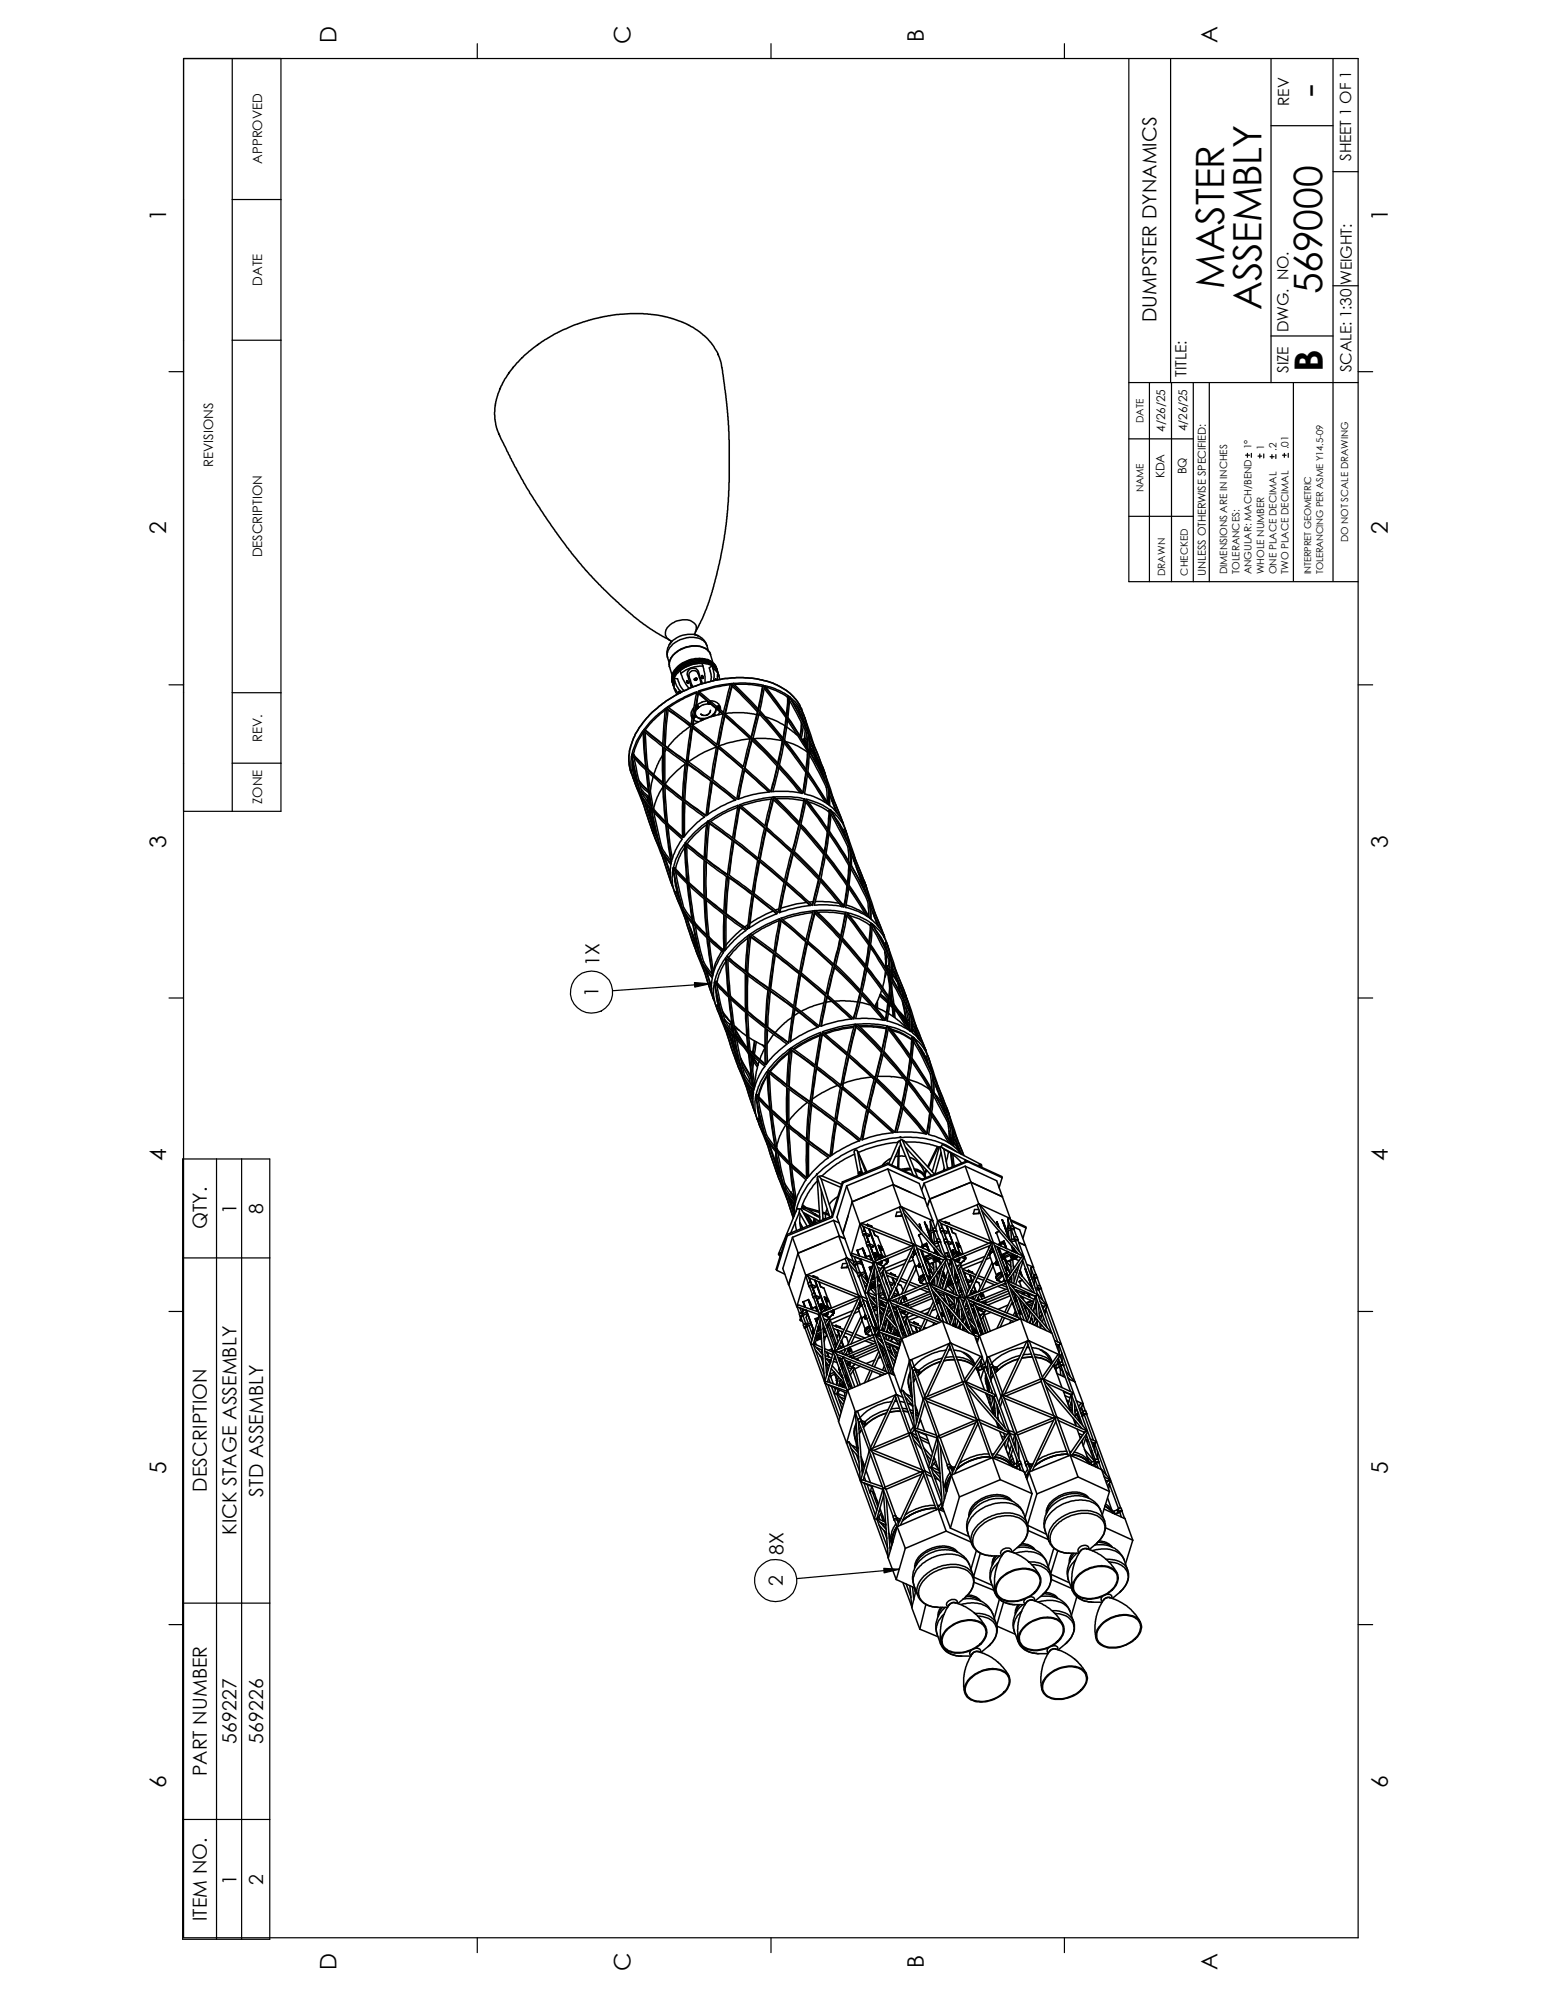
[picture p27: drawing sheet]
<svg xmlns="http://www.w3.org/2000/svg" width="216mm" height="279mm" viewBox="0 0 216 279" stroke-linecap="round" stroke-linejoin="round" font-family="sans-serif">
<defs><g id="words">
<g font-size="5.5">
<text x="185.1" y="13.6" transform="rotate(-90 185.1 13.6)">-</text>
<text x="171.4" y="40.4" transform="rotate(-90 171.4 40.4)">MASTER</text>
<text x="185.1" y="41.1" transform="rotate(-90 185.1 41.1)">569000</text>
<text x="176.6" y="43.3" transform="rotate(-90 176.6 43.3)">ASSEMBLY</text>
<text x="185.2" y="52.1" transform="rotate(-90 185.2 52.1)">B</text>
</g>
<g font-size="3.2">
<text x="129.3" y="5.8" transform="rotate(-90 129.3 5.8)">B</text>
<text x="47.1" y="6.1" transform="rotate(-90 47.1 6.1)">D</text>
<text x="88.3" y="6.2" transform="rotate(-90 88.3 6.2)">C</text>
<text x="170.5" y="6.1" transform="rotate(-90 170.5 6.1)">A</text>
<text x="23.3" y="31" transform="rotate(-90 23.3 31)">1</text>
<text x="194.3" y="31" transform="rotate(-90 194.3 31)">1</text>
<text x="23.3" y="74.8" transform="rotate(-90 23.3 74.8)">2</text>
<text x="194.3" y="74.8" transform="rotate(-90 194.3 74.8)">2</text>
<text x="23.3" y="118.7" transform="rotate(-90 23.3 118.7)">3</text>
<text x="194.3" y="118.7" transform="rotate(-90 194.3 118.7)">3</text>
<text x="23.3" y="162.5" transform="rotate(-90 23.3 162.5)">4</text>
<text x="194.3" y="162.5" transform="rotate(-90 194.3 162.5)">4</text>
<text x="23.3" y="206.4" transform="rotate(-90 23.3 206.4)">5</text>
<text x="194.3" y="206.4" transform="rotate(-90 194.3 206.4)">5</text>
<text x="23.3" y="250.2" transform="rotate(-90 23.3 250.2)">6</text>
<text x="194.3" y="250.2" transform="rotate(-90 194.3 250.2)">6</text>
<text x="47.1" y="275.7" transform="rotate(-90 47.1 275.7)">D</text>
<text x="88.3" y="275.9" transform="rotate(-90 88.3 275.9)">C</text>
<text x="129.3" y="275.5" transform="rotate(-90 129.3 275.5)">B</text>
<text x="170.5" y="275.7" transform="rotate(-90 170.5 275.7)">A</text>
</g>
<g font-size="2.7">
<text x="161.9" y="45.1" transform="rotate(-90 161.9 45.1)">DUMPSTER DYNAMICS</text>
<text x="83.9" y="135.3" transform="rotate(-90 83.9 135.3)">1X</text>
<text x="83.8" y="139.6" transform="rotate(-90 83.8 139.6)">1</text>
<text x="29" y="172.1" transform="rotate(-90 29 172.1)">QTY.</text>
<text x="33.1" y="169.9" transform="rotate(-90 33.1 169.9)">1</text>
<text x="36.8" y="169.9" transform="rotate(-90 36.8 169.9)">8</text>
<text x="29" y="208.8" transform="rotate(-90 29 208.8)">DESCRIPTION</text>
<text x="36.8" y="209.5" transform="rotate(-90 36.8 209.5)">STD ASSEMBLY</text>
<text x="33.1" y="214.8" transform="rotate(-90 33.1 214.8)">KICK STAGE ASSEMBLY</text>
<text x="109.6" y="222" transform="rotate(-90 109.6 222)">2</text>
<text x="109.7" y="217.6" transform="rotate(-90 109.7 217.6)">8X</text>
<text x="33.1" y="244.1" transform="rotate(-90 33.1 244.1)">569227</text>
<text x="36.8" y="244.1" transform="rotate(-90 36.8 244.1)">569226</text>
<text x="29" y="248.7" transform="rotate(-90 29 248.7)">PART NUMBER</text>
<text x="33.1" y="263.8" transform="rotate(-90 33.1 263.8)">1</text>
<text x="36.8" y="263.8" transform="rotate(-90 36.8 263.8)">2</text>
<text x="29" y="268.9" transform="rotate(-90 29 268.9)">ITEM NO.</text>
</g>
<g font-size="2.2">
<text x="180.5" y="14.8" transform="rotate(-90 180.5 14.8)">REV</text>
<text x="189.2" y="22.5" transform="rotate(-90 189.2 22.5)">SHEET 1 OF 1</text>
<text x="189.3" y="39.9" transform="rotate(-90 189.3 39.9)">WEIGHT:</text>
<text x="180.4" y="46.5" transform="rotate(-90 180.4 46.5)">DWG. NO.</text>
<text x="166.1" y="52.8" transform="rotate(-90 166.1 52.8)">TITLE:</text>
<text x="180.4" y="52.2" transform="rotate(-90 180.4 52.2)">SIZE</text>
<text x="189.2" y="52.1" transform="rotate(-90 189.2 52.1)">SCALE: 1:30</text>
</g>
<g font-size="1.8">
<text x="36.7" y="22.9" transform="rotate(-90 36.7 22.9)">APPROVED</text>
<text x="36.7" y="40" transform="rotate(-90 36.7 40)">DATE</text>
<text x="29.8" y="65.4" transform="rotate(-90 29.8 65.4)">REVISIONS</text>
<text x="36.7" y="78" transform="rotate(-90 36.7 78)">DESCRIPTION</text>
<text x="36.7" y="103.8" transform="rotate(-90 36.7 103.8)">REV.</text>
<text x="36.7" y="112.6" transform="rotate(-90 36.7 112.6)">ZONE</text>
</g>
<g font-size="1.7">
<text x="163.1" y="60.4" transform="rotate(-90 163.1 60.4)">4/26/25</text>
<text x="166.2" y="60.4" transform="rotate(-90 166.2 60.4)">4/26/25</text>
<text x="163.1" y="66.9" transform="rotate(-90 163.1 66.9)">KDA</text>
<text x="166.1" y="66.4" transform="rotate(-90 166.1 66.4)">BQ</text>
</g>
<text font-size="1.5" x="168.9" y="80.6" transform="rotate(-90 168.9 80.6)">UNLESS OTHERWISE SPECIFIED:</text>
<g font-size="1.4">
<text x="160.1" y="59.2" transform="rotate(-90 160.1 59.2)">DATE</text>
<text x="175.2" y="62.9" transform="rotate(-90 175.2 62.9)">1°</text>
<text x="177" y="63" transform="rotate(-90 177 63)">1</text>
<text x="178.7" y="63.1" transform="rotate(-90 178.7 63.1)">.2</text>
<text x="180.4" y="62.9" transform="rotate(-90 180.4 62.9)">.01</text>
<text x="160.1" y="68.9" transform="rotate(-90 160.1 68.9)">NAME</text>
<text x="188.8" y="75.9" transform="rotate(-90 188.8 75.9)">DO NOT SCALE DRAWING</text>
<text x="163.1" y="80.6" transform="rotate(-90 163.1 80.6)">DRAWN</text>
<text x="166.3" y="80.6" transform="rotate(-90 166.3 80.6)">CHECKED</text>
<text x="171.8" y="80.4" transform="rotate(-90 171.8 80.4)">DIMENSIONS ARE IN INCHES</text>
<text x="173.6" y="80.4" transform="rotate(-90 173.6 80.4)">TOLERANCES:</text>
<text x="175.2" y="80.4" transform="rotate(-90 175.2 80.4)">ANGULAR: MACH/BEND</text>
<text x="177" y="80.4" transform="rotate(-90 177 80.4)">WHOLE NUMBER</text>
<text x="178.7" y="80.4" transform="rotate(-90 178.7 80.4)">ONE PLACE DECIMAL</text>
<text x="180.4" y="80.4" transform="rotate(-90 180.4 80.4)">TWO PLACE DECIMAL</text>
</g>
<g font-size="1.3">
<text x="183.6" y="80.4" transform="rotate(-90 183.6 80.4)">INTERPRET GEOMETRIC</text>
<text x="185.2" y="80.4" transform="rotate(-90 185.2 80.4)">TOLERANCING PER ASME Y14.5-09</text>
</g>
</g></defs>
<g fill="none" stroke="#000" stroke-width=".17">
<path d="M25.7 8.2h164.5v263h-164.5zM32.5 8.2v105.4M39.3 8.2v105.4h-13.6M66.8 6.1v2.1M107.9 6.1v2.1M149 6.1v2.1M158.1 8.2v73.2h32.1M163.9 8.2v45.4M178 17.6h8.6M178 8.2v45.4M186.6 8.2v73.1M32.5 27.9h6.8"/>
<path d="M186.6 24h3.6M23.7 52h2M32.5 47.6h6.8M158.1 53.6h32.1M160.9 53.6v27.8M164 53.6v27.8M167.1 53.6v27.8M169.3 53.6v27.8M178 47h8.6M181.1 53.6v27.7M186.6 40h3.6M190.2 52h2"/>
<path d="M158.1 72.3h9M158.1 61.4h9M174.4 63.7h.6M174.7 63.5v.5M175.2 63.5v.5M176.1 63.8h.5M176.4 63.5v.6M176.9 63.5v.6M177.8 63.9h.6M178.1 63.6v.6M178.6 63.6v.6M179.6 63.7h.5"/>
<path d="M179.8 63.5v.5M180.4 63.5v.5M23.7 95.9h2M32.5 97h6.8M190.2 95.9h2M32.5 106.8h6.8M23.7 139.7h2M99.4 137.7l-13.6 1M190.2 139.7h2M25.6 162.2h12.2v109.3h-12.2zM25.6 176.1h12.2M30.3 162.2v109.3"/>
<path d="M33.8 162.2v109.3M23.7 183.6h2M190.2 183.6h2M125.9 219.7l-14.4 1.3M23.7 227.4h2M25.6 224.4h12.2M190.2 227.4h2M25.6 254.7h12.2M66.8 271.2v2.1M107.9 271.2v2.1M149 271.2v2.1"/>
<circle cx="82.8" cy="138.9" r="2.95"/>
<circle cx="108.6" cy="221.3" r="2.96"/>
</g>
<g fill="none" stroke="#000" stroke-width=".21">
<path d="M93.2 99.4l-1.8 1.5-1.1 1.3M93.3 99.1l.1-.1zM93.4 99.2l-.3 2.1-.1 3M93.4 99.2l.1 .2M93.4 99.2l3.4 2.4-.7 5-3.1-2.3M93.5 99l2.3-1.4 1.8-.8-.8 4.6zM93.5 92.1l.2 .7M93.5 99.4l-.2 2.1-.2 2.9M93.5 99.4l3.2 2.3M93.7 93.3l.4 1.2M94.1 89.8l-.4 .4M94.1 95.5l.1 .2"/>
<path d="M94.2 95.7l.1 .2M94.3 95.9v.1M94.3 96l.2 .5M94.4 95h.5l.4 1.2 .5 .5M94.4 95l.1 .4M94.4 95l-.1 .3v.7M94.5 95.4l.5 1.1 .5 .4M94.5 95.4l-.1 .5v.5M95 97.1l-.6-.7 .4 .8M95.2 97l-.1-.2h-.1l.2 .2M95.3 94.3l.4 .8 .8 1.3M96.2 95.3l.1 .1a.11 .11 0 0 1 .1 .2 .11 .11 0 0 1-.1 .1l-.2-.2z"/>
<path d="M96.3 94.5l.2 .2M96.3 94.5l.4 1.5M96.5 94.7l.4 1.2M96.7 96l.2 .2M96.9 95.9l.1 .3M96.9 95.9l-.2 .1M97.1 99a1.22 1.22 0 0 0-.2 1.6M97.2 88.8l.5 .2M97.2 95h.1a.17 .17 0 0 1 .2-.1 .17 .17 0 0 1 .1 .2 .17 .17 0 0 1-.2 .1l-.2-.1zM97.2 95.1h.3M97.3 88.8v-.2a1.19 1.19 0 0 0-.9-1.8 2.83 2.83 0 0 0-3.2 1.5 1.22 1.22 0 0 0 .7 1.4l.1 .1M97.4 88.5l1.1-2.4 1.3-3.6 1.1-4.5 .5-2.5 .4-3.2 .3-4.8v-7l-.3-4-.8-5.5-.5-1.6-1-1.5-1.5-1.4-1.4-1-.9-.4-2.7-.8-2.3-.4h-2a20.2 20.2 0 0 0-4.3 .5l-1.7 .3-2.3 .8-2.9 1.3-1.2 .7-1.6 1.2-1.2 1-1.1 1.1-1.1 1.4-.7 .9-.9 2.1-.3 1.3-.2 1.2 .2 1.7 .7 2 3.2 6.2 3.1 4.9 3.7 5 1.9 2.3 1.9 2 3.8 3.6 3 2.4 3 1.8"/>
<path d="M97.4 99h.1a.17 .17 0 0 1 .2-.1 .17 .17 0 0 1 .1 .2 .17 .17 0 0 1-.3 .1zM97.4 98.9l.1 .1M97.4 99.1l.2 .1M97.4 99h.1M97.5 99l-.1 .1M97.5 99h.1M97.5 99v.1h.2M97.5 99h.2v.1zM97.5 97l-1.6 .7-2.3 1.3M97.5 99v.1M97.5 99l.1 .1M97.5 99.1h.1"/>
<path d="M97.5 94.9l-.3 .1M97.6 95l-.2 .1h-.2M97.6 99.2h.1M97.6 99.1h.1M97.6 98.8l.1 .1M97.6 98.8l-.1 .1M97.6 98.8h.1M97.7 98.9l-.2 .1M97.7 98.9h.1M97.7 98.9l.1 .1M97.7 98.8v.1M97.7 98.8l.1 .1"/>
<path d="M97.7 99l-.1 .1M97.7 99v.1M97.7 99.1h-.1M97.7 99.2a.84 .84 0 0 0-.3 1 .84 .84 0 0 0 1 .5h.3M97.7 99.1h.1M97.7 99h.1M97.7 99.1h-.2l.2-.1v.1h-.2M97.7 94.3l.5 1.2M97.7 97l3.6 2.9-.9 4.3M97.7 97l-.7 4.5 3.4 2.7M97.7 99.1l-.1 .1M97.7 89h.1"/>
<path d="M97.7 97l.1 .1M97.7 94.3a.67 .67 0 0 0-.8-.4 .67 .67 0 0 0-.4 .8M97.8 94l.5 1.5M97.8 96.8l2.4-.8 2.1-.3-1 4zM97.8 98.9v.1M97.8 98.9h.1M97.8 94l-.1 .3M97.8 97.1l3.5 2.9M97.8 97.1l-.8 4.5M97.8 94a.81 .81 0 0 0-1-.4 .81 .81 0 0 0-.5 .9M97.8 99l-.1 .1M98.2 95.5v.2"/>
<path d="M98.3 95.5v.2M98.3 95.5h-.1M98.3 94.6l.1 .1a.13 .13 0 0 1 .1 .2 .13 .13 0 0 1-.2 .1 .13 .13 0 0 1 0-.2zM98.4 93.2a4.7 4.7 0 0 0-3.1 1.1M98.4 93.2l.3 1.1v1.3M98.4 93.2l-.1-.3a4.5 4.5 0 0 0-3.1 1l.1 .4M99 90.4l.2 .7M99 90.4a2.49 2.49 0 0 0-3.2-1.5 2.71 2.71 0 0 0-2.4 2.7l.1 .5M99 90.4a2.15 2.15 0 0 0-2.2-1.2 3.4 3.4 0 0 0-3.4 2.2l.1 .7M99 98.1l-.7 .2-.8 .4M99.1 98.4v.1M99.1 98.5h.1"/>
<path d="M99.1 98.5l.2 .1M99.2 98.2v.1M99.2 98.3v.1a.13 .13 0 0 0 .1 .2 .13 .13 0 0 0 .1-.1M99.2 98.3l-.1 .2M99.2 98.3h.1M99.2 98.3l-.1-.1v.2M99.2 98.5a2.24 2.24 0 0 0-1.4 .5M99.3 98.5h.1M99.3 98.6h.1M99.3 98.4v.1M99.3 98.4v.1l.1-.1v.1M99.3 98.4v.1h.1"/>
<path d="M99.4 98.5l.2 .1M99.4 98.4h-.2v.1h.2M99.4 98.4v.1M99.4 98.4h.1M99.4 98.1a1.2 1.2 0 0 1 1.4 1.2M99.4 98.4l-.1 .1M99.4 98.4h-.2l.2-.1v.1l-.1 .1M99.5 91.6a2.27 2.27 0 0 0-2.5-1.2 3.7 3.7 0 0 0-3.3 2.2v.7M99.5 91.6a2.23 2.23 0 0 0-2.5-1.2 3.6 3.6 0 0 0-3.3 2.3v.6M99.5 98.5l-.2 .1M99.5 91.6l.3 1.2M99.5 99.4l-.1 .4-.4 .3h-.6l-.3-.2"/>
<path d="M99.7 93.2l.5 .4 .3 .5M99.7 93.2l-.4 .3 .3 1.2-.1 .7M99.7 93.2l.1 .4M99.8 93.6l.6 .4 .2 .5M99.8 93.6l.2 .7-.1 1M100.1 95.2l.1-.2v.2M100.3 93.6a2.39 2.39 0 0 0-2.6-1.3 4.2 4.2 0 0 0-3.5 2.1l-.1 .6v.5M100.3 93.6a2.15 2.15 0 0 0-2.2-1.4 3.9 3.9 0 0 0-4 2.4v.6v.3M100.3 93.6l.1 .1M100.3 93.6a2.17 2.17 0 0 0-2.2-1.3 3.9 3.9 0 0 0-4 2.4v.8M100.4 98.9h.1M100.4 93.7a2.16 2.16 0 0 0-2.3-1.2 4.1 4.1 0 0 0-3.9 2.2v1"/>
<path d="M100.4 93.7a2.28 2.28 0 0 0-2.5-1.2 3.9 3.9 0 0 0-3.7 2.4v.8M100.4 93.7l.1 .3M100.5 94v.1M100.5 94a2.14 2.14 0 0 0-2.1-1.3 4.2 4.2 0 0 0-4.1 2.1l-.1 .4 .1 .7M100.5 94.1l.1 .4M100.5 94.1a2.44 2.44 0 0 0-2.9-1.2 4.1 4.1 0 0 0-3.2 2.1l-.1 .3v.7M100.6 99.1l.1-.1h-.2h.2l-.1 .1M100.6 99v.1M100.6 98.8v.1M100.6 98.8l-.2 .1M100.6 98.8l.1 .1M100.6 98.8h.1"/>
<path d="M100.6 94.5l.1 .1M100.6 99h.1M100.6 99.1h.1M100.6 98.9l-.1 .1h.2v.2v-.2M100.6 98.9h.1M100.6 98.9l.1 .1M100.7 99.1h-.1M100.7 99.1l-.2 .1a.11 .11 0 0 1 0-.2 .11 .11 0 0 1 .2 0l-.1 .1M100.7 99l-.1 .1M100.7 98.9v.1M100.7 98.9h.1M100.7 95.1l-.2-.8-.1 .9"/>
<path d="M100.7 99h.1M100.8 99.6l-.3 .5M101.1 99.9l-2.5 .8-1.6 .8M101.6 99.9l1-.1h1.5l1.9 .2M102.2 95.9l-2 .3-2.3 .6M102.4 95.7h.1zM102.5 95.8l-1 4.1 3.7 3.3 1-3.7M102.5 95.8l3.7 3.7M102.5 95.8v.3M102.5 96.1l3.5 3.5M102.5 96.1l-.9 3.8M102.7 95.7l1.7-.1 2.5 .3-.7 3.4z"/>
<path d="M102.8 95.8h1.8l2.2 .3M106 99.6l-.8 3.6M106.2 99.5l-.2 .1M106.3 99.9l3.2 3.8M106.3 99.7l3.3 3.8-.6 3.4-3.5-3.6zM106.8 96.1l-.7 3.1M106.9 95.9l-.1 .2M107 96.4l3.1 4.1M107.1 96l1.4 .4 1.4 .7 .5 .3-.2 2.8zM107.2 96.2l1.5 .5 1.6 .9M110.3 97.6l-.2 2.5M110.3 97.6h.1"/>
<path d="M110.4 97.4l-.1 .2M110.5 97.5l.1 .1zM110.5 98.1l2.4 4.5M110.6 97.6l1.8 3.5a6.4 6.4 0 0 1 .9 4l-3-4.7zM110.6 97.6a6.8 6.8 0 0 1 2.5 4.8l-1-2.1zM110.9 98.2l1 1.1 .5 .9M111.5 98.7l.5 1.1 .1 .6M111.9 99.6l.2 .7M112.2 99.9l.2 1.1M112.3 99.5l.4 1.1M112.3 99.5a7.1 7.1 0 0 0-5.3-4.2 16.9 16.9 0 0 0-12 1.8 13.5 13.5 0 0 0-6.4 6.4 6.1 6.1 0 0 0-.2 4.7M88.4 108.2l.5 1.4a18.2 18.2 0 0 1 1.6 4.3l1.2 3.3a22 22 0 0 1 1.6 4.3 29.7 29.7 0 0 0 2.2 5.7l1.1 3.5a21.2 21.2 0 0 0 1.7 4.2l1.1 3.4a24.8 24.8 0 0 0 1.9 4.9l1.4 4.2a15 15 0 0 0 1.4 3.4l.8 2.5 1.8 5.1a5.8 5.8 0 0 1 .9 2.3l.6 1.7a20.3 20.3 0 0 0 1.7 4.3l1.2 3.8"/>
<path d="M88.4 105.8l1.3 5.3-.6-1a6.7 6.7 0 0 1-.7-4.3zM88.5 105.6v.1zM88.5 105.8l1.9 2 .8 5.4-.2-.2a7.1 7.1 0 0 1-1.9-4.1zM88.5 105.6h.2M88.6 106.5v1.4l.2 1M88.6 107l.1 .7 .3 .9-.2-.6M88.7 105.6h.1M88.7 105.6l1.7 1.8M88.8 108.5l.4 .8M88.8 106.1l.4 2 .7 3.1M88.8 108.9l.6 1.3M88.8 108.9l-.1 .1"/>
<path d="M88.9 109.6l1.2 3M89 109.1l-.1-.1 .5 .8M89.5 109.3l.4 .6 .9 .8M89.5 109.3l.4 .5 .9 .8M89.6 109.8l.6 .7 .6 .4M89.8 110.5l1 1M89.8 111.5l.8 1.1a2.66 2.66 0 0 1 .7 1.6l1.1 4.5a22 22 0 0 1-2.1-5.5zM89.9 110.9l.7 .7M89.9 111.2l1.2 1.6M89.9 111.2h-.2M90 102.6l-.8 1.5-.5 1.5M90 102.3l.4 5.2-1.9-1.9 .6-1.8z"/>
<path d="M90.2 102.1l.1 .1M90.2 112.2l1.4 4.3M90.3 112.5l.7 1.5-.1-.9M90.3 102.6l.4 5M90.3 102.2l2.5 2M90.4 112.7l.6 1.4M90.5 107.6l-.3-5.2 2.6 2.1v5.1M90.5 107.6l2.3 2M90.5 107.6h.2M90.5 107.9l2.3 2 .4 5.2-1.9-1.9zM90.6 112.8l.1 .5M90.6 111.6v.6"/>
<path d="M90.7 107.6l2.1 1.9M90.8 108.1l.3 2.9 .4 2.2M90.8 111.5v1M90.8 111.5h.1M90.8 111.5l-.2 .1M91 111.9v.7M91 112.1v.1M91 101.1l1.2-1.2 1-.7-.4 5.1-2.6-2.2zM91 111.9v.8M91 114.1l.6 2.3v-.1M91 113.2l.1 1 .1 .3M91 114.1l-.2 .1"/>
<path d="M91.1 113.3l.1 1.3 .5 1.7M91.3 114.6l-.2-.2 .2 1.1 .4 1.2M91.3 113.2h.2M91.3 113.4l1.9 2 .8 5.5-1.5-2.1zM91.3 115.2l.2 .5M91.4 114.5l.1 .9 .2 .9M91.4 108.7l-.3 2M91.5 113.2l1.7 1.8M91.5 113.1v.1M91.6 113.7l1.1 5M91.6 117.2l1.3 3M91.6 116.5l.6 1.3"/>
<path d="M91.6 116.5l-.2 .1M91.7 116.3l.3 .7M92.6 119.1l1.3 1.9-.1 1.6 .3 1.4zM92.7 118.7l1.2 1.7M92.7 118.7l-.2 .1M92.8 109.6h.1M92.8 105.7l-.6 .9-.7 1.8M92.8 110.2l-.8 1.4-.5 1.7M92.9 109.7l.2 .1M93 104.6l2.9 2.2-.3 5-2.7-2.1zM93 110l2.6 2.1v5.2l-2.3-2.1M93 110v2.6l.3 2.6"/>
<path d="M93 110h.1M93 104.3l.1 .1M93 110v.1M93 119.8l.8 2.7M93 119.8l.8 2.3M93.1 104.4l3 2.1M93.1 109.8l2.5 1.9M93.1 104.8v5M93.1 110.1l.4 5.2M93.3 104.9l-.2 .3M93.3 115.5l2.2 2-.9 1.5-.6 1.6zM93.3 115.2l.2 .1"/>
<path d="M93.5 115.3l2.1 1.8M93.5 115.7l.6 4.5M95.7 112.2l2.9 2.2-.9 .7-1.3 1.2-.7 .9zM95.7 112l3.1 2.2M95.7 112h.2M95.8 118.2l.4 5.2-1.9-2 .3-1.1 .5-1.1zM95.8 118.7l-.7 1.3-.5 1.6M95.9 112l2.9 2.1M95.9 112.3v4.7M95.9 107l-1.1 .9-1 1-.7 .9M95.9 118l.2 .1 2.5 1.9M96.1 106.7l3.4 2.5-.7 5"/>
<path d="M96.1 118.4l.4 5.2M96.1 106.7l.2 .3M96.1 106.7l-.4 5.3M96.3 107l-.4 5M96.3 107l3.2 2.3M96.7 101.7l-1.8 1.4-1.4 1.6M96.9 100.3v.1M96.9 100.3h.1M96.9 101.8l3.4 2.7-.7 4.5-3.3-2.4zM96.9 100.2h.1M96.9 100.4h.1M96.9 100.2v.1"/>
<path d="M96.9 101.8l.1 .1M97 116.8l1.3-1.2 .7-.5-.4 5-2.7-2.1zM97 101.9l3.3 2.6-1.7 .8-2.3 1.3zM97 100.1l-.1 .1M97.1 100.8l.4 .2h.3M97.2 100.2l.1 .2h-.1l.1-.1zM97.2 100.4h.1M97.2 100.1l.1 .1M97.3 100.2v.1M97.3 100.2h.1M97.3 100.3h.1M97.4 100.1a1.42 1.42 0 0 0 1.9 .3 1.34 1.34 0 0 0 .9-1.2 1.17 1.17 0 0 1-.6 1.1"/>
<path d="M98.2 100.8h.1M98.2 100.8v.1M98.4 100.7l-.2 .1M98.4 100.7h.1M98.4 100.7v.1M98.8 114.2h.1M98.9 115.4l-1.4 1.3-1.3 1.4M99.1 115l.1-.1zM99.1 115.1l-.3 5.2M99.1 115.1l.2 .2M99.1 115.1l3.4 2.4-.6 5-3.1-2.2M99.3 114.9l1.8-1.2 2.2-1-.7 4.6z"/>
<path d="M99.3 115.3l3.2 2.3M99.3 115.3l-.4 5M99.7 109.4l3.3 2.6-2.1 .9-1.8 1.2zM99.7 109.4v.1M99.7 109.5l3.2 2.5M99.7 109.5l-.6 4.5M99.9 100.2h.1M100.1 100.1l-.2 .1M100.1 100.1h.1M100.4 104.2h.1M100.5 104.6l-.8 4.5 3.5 2.7 .8-4.2-3.5-3M100.5 104.6h.1"/>
<path d="M100.5 104.6v.1M100.5 104.7l-.7 4.5M100.5 104.7l.1 .1M100.5 104.6l.1 .2M100.6 104.8l3.4 2.8M101.4 100.1l.1 .1M101.4 100.1l3.6 3.2-.9 4-3.5-2.9zM101.5 100.2l-.9 4.2M101.5 100.2l3.5 3.2M102.7 117.7l3.4 2.6-.8 4.6-3.2-2.4zM102.7 117.7l.1 .1M102.8 117.8l3.3 2.6"/>
<path d="M102.8 117.8l-.7 4.7M103.3 113l-2.1 .9-1.7 1.1M103.5 112.8l3.6 3.1-.9 4.2M103.5 112.8l-.8 4.6 3.5 2.7M103.5 112.8l.1 .2M103.6 113l-.8 4.5M103.6 112.6l2.1-.6 2.4-.4-1 4zM103.6 113l3.4 2.9M104.2 107.7l3.5 3.2-2.2 .3-2.2 .7zM104.2 107.7l.1 .2M104.3 107.9l-.9 3.9M104.3 107.9l3.3 3"/>
<path d="M105 103.4l-1.8 .3-2.5 .7M105.3 103.7l-1 3.9M105.3 103.4l-1 4.1 3.6 3.3 1-3.8M105.3 103.4l3.6 3.6M105.3 103.7l2 1.9 1.5 1.6M105.3 103.4v.3M105.5 103.4h2.3l1.7 .3M106.3 100.1h.2M107.1 100.3l1.7 .6 1.1 .7M107.2 116l.1 .2M107.2 116l3.6 3.2-.9 4-3.6-2.9zM107.3 116.2l-.9 4.1"/>
<path d="M107.3 116.2l3.5 3.1M108 111.9l-2 .3-2.2 .6M108.2 111.6h.1zM108.3 111.7l3.6 3.6M108.3 112l3.5 3.5M108.3 111.7v.3M108.3 112l-.9 3.9M108.3 111.7l-1 4.1 3.7 3.3 .9-3.8M108.4 111.6l2.3-.1 2 .3-.7 3.4zM108.7 111.8h2.2l1.6 .3M108.8 107.2l-.9 3.6M108.9 107l-.1 .2"/>
<path d="M109.1 107.5l3 3.5M109.1 107.3l3.2 3.8-1.9-.3h-2.2zM109.5 103.7l-.6 3.1M109.6 103.5l-.1 .2M109.8 104l3 4.1M109.8 103.7l-.7 3.4 3.3 3.9 .5-3.1M109.8 103.7l3.1 4.2M109.8 103.7v.1M110 103.8l1.7 .6 1.4 .9M110.1 100.5l-.5 2.8M110.2 101.8l1.5 1.1M110.2 100.4l-3.1-4.3-.7 3.4 3.3 3.9"/>
<path d="M110.2 100.4l-.5 3v-.1M110.2 100.4l-.1 .1M110.3 100.8l2.8 4.4M110.3 100.6l2.9 4.5-.3 2.7-3-4.2zM111 119.3l.1 .2M111 119.3l-1 4.1 3.8 3.3 .9-3.7M111 119.3l3.7 3.7M111.1 119.5l-1 3.9M111.1 119.5l3.5 3.6M111.8 115.5l-.8 3.6M111.9 115.3l-.1 .2M112.1 115.8l3.2 3.8"/>
<path d="M112.1 115.6l3.3 3.9-.7 3.3-3.5-3.6zM112.2 101.1v.9l-.2 1M112.2 101.2l-.1 1.9M112.4 100.2l.3 1.4M112.4 103.8l.7 .7M112.4 101.6l-.2 1.7M112.5 103.8l.1-.2v.3M112.5 100.1l-.1 .1M112.6 100.9l.1 .6M112.6 103.4l.5 .6M112.7 111.8l-.8 3.3M112.7 104v-.3l.4 .6"/>
<path d="M112.7 102.2l-.1 1.2M112.8 112.3l1.8 2.2 1.2 1.9M112.8 108.1l-.4 2.8M112.8 112l3.2 4.2-.5 3.1-3.4-3.9zM112.8 103.4l.2 .3M112.8 103.4h-.2M112.9 111.9l1.9 .6 1.4 .9-.2 2.7zM112.9 102.6l-.1 .8M112.9 104v.3M112.9 107.9l-.1 .2M112.9 102.6l.2 2.1M113 108.4l2.5 3.9"/>
<path d="M113.1 108.2l2.8 4.4-1-.7-1-.4-1.2-.4zM113.1 105.2l-.2 2.5M113.1 102.6h-.2M113.2 112.3l1.8 .7 1.1 .7M113.2 105.1l-.1 .1M113.2 102.8a34.7 34.7 0 0 1 2.6 6.8l.1 .4-2.1-4.1a2.47 2.47 0 0 1-.4-1.7zM113.3 105.6l2.4 4.6M113.4 103.5l1.7 4.3M113.4 104.9l.9 1.4 .7 1.6M113.4 104.1l.4 .6M113.4 104.7l.7 1 .1 .5M113.7 104.4l.3 1.1-.6-1"/>
<path d="M113.8 104.5l.3 1.1M113.9 106l.4 .6 .7 1.3M114 104.3l-1.3-3.9 .1 .3a15.5 15.5 0 0 0 1.5 4.4l1 2.5M114.1 105.6l.7 1.5M114.2 105.5l-.1 .1M114.3 106.4l-.1-.6 .9 1.9M114.6 106.7l.2 .8M115 107.9l.4 1M115.1 107.8l.4 1.4M115.1 107.3l.2 .3M115.2 107.6l.3 .6M115.3 119.6l-.6 3.1"/>
<path d="M115.3 107.7l-.2 .1M115.4 119.5l-.1 .1M115.6 119.9l3 4.1M115.6 119.7l-.7 3.3 3.3 3.9 .5-3M115.6 119.7l3.1 4.2M115.6 119.6v.1M115.6 119.7h.1M115.7 110.2l.1 2.1M115.8 116.4l-.4 2.8M115.9 110.1l.1 1.1v1.5M115.9 110.1l-.2 .1M115.9 110.1l-2.6-4.9-.2 2.8 2.9 4.7"/>
<path d="M116 116.2l-.2 .2M116 112.7h.1M116 110.4l2 4.8-.2-.6-.8-1-.8-.8zM116.1 116.7l2.7 4.4M116.1 116.4l2.5 3.9a1.99 1.99 0 0 1 .3 1.8l-.2 1.6-3-4.2zM116.1 111.1l1.2 2.8M116.2 113.4l-.1 .1-.2 2.5M116.3 113.4h.1M116.3 111.7l.8 2M116.3 113.5l2.6 4.9 .2 1.9-.1 .7-.7-1.4-2.2-3.3zM116.3 113.9l2.4 4.6M116.4 113.5a6.3 6.3 0 0 1 2.4 4.4l.1 .4z"/>
<path d="M116.5 112l.1 .3M116.5 112.1l.2 .5M116.7 111.9l-1.3-3.9 .1 .4a16.8 16.8 0 0 0 1.6 4.3l.9 2.6-.1-.4M117 113.4l.2 .4M117 113.1h-.1M117 114.5l.9 1.3 .5 1.4M118 115.1l.5 1.4M118.3 116l-.2 .1 .4 1.4M118.7 118.5l.1 2.1M118.9 118.4l-.2 .1M119 118.7l.4 .8a24.2 24.2 0 0 1 2.3 6.4l-1.4-2.8-1.1-2zM119.1 119.4l1.8 4.3"/>
<path d="M119.4 120l1.7 4.8M93.1 120.1l.1 .3M93.1 120.3l.2 .5M93.7 121.7l-.1 .1M94.2 121.7l1.3 5.3a7.4 7.4 0 0 1-1.4-4.8zM94.3 121.5l-.1 .2zM94.3 121.7l1.9 2 .8 5.5-.9-1.2a5.1 5.1 0 0 1-1-2.4zM94.3 121.4l.2 .1 1.7 1.8M94.4 124.8h.3l.5 1.3M94.5 123l.1 1 .4 1.3M94.6 122l1.1 5M94.7 124.8v.2"/>
<path d="M94.7 125.5l1.2 3M95.6 127.4l.7 1.2a3.4 3.4 0 0 1 1 2.2l.9 3.8-.2-.4a33 33 0 0 1-2.4-6.8zM95.7 127l1.2 1.7M95.7 127l-.2 .1M96 128.1l1.4 4.3M96 128.1l1.8 4.8M96.1 128.4l.1 .3M96.2 128.6l.2 .5M96.3 123.5l-.3-5.2 2.6 2.1v5.1M96.3 123.5l2.3 2.1v-.1M96.3 123.5l.2 .1M96.3 123.8l2.3 2 .4 5.2-1.9-1.9-.4-2.3z"/>
<path d="M96.5 123.6l2.1 1.8M96.5 124l.7 5.1M96.7 130l-.1 .1M96.9 130.5l.5 1.7M97 130.8l.5 1.8M97.1 131.1l.1 .4M97.1 129.1h.1M97.2 129.1h.1M97.2 129.1l1.7 1.7M97.4 129.6l.7 3.5 .4 1.5M97.4 132.2v.1M97.4 132.4l.6 1.3"/>
<path d="M97.4 132.4l-.2 .1M97.4 133.1l1.2 3M98.3 134.7l-1.2-5.4 1.9 2 .8 5.4M98.3 134.7l1.5 2M98.3 135l1.4 1.9-.1 1.4 .3 1.7zM98.5 134.6l1.2 1.7M98.5 134.6l-.2 .1M98.7 125.9l2.6 2.1v5.1l-2.2-2M98.7 125.9l.4 5.2M98.7 120.5l3 2.2-.4 5.1-2.6-2.2zM98.7 125.6l.2 .1M98.7 125.9h.1"/>
<path d="M98.8 135.6l.8 2.8M98.8 120.3h.1M98.8 135.7l.8 2.3M98.9 126l.4 5.1M98.9 125.7l2.4 1.9M98.9 120.6v5.1M98.9 136l.1 .3M98.9 120.3l3 2.1M98.9 136.2l.2 .5M99.1 131.1h.2M99.1 131.4l2.2 1.9-1.1 1.9-.4 1.3zM99.3 131.1l2 2"/>
<path d="M99.3 131.6l.6 4.5M99.5 137.6l-.1 .1M99.8 136.7h.1M100 137.5h.1M100 137.6l.8 3.8 .5 1.5a7 7 0 0 1-1.3-5.3zM100.1 137.6l1.9 2 .8 5.4-.2-.2a7.1 7.1 0 0 1-1.9-4.1zM100.1 137.4h.2M100.2 138.9l.3 1.4 .2 .8M100.3 137.4h.1M100.3 137.4l1.7 1.7M100.4 137.9l.5 2.8 .6 2.2M101 133.1l-.8 1.6-.3 1.2"/>
<path d="M101.3 132.7l-.1 .2M101.5 128.1l2.9 2.2-1.6 1.3-1.3 1.5zM101.5 127.8l.2 .1M101.6 134.1l.4 5.2-1.9-1.9 .5-1.6zM101.6 134.6l-.9 1.7-.3 1.2M101.7 127.9l2.9 2.1M101.7 128.3l-.1 4.6M101.7 133.9l2.7 2M101.9 122.7l3.4 2.4-.7 5-3.1-2.3M101.9 122.7l.2 .2M101.9 122.7l-.4 5.1M101.9 134.3l.4 5.1"/>
<path d="M102.1 122.9l-.4 5M102.1 122.9l3.2 2.3M102.1 139.7l2.3 2 .3 5.2-1.9-1.9zM102.1 139.4l-.4-5.2 2.6 2.1v5.1M102.1 139.4l2.2 2M102.1 139.4h.2M102.3 139.4l2.1 2M102.3 139.9l.7 5.1h-.2M102.8 132.7l1.9-1.7-.3 5-2.7-2.1zM104 130l-1.7 1.6-.7 .7M104.5 136.4l3 2.2-.4 5-2.6-2.1zM104.5 136.1l.2 .1"/>
<path d="M104.7 129.5l-.4 .3M104.7 136.6v5M104.7 136.2l3 2.1M104.7 131.3l-1 .9-1.7 1.8M104.9 130.9v-.1zM104.9 131l-.2 2.1-.2 3M104.9 131l3.4 2.4-.6 5-3.2-2.3M104.9 131l.2 .2M105 130.8l2.1-1.3 2-.9-.7 4.6zM105.1 131.2l3.2 2.3M105.1 131.2l-.4 5M105.5 125.3l3.3 2.6-2.4 1-1.6 1.1z"/>
<path d="M105.5 125.3v.1M105.5 125.4l3.2 2.5M105.5 125.4l-.6 4.5M106.2 120v.1M106.3 120.5l3.5 2.9-.9 4.3-3.4-2.7zM106.3 120.5v.1M106.3 120.6l3.5 2.9M106.3 120.6l-.7 4.5M107.7 138.6l3.4 2.4-.7 5M107.7 138.6l.2 .2M107.7 138.6l-.4 5.1M107.9 138.8l-.4 5"/>
<path d="M107.9 138.8l3.2 2.3M108.2 127.5l-2.1 1.1-1.1 .7M108.5 133.6v.1M108.5 133.6l3.4 2.6-.8 4.6-3.3-2.4zM108.5 133.7l-.6 4.7M108.5 133.7l3.4 2.6M109 127.2l-.5 .2M109.1 128.9l-2.4 1.1-1.4 .9M109.3 128.8l3.5 2.9-.8 4.3-3.5-2.7zM109.3 128.8v.1M109.3 128.9l3.5 2.9M109.3 128.9l-.7 4.5"/>
<path d="M109.3 128.5l2.8-.7 1.7-.3-.9 4zM110 123.6l3.5 3.1-2.8 .5-1.6 .6zM110 123.6v.1M110 123.7l-.8 4M110 123.7l3.4 3M112.1 136.4l-.8 4.5 3.4 2.7 .9-4.3-3.5-2.9M112.1 136.4h.1M112.1 136.4v.1M112.1 136.5l-.7 4.5M112.1 136.5h.1M112.1 136.5l3.5 2.9M112.9 126.3l-1.4 .2-2.2 .6"/>
<path d="M113 131.9l.1 .1M113 131.9l3.6 3.2-.9 4-3.6-3zM113.1 132l-.9 4.2M113.1 132l3.5 3.2M113.8 127.8l-2.3 .3-1.9 .6M113.8 126.2l-.5 .1M114 127.5h.1zM114 127.6l-.9 4.1 3.7 3.3 .9-3.7M114 127.6l1.7 1.5 2 2.2M114 127.6l.1 .2M114.1 127.8l-1 3.9M114.1 127.8l3.5 3.6"/>
<path d="M114.1 126.2h2l1.4 .2M114.2 127.5l2.1-.1 2.2 .3-.7 3.4zM114.5 127.7h2.2l1.6 .3M114.6 123.1l-.9 3.6M114.7 123l-.1 .1M114.9 123.4l3 3.5M114.9 123.1l3.2 3.9-2.3-.3h-1.8zM115.8 139.5l3.5 3.1-1.9 .3-2.5 .7zM115.8 139.5v.1M115.8 139.6l3.4 3.1M115.8 139.6l-.8 4M116.8 135.5l-.9 3.8"/>
<path d="M116.8 135.2v.3M116.8 135.2l-1 4.1 3.8 3.3M116.8 135.2l3.7 3.7M116.8 135.5l3.6 3.5M117.6 131.4l-.9 3.6M117.7 131.3l-.1 .1M117.9 131.7l3.2 3.8M117.9 131.4l3.3 3.9-.7 3.4-3.5-3.6zM117.9 126.6h.3M118.5 127.7l-.2 .2-.6 3.1M118.5 126.7l1.7 .7 1 .6M118.6 124l-.4 2.8"/>
<path d="M118.6 128.2l3 4.1M118.7 127.8l1.7 .5 1.6 .9-.2 2.8zM118.7 123.9l-.1 .1M118.8 124.3l2.5 3.9M118.8 121.1l-.1 2.5M118.8 121.1h.1M118.9 124.1l2.8 4.3-1.5-.8-1.8-.6zM119 121l-.2 .1M119 128.1l1.4 .5 1.5 1M119.1 121.5l2.4 4.6M119.1 121.1l1.5 2.8a7 7 0 0 1 1.2 4.7l-.8-1.4-2.1-3.3zM119.5 120.3l.1 .3"/>
<path d="M119.6 120.4l.1 .5M119.7 120.2l-1.3-3.9 .4 1.1 .2 1.2 2.3 5.5M120 121.7l.6 1.3M120 121.4h-.1M120.1 122l.8 1.6M120.4 139l-.9 3.6M120.4 122.6l.2 .8M120.5 138.9l-.1 .1M120.5 138.9l-.9 3.7M120.6 139.3l3 3.5M120.7 139.1l3.2 3.7-1.7-.2h-2.4zM120.9 123.7l.4 1.4"/>
<path d="M121 123.2v.3M121.1 123.6l-.2 .1M121.1 135.5l-.6 3.1M121.2 123.9l.1 .3a17.6 17.6 0 0 0 1.6 4.4l.9 2.5-.1-.3M121.2 123.9l1.3 3.9M121.2 123.9h.1M121.2 135.3l-.1 .2M121.2 135.1v.1M121.3 135.8l3.1 4.1M121.4 135.6l-.7 3.3 3.3 3.9 .5-3.1M121.4 135.6l3.1 4.1M121.4 135.6h.1"/>
<path d="M121.5 126.1l.1 2.1M121.6 132.3l-.4 2.8M121.7 126.1h-.2M121.7 132.2l-.5 3M121.7 132.2l-3.1-4.3-.7 3.4 3.3 3.9M121.7 132.2l-.1 .1M121.8 126.3l2 4.8-.9-1.5-.9-.9-.1-1.6zM121.8 132.6l2.8 4.4M121.9 132.4l2.9 4.5-.3 2.7-3.1-4.2zM121.9 129.4l-.2 2.5M121.9 127l1.2 2.8M121.9 129.4h.1"/>
<path d="M122 128.6l.1 .1M122 129.2l-.1 .2M122.1 129.3v.1zM122.1 129.8l2.4 4.6M122.1 127.5l.8 2M122.1 129.4l2.2 4.2a3.9 3.9 0 0 1 .5 2.2v1.1l-2.9-4.7zM122.2 129.4a6.2 6.2 0 0 1 2.4 4l.1 .8-1.4-2.8zM122.3 127.8v.3M122.3 128.1l.2 .4M122.7 129h.1M122.8 129.3l.2 .4M122.8 130.4l.7 1 .5 1.4"/>
<path d="M123.2 139.4l1.1 1M123.2 139.2l1.1 1M123.3 139.1l1 1M123.5 138.6l-1 2.3M123.6 131.6l.1 .6M123.7 131.8l.1 .6M123.8 131l.5 1.4M123.9 133.2l.1 2.3M124 135.9l-.4 2.4M124.1 136.2l-.2 .7M124.1 131.9l-.2 .1 .4 1.4M124.1 133.6v1.1l-.1 .6"/>
<path d="M124.2 135.3v.2M124.2 135.3l.4 .5M124.2 135.3h.1M124.2 135.4v.1M124.2 135.5v.3M124.3 136v-.5l.3 .5M124.3 136.5l.3 1.6M124.4 135.2l.2 .2M124.4 135.2l-.2 .1M124.4 139.9l-.4 2.8M124.4 136.7l.2 1M124.5 135.8l.1 .6"/>
<path d="M124.5 134.4l-.1 .8M124.5 139.7l-.1 .2M124.5 134.4l.1 2.1M124.6 137l-.2 2.5M124.6 140l2.8 4.4-.6-.5-1.1-.5-1.5-.5zM124.6 136.9v.1M124.7 139.3l.1 .7M124.7 134.3l-.2 .1M124.8 138.9l.1 1.3M124.8 136.9l-.2 .1M124.8 134.6a27.1 27.1 0 0 1 2.7 7.2l-2.1-4.1a2.53 2.53 0 0 1-.4-1.7zM124.8 138.1l.3 2.4"/>
<path d="M124.9 137.5l1.3 2.4 1.1 2.1M124.9 135.3l1.8 4.3M125 135.9l.4 .6M125 136.5l.7 1 .3 1.5M125.3 136.1l.3 1.1-.6-.9M125.4 136.4l.3 1M125.5 136.1l-1.3-3.9 .1 .3a16.8 16.8 0 0 0 1.6 4.4l.9 2.5M125.7 137.4l.7 1.5M125.8 137.3l-.1 .1M126.1 139.1l-.4-1.5 1 1.9M126.2 138.5l.4 1.5M126.7 139.6l.4 1.5"/>
<path d="M126.7 139.1l.1 .3M126.8 139.3l.3 .7M126.9 139.5l-.2 .1M127 139.8l.6 2.3 2 4.9-.1-.3M127 139.8l1.3 3.9M127 139.8h.1M100.2 140.8l.3-.1 .5 1.3M100.4 140l.2 .5M100.5 141.4l1.2 3M100.5 140.7v.2M100.5 140.3l.2 .3M101.1 141.4l.4 .6 .9 1.3"/>
<path d="M101.2 141.9l1.2 1.3M101.4 143.3l1.4 1.9 1.2 5.3a27.3 27.3 0 0 1-2.4-6.4zM101.5 142.7l.7 .7M101.5 142.9l1.2 1.7M101.5 142.9l-.2 .1M101.8 143.9l1.4 4.4M101.9 144.3l.7 1.5-.2-.9M101.9 144.5l.7 1.4M102.2 143.4v.6M102.2 144.5l.1 .6M102.4 143.3l.1 .1M102.4 143.3v1"/>
<path d="M102.4 143.3l-.2 .1M102.5 143.6v.8M102.5 143.9l.1 .2M102.6 145.9l.6 2.2M102.6 145v.3a2.83 2.83 0 0 0 .5 1.6M102.6 145.9l-.2 .1M102.8 143.6l1.8 1.4M102.8 143.9l.7 .3M102.9 147l.5 1M102.9 144l1.5 2.5M102.9 144.1l1.2 2.1M103 144.7l.5 .8"/>
<path d="M103 145l1.7 1.8M103.1 145.5l1.2 5M103.2 147.1l-.5-1 .1 .8 .5 1.6M103.2 148.3l.6 1.3M103.2 148.3h-.2M103.2 149l1.2 3M103.6 148l1.6 2.8v-.4M103.7 148.2l1.5 2.7M103.9 149.1l1 1.9M104.1 150.6l-1.3-5.4 2 2 .7 5.4M104.1 150.6l.8 1.2 .6 .8M104.1 150.9l1.1 1.6a.84 .84 0 0 1 .2 1l.1 1.3 .2 1z"/>
<path d="M104.2 146.6l.6 .9M104.3 150.5l1.2 1.7M104.3 150.5l-.2 .1M104.3 141.4h.1M104.5 141.8l2.6 2.1v5.2l-2.2-2.1M104.5 141.8l.1 1.8 .3 3.4M104.5 141.5l.2 .1M104.5 141.8h.1M104.6 151.6l.8 2.7M104.6 151.9l.7 1.5-.1-1M104.7 141.6l2.4 2M104.7 141.9l.3 5.2"/>
<path d="M104.7 152.1l.7 1.4M104.9 145.2l2.2 1.2M104.9 147l.1 .1M104.9 147.3l2.2 2-.5 .6-.6 1.2-.4 1.3zM104.9 151v.6M105 152.2v.5M105 147.1l2.1 1.8M105.1 147.5l.6 4.5M105.1 149.9v.7M105.1 147.5l.3 .4v-.1M105.1 147.7l.3 .4M105.2 148l.1 .2"/>
<path d="M105.2 150.9h.1M105.2 150.9v1M105.2 150.9l-.3 .1M105.3 148.2l-.1 .5M105.3 151.3v.7M105.3 152.6l.1 .9M105.3 151.5l.1 .1M105.3 147.7v.1M105.4 153.5v.3M105.4 153.5h-.2M105.4 148.1l-.1 1.1M105.4 148.1l-.1 .1"/>
<path d="M105.5 148.6l.5 .8M105.5 152.6h.1M105.6 148v.2l.6 .8M105.6 145.7l-.2 1.7M105.6 151.6l.1 .1M105.7 151.8h.1M105.7 145.8l-.2 1.7M105.8 153.5l1.2 5.3-.2-.3a6.8 6.8 0 0 1-1.1-4.7zM105.8 153.3v.1zM105.8 153.3h.2M105.9 153.5l1.9 2 .8 5.4-.3-.2a7.1 7.1 0 0 1-1.8-4.1zM105.9 145.8l-.3 1.8"/>
<path d="M106 156.6h.2l.6 1.3M106 154.8l.4 1.8M106 153.3h.1M106 153.3l1.7 1.8M106.1 155l.3 1.7M106.1 149.1l-.6-.8-.1 1.6M106.1 153.8l1.2 5M106.2 153.8v.1M106.3 157.3l1.1 3M106.3 156.6v.2M106.3 148.6l-.4 1.5-.2 1.8M106.3 156.3l.1 .4"/>
<path d="M106.4 156.7l.2 .4M106.7 146.3l.4 .4-.7 1.6M107.1 159.2l1.5 2 1.2 5.2-.2-.4a33 33 0 0 1-2.5-6.8zM107.3 144l2.9 2.1-1.6 1.4-1.3 1.5zM107.3 143.7l.2 .1M107.3 143.7l3.1 2.3M107.3 158.8l1.2 1.7M107.3 158.8l-.2 .1M107.4 150.5l-.7 1.3-.5 1.6M107.4 150l.4 5.2-2-1.9 .7-1.8zM107.4 144.1v4.7M107.4 150.7l-.6 1.2-.6 1.6"/>
<path d="M107.5 143.8l2.9 2.1M107.5 149.8l.2 .1 2.5 2M107.6 159.9l1.4 4.3M107.6 159.9l1.4 3.7M107.7 150.2l.3 5.2M107.9 155.3l-.4-5.2 2.7 2.1v5.1M107.9 155.3l2.3 2M107.9 155.3l.1 .1M107.9 155.6l2.3 2 .3 5.2-1.9-1.9zM108 155.4l2.2 1.8M108.1 155.8l.7 5.1M108.3 144.8l-.9 1.3"/>
<path d="M109.2 148l1.3-1.1-.3 5-2.7-2.1zM110 157.5l-.8 1.5-.4 1.5M110.2 157.3h.1M110.3 157.7l2.6 2.1v5.1l-2.3-2M110.3 157.7l.3 5.2M110.3 157.7h.1M110.3 157.4h.2M110.3 152.3l3 2.2-.4 5-2.6-2.1zM110.3 152l.2 .1M110.4 146h.1M110.4 157.8l.4 5.2M110.5 157.4l2.4 2"/>
<path d="M110.5 152.4v5M110.5 147.4l-1.2 .9-1.4 1.7M110.5 152.1l3 2.1M110.5 147.2l-1.7 1.5-1 1.2M110.6 146.8l.1-.1zM110.7 146.9l3.4 2.4-.7 5-3.1-2.3M110.7 146.9l.2 .2M110.7 146.9l-.4 5.1M110.8 146.6l2.4-1.4 1.7-.7-.8 4.6zM110.9 147.1l3.2 2.3M110.9 147.1h.1M110.9 147.1l-.4 5"/>
<path d="M110.9 142.4l-1.1 .8-1.3 1.4M111.3 141.1l3.3 2.7-2.7 1.2-1.3 .8zM111.3 141.1v.2M111.3 141.3l3.2 2.5M111.3 141.3l-.6 4.5M111.9 141.7l-.7 .5M113 154.3l-1.1 1-1.5 1.6M113.1 159.9l2.9 2.2-1.2 .9-1.8 1.9zM113.1 159.6l.1 .1M113.2 159.7l3 2.1M113.5 154l-.2 .1M113.5 154.4l-.3 2.2-.1 3"/>
<path d="M113.5 154.4l.2 .3M113.5 154.4l3.4 2.5-.7 5-3.1-2.3M113.7 154.7l-.5 5M113.7 154.7l3.1 2.3M114.3 149.4l3.4 2.8-.8 4.5-3.3-2.4zM114.3 149.4v.2M114.3 149.6l-.6 4.7M114.3 149.6l3.3 2.6M114.9 145l-1.7 .7-2 1.2M114.9 144.8l-1.6 .7-2.3 1.3M115.1 144.7l3.5 2.9-.9 4.3M115.1 144.7l-.8 4.5 3.4 2.7"/>
<path d="M115.1 144.7v.1M115.1 144.8l3.5 2.9M115.1 144.4l2.4-.7 2.1-.3-.9 4zM115.1 144.8l-.7 4.5M115.2 144.8l-.1 .1M115.4 140.4l-1.5 .4-1.8 .8M116.5 140.2l-.8 .1M116.8 140.2l1.5-.1 1.8 .2M117.1 157.1l3.3 2.6-1.8 .8-2.2 1.3zM117.1 157.1v.1M117.1 157.2l-.6 4.5M117.1 157.2l3.2 2.5"/>
<path d="M117.3 151.9l-2.2 1.1-1.3 .8M117.7 151.9h.1M117.8 151.8h-.2M117.9 152.3l-.8 4.5 3.4 2.7 .9-4.3-3.5-2.9M117.9 152.3h.1M117.9 152.3v.1M117.9 152.4l-.8 4.5M117.9 152.4h.1M117.9 152.4l3.5 2.9M118.8 147.8l3.6 3.2-1 4-3.5-2.9zM118.8 147.8v.1M118.8 147.9l3.6 3.2"/>
<path d="M118.8 147.9l-.8 4.2M119.5 143.8l-2.4 .4-1.6 .5M119.6 142.6h.1M119.6 143.6l-2.6 .5-1.6 .5M119.8 143.4h.1zM119.9 143.8h.1M119.9 143.5v.3M119.9 143.5l-1.1 4.1 3.8 3.3 .9-3.7M119.9 143.5l2.1 2 1.5 1.7M119.9 143.8l3.5 3.5M119.9 143.8l-1 3.8M120 143.4l1.8-.1 2.5 .3-.8 3.4-.9-1.1z"/>
<path d="M120.3 143.6h2.5l1.3 .3M120.4 140.3l1.5 .4M120.4 143.7l2.2 .1 1.5 .2M121.5 155.4l3.6 3.1-2.2 .4-2.2 .7zM121.5 155.4l.1 .1M121.6 155.5l3.4 3M121.6 155.5l-.8 4M122 150.8l-2.1 .3-1.8 .5M122.3 150.7h.3M122.4 140.9l1.7 .8M122.5 140.8v.1M122.6 151.1l3.7 3.6"/>
<path d="M122.6 151.1v.2M122.6 151.1l-1 4.1 3.7 3.3 1-3.8M122.6 151.3l3.6 3.6M122.6 140.5l.1 .5M122.6 151.3l-.9 3.9M122.9 140.2v.9M122.9 150.7h1.7l1.9 .2M123.4 147.3l-.9 3.6M123.5 147.2l-.1 .1M123.6 147.6l2.2 2.4 1.1 1.4M123.7 147.4l3.3 3.8-.7 3.4-3.5-3.6zM124.3 143.6l-.2 .2-.6 3.1"/>
<path d="M124.3 141.9l1.1 .6 1.6 1.4M124.4 144l3 4.2M124.4 143.7l1.5 .4 1.9 1-.3 2.8zM124.4 143.9l3.1 4.1-.4 3.1-3.4-3.9zM124.6 140.7l.3 .3 .1 1.2M124.6 140.3l.2 .2M124.6 140.5l.3 .2v-.1M124.6 140.2l2.5 3.9M124.7 144l1.7 .7 1.2 .8M124.8 144.2l1.2 .4 1.6 .9M125 140.8l.1 .1M125 140.8h.1"/>
<path d="M125.2 141.3l.1 1.2M125.5 141.6l-.5-.5 .1 1.2M125.7 159.9a18.6 18.6 0 0 0-5.6 1.4M125.7 141.4l1.1 1.1M126 159.6l-.3 .2-1.3 3.1M126 159.2l.1-.1v.1M126 159.6a.21 .21 0 0 1 .2-.1 .21 .21 0 0 1 .2 .1M126 159.6l.1 .5 1.8 4.4M126.1 159.1v.1M126.1 159.2a11.6 11.6 0 0 1 7.9 2M126.1 159.2a18.3 18.3 0 0 0-11.7 5.2M126.1 159.2h.1"/>
<path d="M126.2 154.9l-.9 3.6M126.3 154.7l-.1 .2M126.3 140.1l.5 2.6-.8-.9M126.4 159.6l.2 .1 4.2 4.6M126.4 155.2l3 3.5M126.4 140.3l.6 2.5M126.4 142.5l.5 .5M126.4 159.6l2 5.1M126.5 154.9l3.2 3.9-2-.3h-2.1zM126.7 159.9a14.1 14.1 0 0 1 4.9 .7M126.8 141.1l.4 1.7M126.9 151.4l-.7 3.1"/>
<path d="M126.9 143l.1 .4M126.9 143h.1M127 142.9l.4 .5M127 142.8v.1M127 151.2l-.1 .2M127.1 143.6l-.1-.4 .4 .4M127.1 151.6l3.1 4.2M127.2 151.4l-.7 3.4 3.3 3.9 .5-3.1M127.2 151.4l3.1 4.2M127.2 151.4l-.1 .1M127.2 142.8l.2 .2M127.2 142.8l-.2 .1"/>
<path d="M127.2 143.4l.1 .6M127.3 151.1l1.7 .7 1.2 .7M127.3 142l.1 2.1M127.4 148.2l-.4 2.8M127.5 141.9l.1 1.1v1.4M127.5 141.9l-2.6-4.9-.2 2.8 2.9 4.6M127.5 141.9l-.2 .1M127.5 148l-.1 .2M127.6 142.2l2 4.8-.5-.9-.8-1.1a1.16 1.16 0 0 1-.6-1.2zM127.6 144.4h.1M127.6 148.5l2.8 4.4M127.7 148.3l2.8 4.4-.2 2.8-3.1-4.2z"/>
<path d="M127.7 142.9l1.2 2.8M127.7 143.5l.5 .6M127.8 145.1l-.2 .2-.1 2.5M127.8 144.1l.7 1.1M127.9 145.2h.1M127.9 145.3l1.5 2.8a6.6 6.6 0 0 1 1.3 4.3v.4l-3-4.7zM127.9 145.8l1 1.7 1.4 2.8M128 145.3a6.5 6.5 0 0 1 2.4 4.4l.1 .4-1-2.1zM128.1 143.8l.3 1.1-.6-1M128.2 143.9l.2 1.1M128.4 145l.3 .6M128.5 145.2l.1 .2"/>
<path d="M128.5 144.9l-.1 .1M128.6 146.3l.7 1.1 .3 .7M128.7 146.6l.6 .8 .3 .8M129.5 147.8l.1 .4M129.6 146.9l.5 1.4M129.6 148.2l.3 .8M129.9 147.8l-.2 .1 .4 1.5M130.2 155.8l-.4 2.8M130.3 150.3l.1 2.1M130.3 155.6l-.1 .2M130.4 152.9h.1M130.4 156.1l2.5 3.9"/>
<path d="M130.4 155.9l2.8 4.3-1.4-.8-1.8-.6zM130.4 152.9l-.2 2.5M130.5 150.2l-.2 .1M130.5 152.7l-.1 .2M130.6 150.5l1.1 2.4a15.9 15.9 0 0 1 1.5 4.8l-2-4.1a2.47 2.47 0 0 1-.4-1.7zM130.7 153.3l2.4 4.6M130.7 151.2l1.8 4.3M130.9 153.1l.9 1.3 .4 .8M130.9 151.8l1.3 3.4M131.1 152.1l.1 .3M131.2 152.2l.1 .5M131.3 152l-1.3-3.9 .1 .3a16.2 16.2 0 0 0 1.6 4.4l.9 2.5"/>
<path d="M131.6 153.5l.6 1.3M131.6 153.2l-.1 .1M131.7 153.8l.7 1.6M132 154.4l.2 .7M132.2 155.2l.3 1M132.5 155.5l.4 1.4M132.5 155l.1 .3v-.1M132.6 155.2l.3 .7M132.7 155.4l-.2 .1M132.7 157.3l.2 2.3M132.9 158.3v.4M132.9 159l.3 .3"/>
<path d="M132.9 159.2l.3 .3M132.9 158.7l.2 .2M132.9 158.7h.1M133 159.3l.1 .6M133.1 157.9l.1 2.1M133.3 157.8l-.2 .1M133.3 157.8l.1 2.6M133.3 157.8l-2.6-4.9-.3 2.8 3 4.7M133.5 158.8l1.1 2.8-.6-.7a1.07 1.07 0 0 1-.5-1.2l-.1-1.6 1.5 3.6M133.5 159.4l.5 .6M133.5 160l.8 1.1M133.8 159.6l.4 1.1-.7-.9"/>
<path d="M133.9 159.8l.3 1M134.1 159.6l-1.3-3.9 .1 .3a16.8 16.8 0 0 0 1.5 4.4l.6 1.4M107.7 160.2l.1 .3M107.7 160.4l.2 .5M108.3 161.8l-.1 .1M108.5 162.2l.5 1.9v-.1M108.6 162.6l.5 1.8M108.6 161.5l.1 1.1 .3 1M108.6 161.1l2 2 .2 2.4 .5 3-.2-.3a7.1 7.1 0 0 1-1.8-4.1zM108.6 162.9l.2 .3M108.6 160.9h.2M108.8 177.8l1.1 .6"/>
<path d="M108.8 160.9h.1M108.8 160.8v.1M108.8 160.9l1.7 1.8M108.9 161.4l.6 2.8 .6 2.2M109 163.6l.3 .8M109 164.9l1.2 3M109 164.2l.6 1.3M109 164.2l-.2 .1M109.2 175.4v.3zM109.2 175.7l.1 .1M109.2 175.7h.1M109.3 175.4h-.2a.16 .16 0 0 0-.1 .2 .16 .16 0 0 0 .2 .1"/>
<path d="M109.3 175.4a.18 .18 0 0 0-.3 .2 .16 .16 0 0 0 .2 .1M109.3 175.4v.3h-.1M109.3 175.4v.2M109.3 175.4h.1M109.4 175.4h-.1M109.8 165.5l.8 1.3 .5 .6M110.1 166.4l1.2 1.7M110.1 166.4l-.2 .1M110.2 172.8v.2M110.2 172.8l-1.5 4.9 .1 .1M110.2 173l-1.4 4.8M110.4 167.4l.8 2.8 .1-1.5-1.4-1.9 1.2 3.7"/>
<path d="M110.4 179.8h.1M110.4 167.8l.7 1.5-.1-1M110.5 168l.6 1.4M110.6 162.9l.2 .1M110.7 163.2l2.2 2-1 1.5-.5 1.6zM110.7 166.8v.1M110.7 168l.1 .6M110.7 166.9v.5M110.8 163l2.1 1.8M110.9 163.4l.6 4.5M111 167.1v.6M111 173.2l-1.4 4.4 .8 2.2"/>
<path d="M111 173.2l.8 2.2M111.1 167.3v.6M111.1 167.4l.1 .1M111.1 168.5l.1 .8M111.1 169.4l.1 .3M111.1 169.4l-.1 .1M111.2 177.4l-.8 2.4M111.3 171.2v.1M111.3 171.2v-.1l.2 1.2M111.5 167.7v.1M111.7 175.4l1.1 3.1M111.7 175.4l-1.3 4.5 1.1 3"/>
<path d="M111.8 175.4h.1M111.9 169.7l1.1 2M111.9 169.3l-.3-.1-2.6 6.3M111.9 169.3v.4l-1.2 2.9M112 171.1l.4 .8M112 171.2l.4 .7M112.1 169.9l-.1 1.2 .1 1M112.1 171.8l.1 .2M112.1 169.2l-.2 .1M112.1 169.2l1.4 2.3M112.2 169.1l2.6 1.3M112.3 168.9l2.4 .7"/>
<path d="M112.4 168.6l.5 .5M112.4 169.2l-.1-.2 2.4 .7M112.4 169.1l.1 .2M112.5 169.7l2.3 1.3M112.6 169.8l1 1.6M112.8 178.6l.4 1M112.8 178.6l-1.2 4.2M112.8 178.5v.1M112.9 170l.9 1.3M112.9 178.5h.2l7.1 2.8M112.9 178.5l.3 .3 .3 .7M112.9 178.5h-.1"/>
<path d="M112.9 178.5l-.1 .1M113 170.1l.9 1.2 .1-.8M113.1 169.3l1.7 1M113.2 160v4.7M113.3 178.9l6.7 2.7M113.4 179.1l.1 .5M113.4 179.1l.1 .4M113.4 179v.1M113.5 179.5l.2 .5M113.5 179l-.1 .1M113.5 179.5l-.3 .1 .1 .5M113.7 179.8l.5 .3-.2 .2-.3-.2"/>
<path d="M113.9 178.6l.1 .2M113.9 178.6v.2M113.9 178.6l-.1 .1M113.9 178.6l.6 .2M114 170.6v.7M114.1 179.2l1.3 3.7M114.1 169.9l-.1 .2M114.1 179.2l1.3 3.6M114.2 169.9l-.1 .2M114.3 170.7l-.1 .5M114.3 164.4a10.4 10.4 0 0 0-2.8 5.2M114.3 170.1v.1"/>
<path d="M114.3 164.3v.1M114.3 164.4h.1M114.4 165.3a10.9 10.9 0 0 0-2.3 3.9M114.4 178.8l.1 .2M114.4 164.3v.1M114.5 164.9l.3 6.1M114.5 178.8v.1M114.5 178.8l-.1 .1M114.6 179.4l.3 .7M114.7 179.4l.2 .7M114.7 164.7l.4-.1 2.8 1.2M114.7 164.7l.3 .3"/>
<path d="M114.7 164.7a.15 .15 0 0 0-.2 0 .15 .15 0 0 0 0 .2l1.7 5.5M114.9 174.1l-3.1 1.3M115 165l2.7 1.2M115 165l1.5 5M115 166.6l.2 4.1M115.2 169.9l.9 .2M115.2 169.7l.8 .2M115.2 170.5l.3 .2M115.2 170.7h.1M115.6 169.9v.7M115.8 169.2l-.2 .6M116.5 170.2v.2"/>
<path d="M116.5 170.2l-6.3 2.6M116.5 170.4l-6.3 2.6M116.7 170.8l.8 2.2M116.7 170.8l.8 .4M116.7 170.8l-5.7 2.4M117.3 167.5l-.7 .5-.5 .6M117.4 173l1.2 3.1M117.4 173l-5.7 2.4M117.4 173l.9 .4M117.5 173v.1M117.5 173l.8 .4M117.9 165.5l.1 .1"/>
<path d="M117.9 165.5l-1.4 4.7M118 172.6h.1M118 165.6l-1.5 4.8M118.5 176.1h.1M118.5 176.1l-5.6 2.4M118.5 176.1l-.1 .2 1.8 5M118.5 166l-1.3 4.4 .8 2.2M118.5 166l.8 2.2M118.6 177.4h.1M118.6 176.1h-.1M118.6 177.4l.1-.3-.1 .3M118.6 176.8l-.6 .1-.2 .6 .8-.1"/>
<path d="M118.6 176.1h.1M118.6 177.4h-.8M118.6 176.1l2 5.4M118.6 176.1l1.2 1.4M118.6 176.1l.9 .4M118.7 170.2l-.7 2.4M119 177.1l1.1 1.2M119.1 175.7h.1M119.2 175.7l.2 .1 2.9 1M119.2 175.7v-.2h.2l2.8 1M119.2 175.7l.3 1M119.2 175.7h-.1"/>
<path d="M119.3 168.2l1.1 3.1M119.3 168.2l-1.3 4.5 1.1 3M119.3 168.2h.1M119.7 161.6a14.7 14.7 0 0 0-4.6 3M119.9 176.8l.1 .1M119.9 176.8h.1M119.9 176.7a.24 .24 0 0 0-.2-.1 .24 .24 0 0 0-.2 .2l.1 .4M120 175l.3 .8M120 176.9l.1 .1M120 175l.3 .8-.2-.8M120 175v.1M120.1 177.1a.18 .18 0 0 0-.3-.1 .18 .18 0 0 0-.1 .2"/>
<path d="M120.1 161.2v.1M120.1 161.3h.1M120.1 161.3l1.1 2.8M120.1 161.3l1.3 2.7M120.2 164.3l.2 .1M120.2 164.3h.1M120.2 164.3l.1 .1M120.2 164.4l.1 .1M120.3 176.8l.5 .3M120.4 171.4l.3 1M120.4 178.1l-.4-1.1h-.1l-.2 .1 .4 1.1M120.4 164.1l-.1 .1"/>
<path d="M120.4 171.4l-1.2 4.3M120.4 171.3v.1M120.4 176.2l1.1 3.1M120.5 171.3l-.1 .1M120.5 178.2l.1 .3M120.5 176.3l-.9-.4 .3 .7M120.5 176.2l1 3.1M120.5 178.1v.1M120.5 171.3h-.1M120.5 171.3h.2l7.1 2.8 .2 .2M120.5 178.2l-.1-.1-.3 .1 .1 .5M120.5 171.3l.3 .4"/>
<path d="M120.5 176.5l-.6 .3M120.5 163.5l.3 .8M120.6 164.2v.1l-.2 .1-.2-.1M120.6 164.2l-.3-.1-.1 .2M120.6 178.5h.1M120.6 164.2h.1M120.6 164.2l-.2 .1h-.2M120.6 164.1h-.2l-.2 .2M120.6 178.5a.2 .2 0 0 0-.3 0 .2 .2 0 0 0 0 .2M120.6 164.2a.23 .23 0 0 0-.3-.1 .23 .23 0 0 0-.1 .2M120.6 178.5v.1M120.6 164.2l-.5-3.1a.24 .24 0 0 0-.3-.1 .24 .24 0 0 0-.2 .3l.6 3"/>
<path d="M120.6 164.1v.1M120.6 176.7l-.6 .2M120.6 164.2l.1 .1M120.6 164.2v.2M120.7 178.5l.8 .9M120.7 174.7l.5 1.3M120.8 179.1l.6 .8M120.8 174.7l.4 1.3M120.8 174.7l-.8 .3M120.8 174.7h.1M120.8 171.7l.3 .6M120.8 171.7l6.8 2.7"/>
<path d="M120.9 174.9l.3 1.1zM120.9 174.9l.3 1.1M121 171.9l.1 .5M121 171.9l.1 .4M121 171.8v.1M121 175.1l.3 .9M121.1 172.3l-.4 .1 .2 .5M121.1 172.3l.2 .5M121.1 178l-.6 .2M121.1 171.8l-.1 .1M121.2 178.2l-.6 .3M121.2 172.6l.6 .3-.1 .2-.4-.2"/>
<path d="M121.2 176h.1M121.3 172.9l.3 .9-.4-1h-.3l.4 1.2M121.3 172.9a.19 .19 0 0 0-.3-.2 .19 .19 0 0 0 0 .3M121.4 179.9l-.3 .2M121.4 179l.1 .3zM121.4 179.1v.1M121.4 179h.1M121.4 179.9l-.3 .1M121.4 179.3l-.2-.8 .3 .9M121.4 171.4l.1 .2v-.2M121.5 179.4h.1M121.5 179.4v.1"/>
<path d="M121.5 179h-.1M121.5 171.4v.2M121.5 171.4l-.2 .1M121.5 171.4l.5 .3M121.5 179.5v.1M121.5 179.3v.1M121.5 179.3h.1M121.6 173.9l-.3-1 .4 1M121.6 172l1.4 3.7M121.7 177.4l.2 .6M121.7 177.4h.1M121.7 172l1.3 3.6"/>
<path d="M121.8 177.5h.1M121.8 175.7v.1M121.8 177.4h.1M121.8 177.4v.1M121.8 177.5l.2 .4-.1-.3M121.8 179.9l.2 .5M121.8 175.7l-.6 .3M121.8 177.4l.2 .6M121.8 175.8l-.6 .2M121.8 175.8l.2 .6M121.8 175.8v.1M121.8 174.1l.5 .3-.1 .2-.4-.1 .7 1.6-.6-1.6"/>
<path d="M121.8 177.5l.1 .1M121.8 175.8h.1M121.8 174.3l-.1-.4-.2-.1-.2 .2 .1 .4M121.8 175.9l.2 .3M121.8 174.4a.19 .19 0 0 0-.2-.2 .19 .19 0 0 0-.1 .3M121.9 177.7h.1M121.9 177.7l.1 .2-.1-.2M121.9 177.6h.1M121.9 177.6l.1 .2M121.9 177.7l.1 .2M122 177.6h.1M122 176.2h.1"/>
<path d="M122 176.2v.1M122 177.6v.2M122.1 176.2h.1M122 176.2l.1 .1M122 176.3h.1M122 176.3l.1 .1M122 171.6l.1 .2M122 177.7v.1M122.1 176.2v.1M122.1 177.4h.1M122.1 177.4l-.1 .2M122.1 178.6l.2 .4"/>
<path d="M122.1 178.5l.2 .5M122.1 177.4l-.3 .1M122.1 176.8l.1 .2M122.2 178.5l.1 .5M122.2 178.4l.2 .5M122.2 177.2l-.5 .2M122.2 176.8l.1 .1M122.2 178.3l.2 .6M122.2 172.2l.3 .7M122.3 176.8l2 5.3M122.3 176.8l.8 9.5M122.3 176.8l-1.2 4.1v.1h.4"/>
<path d="M122.4 177.7l-.9 3.3M122.4 175.4v.1M122.4 175.4h.1M122.4 175.5l.2 .4M122.4 175.4l.2 .5M122.5 175.4h.1M122.5 178.9l-.5 .2M122.5 172.9h.1M122.5 172.9l.4 .2M122.5 179l-.5 .2M122.5 179.5l-.7 .3M122.5 179.3l-.7 .3"/>
<path d="M122.5 166.9l-3.2 1.3M122.6 175.4h.1M122.6 179.9l-.1 .1M122.6 175.4h-.2M122.6 175.4l.1 .4M122.6 175.9h.1M122.6 176.5l-.8-2.2h-.2l-.1 .1 .8 2.4M122.6 175.9l.1 .1M122.6 175.8v.1M122.6 175.8h.1M122.6 175.7v.1M122.6 175.4l.2 .4"/>
<path d="M122.7 176h.1M122.7 175.8l-.1 .1M122.7 175.8h.1M122.8 175.8h.1M122.8 178l.5 7.4M122.8 176.8l.9 .4M122.8 175.8l-.1 .2M122.9 178.8h.2M122.9 178.7h.1M122.9 173.1h.1M122.9 178.7h-.1M122.9 177.4l.5 .2"/>
<path d="M122.9 178.8h-.1M122.9 178.7v.1M122.9 173.1l.6 1.4M122.9 178.8l.1 .3M122.9 176.7l.2 .1M123 175.7h.1M123 175.7l-.5 .5M123 174.3l.5 1.5M123 175.7l-1.3-3.7 1.3 3.7M123 175.7l-.5 .6M123 174.3h.1M123 174.3l.5 .2"/>
<path d="M123 175.7l.1 .3M123 174.5l.3 .1M123 179.1h-.1M123 179.1l.1 .2M123 179.1h.2M123.1 176.7l.1 .2M123.1 176l.1 .2M123.1 179.3h-.2M123.1 176l-.5 .5M123.1 179.3l.3 .5M123.2 174.7h.1M123.2 175.6h.1"/>
<path d="M123.2 179.9v1.2M123.2 175.6l.7 .4M123.2 175.6v.1M123.2 174.7v.3M123.2 174.7l.1 .3M123.2 175.6l-.2 .1M123.2 176.8l.1-.1a.12 .12 0 0 1 .2 .1 .12 .12 0 0 1-.2 .1h-.1zM123.2 179.1l-.1 .2M123.2 174.6h.1M123.2 174.6h.2M123.2 174.6v.1M123.2 175.7l.6 .3"/>
<path d="M123.2 174.6l.1 .3M123.2 175.7l.1 .3M123.2 175.7h-.2M123.2 175h.1M123.2 176.2l-.1 .1M123.2 176.2h.1M123.3 175h.2M123.3 174.9h.1M123.3 175h.1M123.3 176h-.2M123.3 176l-.1 .2M123.3 179.9l.3 .8"/>
<path d="M123.3 174.9v.1M123.3 176l.2 .1M123.3 174.9h.2M123.3 176.5l.2 .2zM123.4 179.8h.1M123.4 179.8l-.5 .2M123.4 174.6h.1M123.4 176.7l.1 .1h-.1M123.4 176.5h.1M123.4 176.5l.1 .3M123.4 174.6l.1 .3M123.4 176.7h-.1a.15 .15 0 0 0-.1 .1 .15 .15 0 0 0 0 .1h.1"/>
<path d="M123.5 174.5l-.1 .1M123.5 174.6v.3M123.5 175h.1M123.5 174.7l.5 1.2M123.5 174.9v.1M123.5 174.9h.1M123.5 176.5v.2M123.6 177.2h.1M123.7 177.2h.1M123.7 178.2l.3 1.1M123.7 178.1v.1M123.7 178.2l-.1-.3 1.1 3.1"/>
<path d="M123.7 178.2l-.2 .7M123.7 178.2h.1M123.7 177.4l1.2 3.2M123.7 176.4l.6 .2M123.7 177.4v.4l-.4 .6M123.7 177.4h-.2l-.4 .6M124 176.3l.3 .2M124 178.1l1.8 .7M124 176.9h.2M124.1 179.2l-.1 .1 .1 .4M124.2 178.5l1.5 .6M124.2 176.8v.1"/>
<path d="M124.2 179.6l.4 1.2M124.2 176.2l.1 .3M124.2 176.7v.2M124.2 179.6l-.1 .1 .1 .1M124.3 176.6h.1M124.3 176.2h.1M124.3 176.2l.1 .3M124.3 176.7l-.1 .2M124.3 176.6l-.6 .6M124.3 163.6l.8 2.2M124.3 176.3v.1M124.3 163.6l4.4 2.1 .8 2.1"/>
<path d="M124.3 163.6l-5.8 2.4M124.3 162.8v.2M124.3 162.8l-6.4 2.7M124.3 162.8l4.8 2.3M124.3 176.5v.1M124.3 176.5h.1M124.3 178.6v.1M124.3 163l-6.3 2.6M124.3 163l4.9 2.2M124.4 176.5l-.1 .1M124.5 179.4l.5 .3-.1 .2-.3-.1M124.7 162.1l-.7 .5-.5 .5"/>
<path d="M124.7 178.2l.1 .2-.1-.2M124.7 178.2l-.1 .1M124.7 178.2l.6 .3M124.9 178.8l.4 1.1M125 178.8l.3 1M125 165.8l1.1 3.1M125 165.8l-5.7 2.4M125 165.8l4.5 2 1.1 3.1M125.1 165.8v.1M125.1 165.8l2.4 1.1M125.3 178.5l.1 .1M125.5 179l.1 .3-.1-.2"/>
<path d="M125.7 161.9h-.3M125.7 179.7l.5 .2M125.7 179.7v.1l.5 .1M125.8 160.9l-.1 2.6M125.9 161.9h.9M125.9 160.6l-.1 2.9M125.9 179.3l1 .3M126 168.9l-.1 .2 1.8 5M126 168.9h.2M126 168.9l-5.5 2.4M126.1 178.9l1 .4M126.1 160.2l-1.3 2.9"/>
<path d="M126.1 168.9h-.1M126.1 169.6l-.5 .1-.2 .6 .8-.1M126.1 168.9h.1M126.2 179.9h.1M126.2 170.2v-.3v.3M126.2 170.2h.1M126.2 170.2h-.8M126.2 179.9l.3 .8M126.2 168.9l2 5.4M126.2 168.9l6.3 7.3M126.2 168.9l4.3 1.9M126.6 169.9l5.1 5.9"/>
<path d="M126.7 176.9l-2.7 1.1M126.8 160.6l3.6 4M127 176.3l-3.2 1.3M127.2 179.8l1.2 .4M127.3 162l.8 .4 .7 .6 .7 1.1M127.4 179.5l1.4 .5M127.5 163.5l-1.3 .2M127.5 163.7l-1.1 .1M127.6 163.8h-1.1M127.7 174.7l-5 2.1 .9 .4M127.8 176h.1M127.8 175.9l-.3 .1"/>
<path d="M127.8 175.9l.4 1.5M127.8 175.9v.1M127.8 175.9h.1M127.8 175.2l.2 .5-.1-.5M127.9 176.4l-.7 .3M128 174.3l-5.6 2.3 .3 .2 1.8 4.8M128 174.9l.2 .6M128 163.6a2.27 2.27 0 0 1 1.5 .9l.3-.7M128 174.3l-.2 .3-3.4 7.1v.3M128 174.3v.5l1.8 4.8M128 174.9l-3.2 6.9M128 163.8a1.81 1.81 0 0 1 1.6 1.1l-.2-.4"/>
<path d="M128.1 163.8a1.74 1.74 0 0 1 1.4 1.1M128.1 177.1l-1.9 4.1M128.2 175.6h.1M128.2 174.3l1.9 5.3M128.2 174.3l4.3 1.9M128.2 175.5h.1l-.1 .1M128.2 175.5v.1M128.2 175.5l-.4 .4M128.2 175.5h.1M128.2 175.4v.1M128.3 177.3v.1M128.3 177.4l-.1 .1 .5 1.5"/>
<path d="M128.3 177.6l-1.6 3.4M128.3 177.3h.1M128.6 177.1h.1M128.6 172.9h.1M128.6 177.1l.1 .3M128.6 172.9l.1 .1M128.6 177.1l-.3 .3M128.7 177h.1M128.7 172.9h.1M128.7 179.1v.1M128.7 177l-.1 .1M128.7 172.9l.5 1.4"/>
<path d="M128.7 179.1h.1M128.7 177v.3M128.7 177.4h.1M128.7 176.9h.1M128.7 179v.1M128.7 179h.1M128.7 175.7h.1M128.7 175.7l-.3-1 3.7 1.7M128.7 172.9v.1M128.7 175.6v.1M128.7 179.2l.1 .3M128.7 171.4h.1"/>
<path d="M128.7 177.4h.3M128.7 177.3h.1M128.7 171.4l.3 .7M128.7 171.3l.3 .9-.3-.8M128.7 177.3h.2h-.2M128.7 176.9v.1M128.7 177.3v.1M128.7 179.1l.1 .3M128.8 176.9l-.1 .1M128.8 179.5l.1 .1M128.8 179.4l.2 .2M128.8 179.4v.1"/>
<path d="M128.9 179.6h.1M128.9 179.6l.5 .2M128.9 175l1.4 3.8-.2-.6v-.1M129 177.4h.1M129 179.6l.5 .2M129 172.7l-.3 .2M129.1 174.5h.1M129.1 175l.4 1.3M129.1 174.5l-.1 .1M129.1 174.5l.1 .2M129.1 174.3h.1M129.1 175.2l.1 .4"/>
<path d="M129.1 175.1l-.1 .1M129.1 165.1l.1 .1M129.2 174.3h.1M129.2 175.6l.2 .6 .1 .1M129.2 175.6v.1M129.2 174.3h-.1M129.2 178.5l-.4 .2-.1 .3M129.2 174.5h.1M129.2 178.5h.1M129.2 178.5l-.4 .2v.3M129.2 177.1h.1M129.2 178.5l-.4 .5"/>
<path d="M129.2 174.3l.1 .2M129.2 174.5l.1 .3M129.2 175.8h.1M129.2 177.1l.6 1.4M129.3 178.5h.1M129.3 178.5h-.1M129.3 178.4v.1M129.3 178.5l-.6 .6M129.3 178.5l.1 .3M129.4 178.5h-.1M129.4 165.6l-.4 1M129.4 165.6l.8 2.2"/>
<path d="M129.4 178.8l.1 .2M129.4 171.1l1 2.7M129.4 178.8l-.6 .6M129.5 178.8h-.1M129.5 171.1l.6 1.3M129.5 171.1l1 2.8M129.5 171.1l.9 2.7M129.5 171v.1M129.5 164.3l.1 .5M129.5 176.2h-.1M129.5 176l.1 .1M129.5 179l-.5 .6"/>
<path d="M129.6 176l-.1 .3 .3 .1-.3-.1zM129.6 176.4l-.1 .1M129.6 176.8h.1M129.6 176.1l.1 .2M129.7 175.8l-.2 .2M129.7 175.8v.1M129.7 174.4l.1 .1 .2 .6v-.1M129.7 175.8l.6-.2-.6 .3M129.7 163.8l-.4 .5M129.7 175.9v.1M129.7 176l.1 .2M129.7 174.4l-.5 .1"/>
<path d="M129.7 175.9l-.2 .1M129.7 176l-.1 .1M129.7 176.3h.1M129.7 176.3l.1 .1M129.7 174v.1M129.7 174.1h.1M129.7 179.6v.1l.1-.1M129.7 174.1l.4 1M129.7 178.5l.7 .3M129.7 176.3l.3 .6M129.7 174l.4 1.1-.4-1M129.7 174.1l-.5 .2"/>
<path d="M129.7 174h.1M129.7 174l-.5 .3M129.8 178.6l.6 .3M129.8 176.2l-.1 .1M129.8 176.2v.2M129.8 176.5h-.1l-.2 .2 .4 1 .3 .2-.1 .2M129.8 176.5l-.3 .1M129.8 180h.1M129.8 176.4l.3 .5M129.9 180l-5 2.1M129.9 174.6h.1M129.9 178.9l.3 .1"/>
<path d="M130 176.9h.1M130 179.1l.1 .1M130 176.9l.1 .1M130 177.7l.3-.1 .2 .5M130 176.9l.3 .7M130.1 177l.6 .7M130.1 179.6l2 5.4M130.1 179.6l6.3 7.3M130.1 179.6l4.2 1.9h.1l-.2 .3M130.1 176.9v.1M130.1 178.1v.1M130.1 172.7l.5 1.3"/>
<path d="M130.1 178.3h.1M130.1 178.1h.1a.15 .15 0 0 1 .2-.1 .15 .15 0 0 1 .1 .2M130.1 178.1h.3l.2 .4M130.2 167.9l1.1 3M130.2 175.5v.1M130.2 167.8l-.4 1 .4-.9M130.2 175.5h.1M130.3 171l.3 1M130.3 171l.1 1.3M130.3 171.8l-.2 .6M130.4 172.6v.9M130.4 176.8l.2 .3"/>
<path d="M130.4 179.3l.2 .1M130.4 175.6l-.7 .4M130.5 176.8l.2 .6M130.5 170.8l-.2 .2M130.5 170.8l.4 1.1M130.5 179.6l.1 .3M130.5 170.8l.1 .1M130.6 179.5l.1 .4M130.6 179.2l.1 .1M130.6 179.4h.1M130.6 179.4l-.3 .3M130.6 170.9h.1"/>
<path d="M130.7 179.3h.1M130.7 172.2l-.7 .2v.1l.1 .2 .6-.3M130.7 172.2a.22 .22 0 0 1 0-.3 .22 .22 0 0 1 .3 .1l.2 .4M130.7 172.2h.1M130.7 179.3l-.1 .1M130.7 179.4l-.3 .3M130.7 179.3l-.1-.2 .1 .2M130.7 179.3v.1M130.7 172.2v.3M130.7 176.7l.1 1.6M130.7 172.4l.1 1.5M130.7 179l.2 .3"/>
<path d="M130.8 174.7l.2 .6M130.8 175.8l-1 .4M130.8 172.5l-.1 .2M130.8 178.8l.1 1.2M130.8 174.1v.2M130.8 174.8l.2 .5M130.8 174.8l.2 .5-.1-.3M130.9 176.1h-.2v.3M130.9 176.1l-.2 .2a.14 .14 0 0 0 0 .1 .14 .14 0 0 0 .2 .1M130.9 176.1l.3-.1v.2M130.9 176.1h.3v.3M130.9 175h.1"/>
<path d="M130.9 176.2l.1 .1h-.1zM130.9 176.6l-.8 .3M131 175.3h.1M131 174.9v.1M131 176.5v.1M131 175.3l-.3 .1M131 175h.1M131 175h-.1M131 176.6l-.9 .4M131 175.3l.1 .2M131 175.3h.2M131 176.6l.1 1.2"/>
<path d="M131 175.9l-1.2 .5M131.1 177.3l.1 .4h-.1M131.1 175.1l.1 .2zM131.1 175.1l.1 .3M131.2 172.4a.19 .19 0 0 0-.3-.1 .19 .19 0 0 0-.1 .3M131.2 176.5a.13 .13 0 0 0-.1-.1 .13 .13 0 0 0-.2 0 .13 .13 0 0 0 .1 .2M131.2 178.6l.2 .5M131.2 178.4v1.2M131.2 175.3l.1 .4M131.2 176.5l.4 .2M131.2 173.7v-.2l.3-.1 .2 .5M131.2 173.7h.1"/>
<path d="M131.2 176.4l-.1-.2h-.2h-.1l.1 .3M131.2 175.4l.2 .1M131.2 173.7l-.6 .3M131.2 175.4l.1 .2M131.2 175.4h.1M131.2 175.4h-.3M131.2 173.8l.1 .2M131.2 173.7v.1M131.2 160.5l-1.3 2.8M131.3 171l.3 1M131.3 174l.1 .1M131.3 170.9v.1"/>
<path d="M131.3 174l-.5 .2M131.3 171l-.3 .9M131.3 178.1l.1 .1M131.3 176l.2 .3M131.4 170.9l.2-.1 7.1 2.9M131.4 170.9l.3 .4M131.4 178.2l.1 .4M131.4 178v.2M131.4 160.5l-1.4 2.9M131.4 170.9h-.1M131.4 178.1v.1M131.4 170.9l-.1 .1"/>
<path d="M131.5 178l.1 .2M131.5 176.4l.2 .6M131.5 174.3l-.4 .2M131.5 176.3v.1M131.5 173.4l-.4-1.1h-.2l-.1 .2 .4 1M131.5 176.4l-.3 .1M131.5 160.6l-1 3.4M131.5 176.4l.2 .5M131.5 176.1l.1 .1M131.5 176.3l-.3 .2M131.6 176.2l-.1 .1M131.6 179.7l.2 .7"/>
<path d="M131.6 176.2h.1M131.6 176.2l-.1 .2M131.6 160.6l.7 3.2M131.7 174a.21 .21 0 0 0-.2-.2 .21 .21 0 0 0-.2 .2M131.7 171.3l.3 .6M131.7 179.1l.3 .9M131.7 171.3l6.8 2.7M131.7 177.9l-.3 .2M131.8 161.3l-.9 3M131.8 160.5l-.2 .1M131.8 179l.4 .5M131.8 177.6l-.2 .1"/>
<path d="M131.8 160.5l.2 .2 3.4 1.8M131.8 160.5l.2-.3 5.3 2.8M131.8 177.4h.1M131.9 175.5l-.6-1.5 .2-.2 .2 .1 4.7 13 .7 .2h-.1M131.9 178.5l.4 .5M131.9 177.3l-.8 2.8M132 171.9l.2 .5M132 178.2l.3 .8M132 171.4l-.2 .1 .2 .4M132 171.9h-.2l-.2 .1 .2 .5M132 178l.4 .9M132 177.9l.4 .9"/>
<path d="M132.1 172.3a.18 .18 0 0 0-.2 0 .18 .18 0 0 0-.1 .3M132.1 172.3l-.3 .1v.1l.4 1M132.1 172.2l.5 .2v.3l-.4-.2 .3 1-.4-1.2M132.1 172.3v.1M132.1 160.9a7.2 7.2 0 0 1 2.5 1.9M132.1 160.8l.6 2.8M132.2 179.6l-.3 .1M132.2 178.7l.1 .2zM132.2 163.5l-.1 .3M132.2 178.7h.1M132.3 179v.1M132.3 178.6l-.1 .1"/>
<path d="M132.3 171v.2M132.3 176.7l1.7 4.6M132.3 179.1v.1M132.3 171l.1 .2-.1-.2M132.3 178.9v.1M132.3 178.9h.1M132.3 178.9v.2M132.3 175.8l.8 .2M132.3 171l.1 .2M132.3 171l-.1 .1M132.3 171l.6 .3M132.4 176.8l-1 3.4"/>
<path d="M132.4 178.8l-.1 .1M132.5 176.2l-.4 .1-2 3.1M132.5 176.2l-.1 .3-2.1 3.2M132.5 176.2l.6 .2M132.5 179.6l.1 .3M132.5 171.6l1.4 3.6-1.3-3.6M132.6 175.4l-.3 .1 .3-.1M132.6 175.4h.1M132.6 175.4v.1M132.6 179.5l.2 .4M132.6 175.4l.2 .6M132.6 179.9l.2 .1"/>
<path d="M132.6 173.7l.6 .3-.1 .2-.4-.2 .7 1.7 .4-.4M132.6 175.5l.2 .3M132.6 163.4l.3 .1M132.6 179.9h.2M132.7 163.5v.1M132.7 179.9l-.4 .6M132.7 180l.8 1M132.7 174a.18 .18 0 0 0-.2-.2 .18 .18 0 0 0-.1 .3M132.7 173.9l-.1-.4a.26 .26 0 0 0-.4 .2l.1 .3M132.7 177.8l-.8 2.6M132.8 161.2l-.3 1.4M132.8 175.8h.1"/>
<path d="M132.8 175.8v.1M132.9 175.8h.1M132.8 175.8l.1 .1M132.8 179.9v.1M132.8 179.6a.3 .3 0 0 1 .1-.3 .3 .3 0 0 1 .4 0 .31 .31 0 0 0-.4 .1 .31 .31 0 0 0 0 .3l.1 .1M132.8 178.7l.2-.1-.1 .1M132.8 175.9h.1M132.8 175.9l.1 .1M132.9 175.8v.1M132.9 177h.1M132.9 177v.1M132.9 171.3v.1"/>
<path d="M132.9 178.4l-.6 2.1M132.9 177l.1 .1M132.9 176.3l.2 .4M133 176.4l.1 .2M133 179.9l.5 .5M133 176.9l-.2 .1M133 179.9h-.2M133.1 176.8l-.3 .1M133.1 178.7l-.3 .1M133.1 179.6a.12 .12 0 0 1 .2 0 .12 .12 0 0 1 0 .2M133.1 179.6a.11 .11 0 0 0-.1 .1 .11 .11 0 0 0 .1 .2M133.1 161.4l.2 1.9"/>
<path d="M133.1 171.8l.3 .7M133.1 179.8v.1M133.1 179.9l-.3 .1M133.1 179l-.4 .1M133.2 161.5l.2 1.8M133.2 179.1l-.6 .3M133.2 176.3l1.9 5.4M133.2 176.3l.2 2.2M133.2 176.3l-.3 1M133.3 179.8l.1-.1 .1 1.4M133.3 177.3l-.2 .5M133.3 179.8h.1"/>
<path d="M133.3 175.1h.1M133.3 179.7l-.1-.3h-.2l-.1 .2 .1 .2M133.3 178.5h.1M133.3 175.1l.1 .4M133.4 175v.1M133.4 175h.1M133.4 172.5l.4 .2M133.4 179.6h-.1M133.4 172.5h.1M133.4 174.9h.1M133.4 160.4h.1M133.4 161.6l.2 1.6"/>
<path d="M133.4 174.9l-.1 .2M133.4 179.7v.2M133.4 179.7h-.1M133.4 174.9l.2 .5M133.4 175.5h.1M133.4 174.9l.1 .1M133.4 179.9v-.1v.2M133.5 175.5h.1M133.5 175h.1M133.5 175.4h.1M133.5 175l.2 .4M133.6 175.4h.1"/>
<path d="M133.6 175.4l-.2 .1M133.6 175.4l-.1 .1M133.6 177.5l.2 2.2M133.6 176.5l.9 .3M133.6 176.4l.9 .4M133.7 175.4h.1M133.7 175.4l-.2 .1M133.7 178.3h.1M133.7 178.3v.1M133.7 178.4h.1M133.7 178.3h.1l.1 .1M133.7 178.4h.2"/>
<path d="M133.7 178.4l.1 .3M133.8 172.7l.5 1.4M133.8 178.7h.2M133.8 175.3h.1M133.8 176.3l.2 .1M133.8 178.7l.1 .1M133.8 178.7h-.1M133.8 177.1l.3 .1M133.8 175.3l.1 .1M133.9 178.4h.1M133.9 173.9l.5 1.5zM133.9 178.3v.1"/>
<path d="M133.9 175.4l-.5 .4M133.9 173.9l.4 .2M133.9 175.4l.1 .2M133.9 174l.3 .2M133.9 178.8l-.2 .1M133.9 178.4l.3 .6M133.9 178.4l.2 .4M133.9 178.4l.1 .3M133.9 178.8l.3 .6M134 175.6l-.5 .5-.8-2.2-.2-.1-.2 .2 .9 2.3M134 175.6l.1 .2M134 179.5v.9"/>
<path d="M134 176.3v.2M134 174.3h.1M134 179.5v.1M134 178.7l.3 .6M134 178.7l-.1 .1M134 175.2l-.2 .1M134 175.3l-.1 .1M134 175.2h.1M134 175.2l.8 .4M134 175.3l.7 .3M134 175.2v.1M134 174.3l.1 .3"/>
<path d="M134 175.3l.2 .3M134.1 176.3a.11 .11 0 0 1 .2 0 .11 .11 0 0 1 0 .2h-.3zM134.1 178.8h.1M134.1 174.2h.1M134.1 178.8v.1M134.1 179.5l.3 .9M134.1 174.2h.2M134.1 174.2l-.1 .1M134.1 178.7v.1M134.1 174.2l.1 .3M134.1 174.6h.1M134.1 178.9l.1 .1"/>
<path d="M134.1 175.8h.1M134.1 175.8l-.1 .1M134.2 174.6h.2M134.2 174.5h.1M134.2 174.6h.1M134.2 175.6h-.2M134.2 175.6l-.1 .2M134.2 179.4h.1M134.2 174.5l-.1 .1M134.2 179.4l-.4 .2M134.2 179l.1 .3M134.2 175.6l.2 .1"/>
<path d="M134.2 174.5v.1M134.2 178.9v.1M134.2 174.5h.2M134.2 176.2l.1 .1zM134.2 160.8l.3 .7M134.2 179.1h.1M134.3 179.3l-.1 .1M134.3 176.1v.1M134.3 179.2v.1M134.3 176.2v.1M134.3 174.2h.1M134.3 174.1v.1"/>
<path d="M134.3 176.4v.1a.13 .13 0 0 0-.1-.2 .13 .13 0 0 0-.2 .1 .13 .13 0 0 0 .1 .1M134.3 174.2l.1 .3M134.3 161.2l.1 .1M134.3 174.2h-.2M134.3 174.3l.2 .1 .3 1.1M134.3 177.6l1.2 3.2M134.3 160.8h-.1M134.4 174.5h.1M134.4 174.6h.1M134.4 176l-.1 .3M134.4 174.5v.1M134.5 177.9l-.2 .5"/>
<path d="M134.5 177.1v.3l-.4 .5M134.5 177.1h-.2l-.3 .4M134.5 177.1l1.2 3.3M134.5 176.8h.1M134.6 176.8h-.1M134.6 176l.5 .3M134.8 177.7l1.9 .8M134.8 177.9l.2 .2M134.8 175.9l.4 .2M134.9 176.5h.1M135 178.1l.2 .6-.1-.4M135 178.1l1.5 .6"/>
<path d="M135 176.5h-.1M135.1 178.3l.1 .4M135.1 178.3h.1M135.1 162.3l.1 .2M135.1 175.8h.1M135.1 175.8l.1 .3M135.1 176.3h.1M135.1 178.7h.1M135.1 176.3l-.6 .5M135.1 162.4l.1 .1M135.1 163.2l-5.7 2.4M135.1 163.2l4.4 2.1 .8 2.2"/>
<path d="M135.1 163.2l.8 2.3M135.2 176.1h.1M135.2 176.1l-.1 .2M135.2 176.3l-.6 .5M135.2 178.2l-.1 .1M135.2 162.4l.1 .1-.1-.1M135.2 176.1v.2M135.2 178.7l.2 .5M135.3 179.1l.1 .1v.1M135.3 179.2h.1l.4 1.1M135.4 179l.5 .3-.1 .2-.4-.2 .4 1M135.4 179.4l.4 .9"/>
<path d="M135.4 162.5l.1 .1M135.4 162.5l-6.3 2.6M135.4 162.5l4.9 2.2v.2M135.5 162.6l-6.3 2.6M135.5 162.6l4.8 2.3M135.6 177.8v.2v-.2M135.6 178v-.1v.1M135.6 177.8l-.1 .1M135.6 177.8l.6 .3M135.8 178.5l.4 1M135.9 165.5l1.1 3M135.9 165.5l-5.7 2.4"/>
<path d="M135.9 165.5l4.4 2M135.9 165.5l-5.7 2.3M136.1 178.1l.1 .1M136.2 179.5l-.4-1 .4 1M136.3 178.7l.2 .2M136.3 179.9l.4 1M136.3 180l.4 .9M136.6 179.4l.4 .2zM136.8 178.9l.9 .3M137 168.6l-.2 .2 1.9 4.9M137 168.6l-5.6 2.3M137 168.6h.1"/>
<path d="M137 178.6l.9 .3M137 179.6l.3 .6M137 168.5v.1M137 169.3h-.5l-.2 .6h.7M137 168.5l.1 .1M137 169.8v.1M137.1 163.1l.3-.1v.3M137.1 163.1l.1 .2M137.1 163.1l-.1 .1M137.1 163.1v.1M137.1 168.6l2 5.3M137.1 168.6l6.2 7.3"/>
<path d="M137.1 163.2l.2 .1M137.1 163.2a.14 .14 0 0 1 .2-.2 .14 .14 0 0 1 .1 .2M137.1 169.6l-.1 .3M137.1 168.6l4.3 1.9M137.2 163.1l.2 .1M137.2 163l.2 .2M137.4 163.2l-.1 .1M137.4 163.2l-.2 .1M137.4 163.2v.1M137.4 163.3v.1M137.5 169.5l5.1 6M137.6 176.5l-2.8 1.1"/>
<path d="M137.9 175.9l-3.3 1.3M138 179.3l1.2 .6M138.2 179l1.5 .7M138.4 175.7h.1M138.5 174.6h.1M138.6 175.6h.1M138.5 175.7l.5 1.4M138.6 175.6l-.1 .1M138.6 174.3l-5 2.1M138.7 175l.1 .4-.1-.3M138.7 176l-.6 .3M138.7 173.7l.2 .2"/>
<path d="M138.8 174.7l.2 .4M138.9 174.6l.1 .5 .2 .1M138.9 174.6l.2 .5M138.9 173.9l-.2 .3-3.4 7v.3M138.9 173.9l-.3 .1-5.3 2.2 .3 .1 1.8 4.9M138.9 174.5l-3.2 6.8M138.9 176.7l-1.9 4.1M138.9 173.9v.5l1.8 4.9M139 175.2h.1M139 175.1l-.5 .6M139 175.1h.1M139 175.2v.1z"/>
<path d="M139 177.1v.1M139 177.2l-1.6 3.4M139 177.2l.5 1.4M139 177h.1M139.1 177h-.1M139.1 173.9l1.9 5.4M139.1 173.9h.1M139.1 173.9l4.2 2M139.1 176.9v.1M139.1 175.1l.1 .1M139.1 175.1l.5 1.5M139.2 174.3l3.7 1.8"/>
<path d="M139.4 176.8l-.4 .2M139.4 176.8l-.4 .3M139.4 176.8h.1M139.4 176.8l.1 .3M139.4 176.7h.1M139.4 176.7v.1M139.4 176.7l.1 .3M139.5 172.6v.1M139.5 178.7v.1M139.5 178.7h.1M139.5 176.7h.1M139.5 178.8h.1"/>
<path d="M139.5 176.6h.1M139.5 178.8v.1M139.5 176.7h.2M139.5 172.6h.1M139.5 178.9l.1 .3M139.5 176.7v.2M139.5 177.1h.1M139.5 176.5v.1M139.5 172.5h.1M139.5 172.7h.1M139.5 172.5l.5 1.5M139.5 178.8l.1 .3"/>
<path d="M139.5 177.1h.2M139.5 178.6v.1M139.5 178.6h.1M139.5 176.9v.1M139.5 177h.1M139.5 177h.3M139.5 176.9h.3M139.5 177v.1M139.6 179.1l.2 .1M139.6 179.2h.1M139.6 179.1v.1M139.6 176.6h-.1"/>
<path d="M139.6 171l.2 .7M139.6 176.6h.1M139.6 171l.3 .8M139.6 171l.2 .8M139.6 171v.1M139.6 179.2h.2M139.6 174.6l1.5 3.9M139.6 179.2l.6 .3M139.7 176.7h.1M139.7 176.7l.1 .2M139.7 176.7l.1 .1M139.7 177.1h.1"/>
<path d="M139.7 176.8h.1M139.8 177h.1M139.8 176.9h.1M139.8 177.1h.1M139.8 179.2l.5 .3M139.8 177v.1M139.8 177l-.1 .1M139.8 176.9v.1M139.9 174.8v.4M139.9 174.8l-.1 .1M139.9 174.6l.4 1.4M139.9 172.4l-.4 .1"/>
<path d="M139.9 174.1h.1M139.9 174.8h.1M139.9 174.1l-.1 .1M139.9 174.1l.1 .2M139.9 174.1l-.1 .2M140 174.1h.1M140 174.1l.1 .1M140 174.1v.2M140 174h.1M140 178.2l-.4 .1-.1 .3M140 178.2h.1M140 178.2l-.3 .1-.2 .3"/>
<path d="M140 173.9v.1M140 178.2l-.5 .4M140.1 174.2h.1M140.1 174.2v.2M140.1 174v.1M140.1 178.1v.1M140.1 178.1l-.1 .1M140.1 178.2h.1M140.1 178.2l-.6 .6M140.1 178.2l.1 .3M140.1 178.2h-.1M140.1 175.9l.3 .1-.1 .2"/>
<path d="M140.2 179.9l.8 .3M140.2 178.5l-.6 .6M140.2 178.1h-.1M140.2 178.5l.1 .1M140.3 178.1l-.2 .1M140.3 178.2h-.2M140.3 175.8l-.1 .1M140.3 176.4l.1-.1h.2l.4 1.1M140.3 170.7l1 2.8M140.3 170.7h.1M140.3 164.9l-.4 1.4M140.3 178.6l.2 .1"/>
<path d="M140.3 170.7l.3 .6v-.1M140.3 167.5l1.2 3.1M140.3 178.6l-.5 .6M140.3 167.5h.1M140.4 178.5h-.2M140.4 178.5l-.1 .1M140.4 175.7l-.1 .3 .3 .1-.2-.1v-.3M140.4 175.6v.1M140.4 175.7l.2 .3M140.5 174.1l-.4 .1M140.5 175.5l-.1 .1M140.5 175.6l-.1 .1"/>
<path d="M140.5 175.5h.1M140.5 174.1l.1 .1 .2 .5M140.5 175.5v.1M140.5 175.6l.1 .3M140.6 173.8h.1M140.6 173.8l.3 .9M140.6 171.2l.3 .9M140.6 176l.2 .5M140.6 173.7l.3 1.1-.3-1M140.6 173.8l-.5 .2M140.6 173.7v.1M140.6 173.7l-.6 .3"/>
<path d="M140.6 176h.1M140.6 179.1l-.1 .2 .1-.2M140.6 179.7h.1M140.6 176.3l-.1-.1-.2 .1M140.6 175.9l.1 .1M140.6 175.9v.1M140.6 179.2v.1M140.7 177.4l.2 .1-.1 .2M140.7 176.3v.1M140.7 178.3l.5 .2M140.7 174.3h.1M140.7 179.6l.1 .1"/>
<path d="M140.7 176l.3 .6M140.7 177.4h.3l.2 .4M140.7 178.4l.5 .2M140.8 179.7h-.1M140.8 179.6l-5 2.1M140.8 176.5l.7 1.8M140.8 176.5l.2 .1M140.8 176.5l.1 .2 .1-.1M140.8 178.7l.3 .1M140.8 179.6v.1M140.9 177.8l.3-.1v.2M140.9 177.8v.1"/>
<path d="M140.9 177.8h.3l.2 .5M140.9 178.9h.1M140.9 176.6l.6 .7M141 176.6h.1M141 175.1v.2M141 172.4l.4 1.2M141 179.3l2 5.3M141 179.3l6.2 7.3M141 179.3l4.2 1.9h.1l-.3 .3M141.1 175.2v.1v-.1M141.1 170.7l.4 1M141.1 170.7l.1 1.3"/>
<path d="M141.2 175.2l-.7 .3M141.2 171.5l-.2 .6M141.2 172.3v.9M141.3 176.5l.2 .2M141.3 175.3l-.8 .3M141.3 179.2l.1 .2M141.3 179.1h.1M141.4 179.1h.1M141.4 170.5h-.2l-.1 .2M141.4 170.5l.4 1.1M141.4 170.5l.1 .1M141.4 178.9l.1 .1"/>
<path d="M141.4 178.9v.2M141.4 178.9h.1M141.4 179.1l-.2 .2M141.5 170.6h.1M141.5 178.9v.1M141.5 179l-.1 .1M141.5 171.9l-.6 .2v.2v.1l.7-.3M141.5 171.9v-.3h.3l.2 .4M141.5 171.9h.1M141.5 176.4l.1 1.7M141.5 170.7l2.1 1 .1 .2M141.5 171.9l.1 .2"/>
<path d="M141.5 179.9l3.5 1.6M141.5 178.7l.2 .3M141.5 172.1l.1 1.5M141.5 170.9l2.2 1M141.6 179.9h.1M141.6 178.7v.1M141.6 172.1v.1M141.6 174.4l.2 .6M141.6 178.6l.1 1M141.7 173.8v.1M141.7 174.4l.2 .6M141.7 174.5l.2 .4-.1-.2"/>
<path d="M141.7 175.4l-1.1 .5M141.7 179.9v.2M141.7 174.6l.1 .1M141.7 173.5h-.1h.2M141.7 175.9l.2 .1h-.1zM141.8 180l-.1 .1M141.8 174.7h.1M141.8 176.3l.1 1.3M141.8 176.3l-.8 .3M141.8 176.3h.1M141.9 175.1h.1M141.9 175h.1"/>
<path d="M141.9 177.2l.1 .2M141.9 175l-.3 .1M141.9 174.7h-.1M141.9 175.6l-1.2 .4M141.9 175.1l.1 .1M141.9 175v.1M141.9 175.1h-.2M141.9 171.7l.9 .4 .8 2.2M141.9 174.8h.1M141.9 174.8l.1 .2M141.9 178.2l.1 1.1M142 174.8h.1"/>
<path d="M142 174.8v.3M142 172.1a.18 .18 0 0 0-.2-.1 .18 .18 0 0 0-.1 .2M142 176.2a.13 .13 0 0 0-.1-.2 .13 .13 0 0 0-.2 .1 .13 .13 0 0 0 .1 .2M142 175l.2 .3M142 174.9v.1M142 176.2h.1M142 176a.26 .26 0 0 0-.2-.3 .26 .26 0 0 0-.3 .3l.2 .2M142 173.4v-.2l.1-.1h.3l.2 .4M142 173.4h.1M142 176.1l-.1-.3h-.2v.1v.3M142 173.4l-.5 .2M142 175.1l.1 .2"/>
<path d="M142 176.2l.7 .3M142.1 173.5v.2M142.1 175.8a.31 .31 0 0 0-.4-.1 .31 .31 0 0 0-.2 .3M142.1 177.9l.2 .3M142.1 173.7l-.5 .1M142.1 173.4v.1M142.1 175.7l.2 .3M142.2 173.7l.1-.2h.2l4.8 13.1M142.2 173.7v.1M142.2 173.7l.5 1.4M142.3 176v.1M142.3 177.6l.2 .3"/>
<path d="M142.3 176l-.3 .2M142.3 173.1l-.3-1.1h-.2l-.2 .2 .4 1M142.3 176.1l-.3 .1M142.3 175.8l.1 .1M142.4 175.8v.1M142.4 175.9l-.1 .1M142.4 175.9h.1M142.4 175.9l-.1 .2M142.6 173.7a.19 .19 0 0 0-.3-.2 .19 .19 0 0 0-.1 .2M142.6 178.6l2 2.3M142.6 173.9l1 .4M142.7 179.4h.1"/>
<path d="M142.7 179.4l.1 .1M142.7 177l-.8 2.6M142.7 178.2l1.9 2.2M142.7 179.4l.3 .8M142.8 179.4v.1M142.8 179.4h-.1M142.8 177.9l.3 .7M143.1 179.2l-.4 .2M143.1 176.4l1.7 4.6M143.2 176.7l.1 .1M143.2 176.5l-1 3.3M143.3 175.9v.3l-2.1 3.1 .2-.2"/>
<path d="M143.3 175.9l-.3 .1-2.1 3M143.6 177.6l1 2.8M143.6 177.6l.1 .3M143.6 174.3h.1M143.6 177.6h.1M143.6 174.3l1.1 3.1M143.7 171.9l-.5 1.4M143.7 177l.9 .4M144.1 179l.1 .2M144.3 177.5l.4 1M144.3 177.5l.1 1.3 .4-.1M144.4 178.4l-.1 .2"/>
<path d="M144.5 179.1l.3-.1v1M144.6 177.4l-.3 .1M144.6 177.4h.1M144.7 177.4l.4 1M144.7 178.7a.22 .22 0 0 1 .1-.3 .22 .22 0 0 1 .3 .1l.2 .4M144.7 177.4h.1M144.8 178.7h.1M144.8 178.7v.3M145.2 179a.17 .17 0 0 0-.2-.2 .17 .17 0 0 0-.1 .3M145.6 179.9l-.4-1-.2-.1-.1 .2 .4 1.1M111.5 182.9h.1M111.6 182.8v.1"/>
<path d="M111.6 182.9l.3 1M111.6 182.8l-.1 .1M111.6 182.8l.2 .2 2.9 1M111.6 182.8l.2-.1 2.8 1M112.1 184.8l.3 .2M112.1 184.4v.4M112.2 184.5l-.1 .3M112.2 184.2h.2l.1 .1M112.2 184.2h.2l.4 1.1M112.2 184.2l-.1 .1v.1M112.2 184.2l-.1 .1 .4 1.1M112.4 182.2l.3 .8-.2-.8"/>
<path d="M112.4 184.1l.1 .1M112.4 182.2v.1M112.4 183.3l-.1 .5M112.5 183.3l-.1 .6-.3-.2-.2 .2 .2 .5M112.8 185.2l.3 .2M112.9 183.4l1.1 3.1M112.9 185.4l-.2-.1-.2 .1 .2 .5M112.9 185.4l.1 .3M112.9 183.5l-.9-.4 .3 .7M112.9 185.3v.1M112.9 183.7l-.6 .2 .1 .2M113 185.7h-.1h-.2l-.1 .2h.1"/>
<path d="M113 185.7v.1M113 183.9l-.6 .2M113 183.9l-.1 .5 .3 .9M113.2 181.9l.4 1.3M113.2 181.9l.5 1.3M113.2 181.9l-.8 .3M113.2 181.9h.1M113.3 185.6l.4 1M113.3 182.1l.4 1.1M113.5 182.3l.2 .9-.4-1.1 .4 1.1M113.5 185.2l-.6 .2M113.6 185.4l-.6 .3"/>
<path d="M113.6 183.2h.1M113.7 187.6l-.7-1.9h-.2l-.1 .2 4.7 13M113.7 183.2h-.1M113.7 186.6l.1 .1M113.7 180.1l.3 .9-.3-1-.2-.1-.2 .2 .5 1.1M113.7 180.1a.19 .19 0 0 0-.2-.2 .19 .19 0 0 0-.1 .3M113.8 180.1l.3 1M113.8 186.2h.1M113.8 186.3v.5v.3M113.8 186.2l.1 .3M113.8 186.1l-.1 .5M113.9 188.2l1.5 4.1"/>
<path d="M113.9 188.2l1.3 1.4M113.9 188.2h.1M113.9 186.6h.1M113.9 186.6v.1M113.9 186.2h-.1M113.9 188l1.2 .6M113.9 186.7v.1M114 186.5l-.1 .1M114 186.5h.1M114 186.6l-.1 .1M114.1 187.2l.2 .3M114.1 184.6l.3 .6"/>
<path d="M114.1 187.9l.2 .3M114.1 184.6h.1M114.2 183h.1M114.2 184.6h.1M114.2 184.6v.1M114.2 189l1 1.2M114.2 182.9l-.5 .3M114.2 184.6l.2 .6M114.2 183l-.6 .2M114.2 183l.2 .6M114.2 183l.1 .1M114.2 181.3l.5 .2v.2l-.1 .1-.3-.2"/>
<path d="M114.2 184.7l.2 .4-.1-.3M114.2 184.7l.1 .1M114.2 187.1l.2 .5M114.2 184.7h.1M114.3 181.6a.18 .18 0 0 0-.3-.1 .18 .18 0 0 0-.1 .2M114.3 183h.1M114.3 183v.1M114.3 181.5l-.2-.4-.2-.1-.2 .2 .2 .4M114.3 183.1l.1 .3M114.3 187.5l.1 .1h.1M114.3 181.7l.6 1.6M114.3 184.8h.1"/>
<path d="M114.3 187.5l.1 .1M114.3 184.9h.1M114.3 188.7l.8 .3M114.3 187.6l-.3 .5M114.3 184.9l.1 .2M114.4 184.8h.1M114.4 183.4h.1M114.4 183.4v.1M114.4 184.8v.2zM114.4 183.4l.1 .1M114.4 187.2a.33 .33 0 0 1 .2-.3 .33 .33 0 0 1 .4 .2 .32 .32 0 0 0-.4-.1 .32 .32 0 0 0-.2 .3h.2M114.4 183.5l.1 .1"/>
<path d="M114.4 183.5h.1M114.4 188.7l.1 .1M114.5 183.4h.1M114.5 183.4v.1M114.5 184.6h.1M114.5 184.6l-.1 .2M114.6 184.6h.1M114.6 184.6l-.4 .1M114.6 184v.2M114.6 185.8l.1 .4M114.6 185.7l.1 .5M114.6 185.6l.2 .5"/>
<path d="M114.6 184.4l-.5 .2M114.6 184l.1 .1M114.6 185.5l.3 .6M114.6 187.3h.1a.11 .11 0 0 1 .1 0 .11 .11 0 0 1 .1 .1l-.2 .1zM114.7 187.4l-.3 .2M114.7 187.5l-.3 .1M114.7 187.4v.1M114.8 183.9l1.9 5.4M114.8 183.9l.7 9.6M114.8 183.9l-1.3 4.2v.1h.4M114.8 184.9l-.9 3.3M114.8 189.8h.1"/>
<path d="M114.9 182.6v.1M114.9 182.6h.1M114.9 182.7l.1 .4M114.9 189.8h.1M114.9 182.6l.1 .5M114.9 180.1l.5 .2M114.9 189.8l.3 1M114.9 186.1l-.5 .2M114.9 180.1h.1M114.9 187.3v.1M114.9 187.4a.13 .13 0 0 0-.1-.2 .13 .13 0 0 0-.2 .1 .13 .13 0 0 0 .1 .2M114.9 187.3l-.1-.3h-.1l-.2 .2 .1 .2"/>
<path d="M114.9 186.5l-.6 .3M114.9 186.7l-.7 .3M114.9 186.2l-.5 .2M115 182.6h.1M115 187.1l-.1 .1M115 182.6h-.1M115 182.6l.1 .4M115 183.1h.1M115 183.7l-.8-2.2h-.2l-.1 .1 .9 2.3M115 183.1l.1 .1M115 187.3l-.1 .1M115 187.3h-.1"/>
<path d="M115.1 183v.1M115.1 183h.1M115.1 182.6h.1M115.1 182.9v.1M115.1 189l-.1 .4M115.1 182.6l.1 .4M115.1 183.2h.1M115.1 183l-.1 .1M115.2 183h.1M115.2 185.1l.5 7.5M115.2 184l.9 .4M115.2 183l-.1 .2"/>
<path d="M115.3 190.8v.2M115.3 185.9h.1zM115.3 185.9h.1M115.3 185.9h-.1M115.3 184.6l.5 .2M115.3 185.9l.1 .1M115.4 183.9l.2 .1M115.4 186h-.2M115.4 180.3l.5 1.4M115.4 186v.3M115.4 186h.1M115.4 182.9h.1"/>
<path d="M115.4 182.9l-.5 .5M115.4 181.5l.6 1.5zM115.4 182.9l-.5 .6M115.4 181.5l.5 .2M115.4 182.9l.1 .3M115.4 186.3h.2M115.4 186.3l.1 .2M115.4 188.8l1.3 .5M115.4 186.3h-.1M115.5 193.5l.3-.1 2.7 .9M115.5 189.2l1.1 .4M115.5 183.9l.1 .2"/>
<path d="M115.5 181.7l.2 .1M115.5 193.5l.2 .2 2.9 1.1M115.5 183.2l.2 .2M115.5 189.8l1 .3M115.5 183.2l-.4 .5M115.5 186.5h-.2M115.5 186.5l.3 .5M115.6 182.8l-.2 .1M115.6 181.9h.1M115.6 182.8h.1M115.6 190.1l.7 .8M115.6 182.8l.7 .4"/>
<path d="M115.6 187.1l-.2 .7M115.6 182.8v.1M115.6 181.9l.1 .3M115.6 181.8h.1M115.6 190.7l.1 .1M115.6 191.1l.1 .1 .3 .6M115.6 190.7l.5 .5M115.6 181.8h.3M115.6 181.8v.1M115.6 182.9l.6 .3M115.6 181.8l.1 .3M115.6 182.9l.1 .3"/>
<path d="M115.6 191.1h.2v.1M115.6 182.9h-.2M115.6 184a.14 .14 0 0 1 .2-.1 .14 .14 0 0 1 0 .2 .14 .14 0 0 1-.2 0zM115.6 186.3l-.1 .2M115.7 190.2l.7 .2M115.7 183.4l-.2 .1M115.7 183.4h.1M115.7 182.2h.2M115.7 182.1h.1M115.7 182.2h.1M115.7 183.2h-.2M115.7 183.2v.2"/>
<path d="M115.7 192.1l.1 .3M115.7 182.1v.1M115.7 183.2l.3 .1M115.7 184.7v.2M115.7 190.8h-.1l.1 .3M115.7 182.1h.3M115.7 191.1l.1 .1M115.7 190.2l.5 .2M115.7 183.8l.2 .1zM115.8 187h.1M115.8 187l-.4 .2M115.8 187l-.5 .2"/>
<path d="M115.8 183.9h-.1a.15 .15 0 0 0-.1 .1 .15 .15 0 0 0 0 .1h.1M115.9 181.8h.1M115.8 183.9l.1 .1h-.1M115.8 183.7h.1M115.8 189.3l.2 .6M115.8 183.7l.1 .3M115.9 181.7v.1M115.9 181.8l.1 .3M115.9 182.2h.1M115.9 181.9l.1 .1 .4 1.1M115.9 193.8l1.7 4.6M115.9 191l-.2 .1"/>
<path d="M115.9 185.3l.1 .2M116 182.1h.1M116 185.5l.3 1.1M116 183.7l-.1 .2M116 193.9l2.5 1.1M116 182.1l-.1 .1M116 185.5h.1M116 185.5l-.2 .4M116 182.1h-.3M116 184.4h.2M116 184.4h.1M116 192.9l.3 .7"/>
<path d="M116 185.1l1.1 3.1M116.1 185.4l.1 .1M116.1 185.4h.1M116.1 185.4l-.1 .1M116.1 184.4h.1M116.2 184.6l-.1 .4-.4 .6M116.2 184.6h-.3l-.3 .6M116.2 184.6l1.2 3.2M116.2 190.4l.1 .3M116.2 183.6l.5 .2M116.2 192.3h.1M116.2 192.3l.1 .3"/>
<path d="M116.3 190.6l-.3 .1M116.3 192.7l.4 1M116.3 192.6v.1M116.3 192.7l-.2-.1 .2 .1M116.3 192.7v.1M116.4 191.6l1.9 2.2M116.4 183.5l.4 .2M116.4 194.1l1.4 3.6M116.4 188.8l.2 .5M116.5 188.8l.1 .5zM116.5 188.8l-.5 .2M116.5 186.5l-.2 .1 .2 .5"/>
<path d="M116.5 191.2l1.5 1.7M116.5 185.5l1.7 .6M116.6 189.1l.1 .2M116.6 186.8l-.1 .1v.2M116.6 183.4l.2 .3M116.6 183.9v.2M116.7 186.9l-.2 .2 .4 1M116.7 189.3l2 5.3M116.7 189.3l-1.2 4.2M116.7 183.4h.1M116.7 185.9l1.3 .6M116.7 190.6l.5 .1"/>
<path d="M116.7 183.9l-.1 .2h-.1M116.7 183.4l.1 .3M116.7 183.8h.1M116.7 183.5h.1v.1M116.7 183.8l-.6 .6M116.8 183.7l-.1 .1M116.8 183.7h.1M116.8 190.2l.3 .1M116.8 192l.5 1.4M116.8 183.8l-.6 .6M116.8 183.5v.1M116.8 183.7v.1"/>
<path d="M116.8 189.2l5.5-2.4v.3l1.8 4.9M116.8 192.1l-.6 .2M116.8 192l.5 1.3M116.8 189.2h.4l6.9 2.8 .2 .2M116.8 189.2l.3 .3 1.8 5M116.8 194.3l.2 .2M116.8 190l.2 .1M116.8 189.9l.1 .2M116.9 192.3l-.6 .3M116.9 189.9v.2M116.9 190.1h.1M116.9 190.1v-.3l-1 3.6"/>
<path d="M117 194.3l-.2 .8h.3M117 186.8l.3 .2v.1l-.2 .1M117 185.5l.1 .2M117 185.6l.1 .1M117.1 185.5v.2M117.1 185.5l-.2 .2M117.1 185.5l.5 .3M117.1 188l-.3 .2 .2 .4 .1-.2M117.1 193.2h.1M117.1 193.2l.1 .2M117.1 195.1l.8 2.1M117.1 193.5l.1 .1"/>
<path d="M117.1 193.2v.1M117.2 195.1l1 1.1M117.2 195h.1M117.2 189.6l6.8 2.7M117.2 195l1.1 .5M117.2 193.1l-.1 .1M117.2 193.6h.1M117.2 193.4l-.1 .1M117.2 193.4h.1M117.2 193.5v.1M117.3 188.7l.1 .2M117.3 190l.6 .2"/>
<path d="M117.4 194.5l-.3 .6M117.4 192.8l-.3 1.1M117.4 191.5l.1 .1M117.4 191.5l.2 .5M117.4 191.5h.1M117.5 191.6h.1M117.5 195.9l.6 .7M117.5 190.5l.3 .1M117.5 191.5h-.1M117.5 191.6l.1 .4M117.5 194h.1M117.5 191.6l.1 .2"/>
<path d="M117.5 189.2l.1 .2M117.5 188.3l.2 .4M117.5 190.1l.2 .5M117.6 188.4l.3 .1-.1 .2M117.6 194.6l-.3 .5M117.6 191.8v.1M117.6 191.7v.1M117.6 190.1l.3 .8M117.6 191.8h.1M117.6 195.6l.7 .2M117.6 185.7l.1 .2M117.6 191.9l-.1 .4"/>
<path d="M117.6 190.9l.3 .1M117.6 187.2l-.4-1 .4 1.1M117.7 188.7h.1M117.7 193.1l-.3 .9M117.8 192.6l.1-.1 .1 .4M117.8 193.1l-.2 .1M117.8 187.7l.3 .9-.3-.9M117.8 194.1l.3-.2 .1 .2M117.8 189.1l.2 .4M117.8 186.4l.1 .2M117.8 192.5l.2 .4M117.8 192.5l.1 .3"/>
<path d="M117.8 193.2l-.2 .1M117.9 190.2l1.4 4.1M117.9 192.8l-.1-.2 .1 .2M117.9 190.9l1.2 3.2M117.9 190.9l.1 .9M117.9 190.9l-.1 .4M117.9 194l.1 .1h-.1zM118 194.2h.2h-.2M118 193.5l-.5 .2M118 190.1l-.1 .1M118 190.1l.3 .2 1.4 3.8M118.1 189.6h.1"/>
<path d="M118.1 190h.1M118.1 190l-.1 .1M118.1 189.9v.1M118.1 190.7v.1M118.1 189.5h-.1M118.1 187.1l.4 .1zM118.2 193.8h-.3l-.2 .2M118.2 193.9h-.3l-.2 .2M118.2 193.6v.7M118.2 188.5l-.4-.9 .4 1M118.2 193.6l-.7 .3M118.2 194.9l.1 .8"/>
<path d="M118.2 188.9l.1 .1M118.3 188.9v.1M118.3 190.4l5.3 2.1M118.3 186.6l1 .4M118.4 192.2l.1 .9M118.4 188.8l-.3 .8M118.4 190.4l-.1 .1M118.5 186.2l.9 .4M118.5 189.5v.2v-.2M118.5 189.5v.2M118.5 189.5l.1 .2M118.5 190.9h.2"/>
<path d="M118.5 190.5l-.1 .1M118.5 187.2l.3 .8M118.5 191.1l.7 .2M118.5 191l.8 .3M118.6 192.8h.1M118.6 192.8l-.2 .1M118.6 192.8v.1M118.6 193.7l.6 .6M118.6 192.9h.1M118.6 192.9l-.2 .1M118.6 192.9l.1 .3M118.7 190.8v.2"/>
<path d="M118.7 194.5l1.1 3.1M118.7 194.6l-1.3 4.4 1.1 3M118.7 194.5v.1M118.7 191.4l.5 .2M118.7 193.2l.1 .1M118.7 193.1v.1M118.7 193.2l-.2 .1M118.7 188.9l.3 .6M118.8 193.4h-.2M118.8 190.9a.12 .12 0 0 1 .2-.1 .12 .12 0 0 1 0 .2 .12 .12 0 0 1-.1 0h-.2zM118.8 189.1h.1M118.8 188.7h.2"/>
<path d="M118.8 189.1v-.2l.1 .2M118.8 188.7l.1 .3M118.8 188.8l.1 .2M118.9 189.1h.2M118.9 189h.1M118.9 189.1h.1M118.9 188.6l-.5 1.1M118.9 188.7h.1M118.9 189v.1M118.9 189h.2M118.9 190.7l.1 .1zM119 190.7l-.5 .2"/>
<path d="M119 188.6h.1M119 190.8h-.1a.12 .12 0 0 0-.1 .1 .12 .12 0 0 0 0 .1h.1M119 188.7h.1M119 190.8v.1M119 189.8l.5 .3M119 190.6v.3M119 193.9l-.1 .1h.1M119 188.7l.1 .3M119 188.6v.1M119.1 189.1h.1M119.1 188.8l.2 .5M119.1 189.8v.1"/>
<path d="M119.1 189v.1M119.1 189h.1M119.1 190.7l-.1 .1M119.1 184.1l-2.7 1.2M119.2 191.3h.1M119.3 191.3h.1M119.4 191.9l.7 2.1M119.4 183.5l-3.1 1.3M119.5 189.7l.1 .3M119.6 191.5l.8 2.3M119.6 191.5l-.1 .3-.5 .7M119.6 191.5h-.3l-.4 .5"/>
<path d="M119.6 187.1l1.1 .4M119.6 199.9l.1 .1M119.7 190.9l-.4 .4M119.8 197.7l.3 1M119.8 197.7l.7 9.6M119.8 186.8l1.3 .5M119.8 197.7l-1.3 4.3M119.8 197.6v.1M119.9 190.3h.1M119.9 199.3l-.2 1v.8l.1 .7M119.9 197.6l-.1 .1M119.9 199.2a2.37 2.37 0 0 0-.1 2.3l-.1-.3"/>
<path d="M119.9 197.6h-.1M119.9 197.6h.2l.3 1M120 190.4h.1M120.1 181.9l-5 2.1 .9 .4M120.2 183.2h.1M120.2 183.1v.1M120.2 199.1l.5 7.2M120.2 183.1l-.3 .1M120.2 183.2l.5 1.4M120.2 181.3l.2 .2M120.2 183.1h.1M120.3 183.5l-.7 .4"/>
<path d="M120.4 181.5l-.2 .3-3.4 7.4M120.4 181.5v.4l1.8 4.9M120.4 181.5h-.2l-5.3 2.3 .2 .2 1.8 4.8M120.4 182.9l-.1-.5 .1 .5M120.4 182.1l.2 .6M120.4 182.1l-3.2 6.9M120.4 182.1l.3 .6M120.4 191.2l-.7 .4M120.5 199.7l-.2 .4M120.6 184.3l-2 4.1M120.6 198.8h.1M120.6 182.8h.1"/>
<path d="M120.6 181.5l1.9 5.3M120.6 181.5l.8 .3M120.6 182.7v.1M120.6 198.8l.1 .4M120.6 198.8l.4 .2M120.7 182.7h.1M120.7 182.7l-.1 .1M120.7 199.2l.4 .2v.1M120.7 199.2h.1M120.7 199l-.2-.3-.2-.1-.2 .1 .1 .5M120.7 182.6v.1M120.7 182.7l-.5 .4"/>
<path d="M120.7 199.1a.2 .2 0 0 0-.3-.1 .2 .2 0 0 0-.1 .2M120.7 184.5v.1M120.7 184.6v.1l.5 1.5M120.7 184.8l-1.6 3.4M120.7 184.5h.1M120.7 199.2l.4 .2M120.8 199.3l-.1 .1M121 199l.1 .4M121 199h.1M121 184.3h.1M121 184.3l.1 .3M121 184.3l-.3 .3"/>
<path d="M121.1 184.2h.1M121.1 186.3v.1M121.1 184.2l-.1 .1M121.1 199.4v.1M121.1 186.3h.1M121.1 184.2l.1 .3M121.1 199.4h.2M121.1 184.6h.1M121.1 186.2v.1M121.1 184.1h.1M121.1 186.2h.1M121.1 199.5l-.2 .3"/>
<path d="M121.1 182.9h.1M121.1 187.7l1.2 .4M121.1 182.8v.1M121.1 186.4l.1 .3M121.1 199l.2 .4M121.1 186.2l.1 .1M121.2 184.6h.2M121.2 184.5h.1M121.2 184.6h.1M121.2 186.2h.1M121.2 186.3l-.1 .1M121.2 186.2h-.1"/>
<path d="M121.2 184.5v.1M121.2 184.5l-.1 .1M121.2 184.2h.1M121.2 186.3v.3M121.2 186.7l.1 .1M121.2 186.6v.1M121.2 180.4l-.6-1.9h-.2l-.2 .2 4.8 13M121.2 184.2h-.1M121.2 186.6l.2 .2M121.3 186.8h.1M121.3 186.8l.5 .2M121.3 182.2l1.4 3.8-.2-.6 .1-.1"/>
<path d="M121.4 184.6h.1M121.4 186.8l.5 .2M121.5 181l1.4 4.1M121.5 181l1.2 1.4M121.5 181h.1M121.5 180.8l1.2 .6M121.5 182.2l.5 1.3M121.5 182.4l.1 .4M121.5 182.3l-.1 .1M121.5 182.3l-.7-.4 .3 1M121.6 182.8l.2 .6 .2 .1M121.6 182.8v.1"/>
<path d="M121.6 187.5l1 .4M121.6 185.7h.1M121.6 185.7l-.3 .2-.1 .3M121.6 184.3h.1M121.6 185.7l-.4 .5M121.6 184.3l.6 1.4 .6 .3M121.6 182.9v.1M121.6 185.7l-.3 .1-.1 .4M121.7 185.7h.1M121.7 185.7h-.1M121.7 180l.2 .3M121.8 185.6l-.1 .1"/>
<path d="M121.8 185.7h.1M121.8 181.8l1 1.2M121.8 185.7l-.6 .6M121.8 185.7v.3M121.8 182l.2 .1M121.8 191.8l-.8 1.8M121.8 186l-.6 .6M121.8 186l.1 .2M121.9 180.3l.1 .1M121.9 186h-.1M121.9 180.4l.7 .9M121.9 181.5l.8 .3"/>
<path d="M121.9 183.4h-.1M121.9 180.4l-.4 .5M122 183.8l.1-.1-.1 .2 .3 1 .3 .1M122 182.4l.5 .3M122 186.2l-.6 .6M122 183.4v.2v-.2M122 180a.29 .29 0 0 1 .2-.3 .29 .29 0 0 1 .4 .2 .32 .32 0 0 0-.4-.1 .32 .32 0 0 0-.2 .3h.2M122 180.4l.3-.1 .3 .4M122 184h.1M122.1 183.6l-.2 .1M122.1 181.6l.2 .3M122.1 186.8v.1z"/>
<path d="M122.1 191.9l-.6 1.5M122.2 185.8l.6 .3M122.2 180.1l.2-.1a.11 .11 0 0 1 .1 .1 .11 .11 0 0 1-.1 .1 .11 .11 0 0 1-.2 .1 .11 .11 0 0 1 0-.2zM122.3 187.2h.1M122.3 180.3l-.3 .1M122.3 187.2l-5 2.1M122.3 181.8h.1M122.3 180.2v.1M122.3 186.1l.4 .1M122.4 182l-.1-.4 .1 .5M122.4 186.3l.2 .1M122.4 180.2h.1"/>
<path d="M122.4 182.1l-.1-.5 .2 .5M122.5 180.2a.13 .13 0 0 0-.1-.2 .13 .13 0 0 0-.2 .1 .13 .13 0 0 0 .1 .2M122.5 186.8l2 5.4M122.5 186.8l1.2 1.4M122.5 186.8l.8 .3M122.5 184.9h-.1M122.5 180.1l-.1-.3h-.2l-.1 .1 .1 .3M122.5 190.4l-1.2 .5M122.6 185h.1M122.6 185.3l-.1 .1M122.6 180.1v.1M122.6 185.5h.1"/>
<path d="M122.6 180.1l-.1 .1M122.6 180.1h-.1M122.6 185.1l-.1 .2M122.6 185.3h.1M122.6 188l-4.1 1.7M122.6 182.8l-.4 .2M122.7 182.9l-.5 .2M122.7 182.3v.1M122.7 188.2l-3.8 1.7M122.7 184.1l.2 .2M122.8 186.9h.1M122.8 188.6l-3.4 1.5-.5-.2"/>
<path d="M122.8 184.7l.1 .1M122.8 183.2l-.5 .2M122.8 183.4l-.4 .1M122.9 184l-.3 .1 .3-.1M122.9 187.8l1.1 1.3M122.9 185.9l-.4 .7M122.9 186.5l.1 .1M122.9 187.8h.1M122.9 188.9l-3.1 1.4M123 186.7l.1 .4M123 181.1v.1M123 186.4l.1 .1"/>
<path d="M123 186.6h.1M123 187.4l.5 .2M123 181.6l1.3 .5M123 189.2l-.9 2M123 186.6l-.3 .3M123.1 186.3l.3-.1 2.7 .9M123.1 186.3l.2 .2 2.9 1.1M123.1 186.5l-.1 .1M123.1 186.5l-.1-.2-.3 .6M123.1 182l1.1 .4M123.1 186.6l-.3 .3M123.1 186.4v.1"/>
<path d="M123.1 186.5v.1M123.1 182.6l.9 .4M123.1 182.9l.7 .8M123.2 188.1l-.2 .1M123.2 183.5l.5 .5M123.2 183.7h.1M123.2 189.6l-.8 1.7M123.2 183l.7 .3M123.2 181.3l.1 .2M123.2 183.5l.1 .2M123.2 182.1l.2 .4M123.3 182.6h.3l.1 .2"/>
<path d="M123.3 187.5v.1M123.3 192.4l-.1 .3M123.3 182.1l.2 .4-.1-.3M123.3 183.7l.2 .1v.9M123.3 183.6v.1l.1 .1M123.3 185.3h.1M123.3 182.1l.7 .8M123.3 190l-.3 .1M123.4 187.6h.1M123.4 182.2h.1M123.4 187.6l-.1 .1M123.4 182.1v.1"/>
<path d="M123.4 183.1h.1M123.4 183.8h-.2M123.4 182.5h.1M123.4 187.6l.1 .1M123.4 188.4h-.2M123.4 183.7v.1M123.4 182.5l-.2 .1M123.4 183.8l-.2 .1M123.4 182.5l.1 .2M123.4 182.5h.2M123.5 187.8v.1M123.5 187.7v.1"/>
<path d="M123.5 182.2h-.1M123.5 188.4l-.3 .3M123.5 187.8l.1 .1M123.5 186.6l1.6 4.6M123.5 184.5v.1M123.5 189l.2 .6-.2-.6M123.5 182.3l.1 .2zM123.5 188.4v.4l1.3 3.5M123.5 182.3l.2 .3M123.5 187.6v.1M123.5 186.7l2.6 1.1M123.5 188.9l-.1 .3"/>
<path d="M123.6 185.7v.6M123.6 182.5l.1 .4M123.6 180.9h.1M123.6 180.9l-.6 .3 .5 .6M123.7 182.6h.1M123.7 181v.2M123.7 180.9v.1M123.7 183.4l-.2-.2 .2 .1v.2M123.7 186.8l-.1 .1M123.7 182.6l.2 .1M123.7 181.2l-.5 .2M123.7 181.2l.1 .1"/>
<path d="M123.7 181.2l.4 .8M123.7 188.7l1.4 3.8M123.7 183.2l.2 .3M123.7 180.6l-.1 .1v.2M123.8 185.2v.2M123.8 187.3l2.2 1M123.8 191.2l-.2 .6M123.8 189.6l-.2 .2M123.8 185.4v.1M123.8 185.4l-.1-.1 .3 .5M123.8 187.4l.2-.5 .2 .7M123.8 183.6h.1"/>
<path d="M123.9 181l-.2 .2M123.9 187.8l2 .9M123.9 181.6l-.4 .2M124 184.3l1.9 2.3M124 191.7l-.1 .2M124 188.1l1.9 .6M124.1 182.4v.1M124.1 184l1.5 1.7M124.1 197.8a7.5 7.5 0 0 0-2.8 1.6M124.1 191.2l.2-.1zM124.1 185.2l-.3 .1 .2 .2M124.1 197.8a6.9 6.9 0 0 0-3.2 2"/>
<path d="M124.2 186.2l.3 .4M124.2 186.3v.2M124.2 184.6l-.5 .8M124.2 183.5l.3 .1M124.2 188.5l.4 .2M124.2 184.8l-.2 .1M124.3 182.1l1.9 5.3M124.3 182.1l-1.2 4.2M124.3 184.7l-.5 1.6-.2-.5M124.3 185.8l.5 .5M124.3 192.2l-5.6 2.3M124.3 191.1h.1"/>
<path d="M124.3 188.9l1.1 1.3M124.3 183.1l.4 .2M124.3 191v.1M124.3 191.1l.1 .3M124.4 182h.4l6.9 2.8 .2 .2M124.4 182l5.5-2.4-.1 .3 1.8 4.9M124.4 189l.4 .1M124.4 185.5l.3 .8M124.4 185.4l.3 .9M124.4 192.1l1.1 3.1M124.4 192.1l-.1 .1M124.4 192.1l.9 .4"/>
<path d="M124.4 182l.3 .3 1.8 5M124.4 197.3a7.9 7.9 0 0 0-3.3 1.7M124.4 191.4h.1M124.4 182.8l.2 .2M124.4 187.1l.1 .2M124.4 191.3v.1M124.5 182.6l-1.1 3.6M124.5 188.2l.5 1.5M124.5 185.1l.3 1-.3-.9M124.5 185l-.4 1.5M124.5 185.1l.3 1M124.6 187.1l-.2 .5"/>
<path d="M124.6 188.6v.1M124.6 188.6h.1M124.6 188.5v.1M124.6 185.9h.1M124.6 185.9l.1 .1M124.6 180.7v.2l.1 .3M124.6 185.9l.1 .2M124.7 186.2h.1M124.7 189.8l.6 .8v.1M124.7 183.9l.6 1.5M124.7 187.7l1.2 .5M124.7 182.4l6.9 2.7"/>
<path d="M124.7 185.8l-.1 .1M124.7 189.1l.2 .4M124.7 186.3l.1 .1M124.8 186.1l-.1 .1M124.8 186.1h.1M124.8 189.2l.1 .4M124.8 183.4l-.2 .1-.4 .6M124.8 184l-.2 .6M124.8 186.1v.1M124.8 186.2l-.1 .1M124.8 183.7l-.4 .6M124.8 181.6l.1 .1"/>
<path d="M124.8 187.3l-.1 .5M124.9 196.2a7.2 7.2 0 0 0-4.5 2.2M124.9 181.5l.1 .2M124.9 182.8l.5 .2M124.9 188.4l.6 1.6M125 188.6l.7 .8M125 185.6l-.3 1.1M125 182l.1 .1M125 183.1l.5 .2M125 186.7l.1 .1M125.1 188.9l.2 .1M125.1 187.3l-.3 .4"/>
<path d="M125.1 182v.2M125.1 181.1l.2 .4M125.1 182.9l.1 .3M125.1 181l.5 .2-.1 .2-.3-.1M125.1 182.9l.1 .1M125.1 185v.1M125.1 183.5l.5 .2M125.2 183h.1M125.2 183l.1 .1M125.2 189.3l.5 .2M125.2 187.4l.7 .8M125.2 185.9h.1"/>
<path d="M125.2 190.5l.1 .2M125.3 183h.1M125.3 183v.1M125.3 196.2h.3M125.3 183.1v.1M125.3 185.9l-.3 .9M125.3 183.1h.1M125.4 183l.2 .6M125.4 186.9v-.2l.2-.1 .1 .3M125.4 185.9l-.2 .1M125.4 186.6h.3h-.4l-.1 .2zM125.4 181.9l.2 .4"/>
<path d="M125.4 188.6l.4 .4M125.4 189.8l.2-.1-.2 .1M125.4 183.6l.1 .3M125.4 195.2h.2M125.4 195.2l-.1 .2-3.5 7.3v.2M125.4 195.8l-3.2 6.9M125.4 183l1.5 4.1M125.4 184v.1M125.4 195.2l-5.5 2.4M125.4 183.6l.1 .2M125.4 195.2v.4l1.8 5M125.5 188.6v.1"/>
<path d="M125.5 180.3l.4 1M125.5 186.9l.3 .1M125.5 186.9h.1M125.5 186.9h-.1M125.5 188.6l.1 .2M125.5 189.8l-.1 .1M125.6 195.2l1.9 5.4M125.6 188.6l.1 .3M125.6 186.2l-.5 .2M125.6 195.2l.8 .4M125.6 182.7l.1 .1M125.6 183.6l1.3 3.5"/>
<path d="M125.6 183.6l.1 1.4M125.6 183.6l-.2 .5M125.6 186.3l.3 .8M125.6 182.9l-.2 .1M125.6 182.9l.3 .3M125.7 182.8h.1M125.7 182.8l-.1 .1M125.7 184.5l-.1 .2M125.7 186.4l-.7 .2M125.8 186.8h-.1M125.8 186.9v.2M125.8 181.3l-.4-1 .4 1"/>
<path d="M125.8 186.9l-.1 .1M125.9 183.2l1.4 3.8M125.9 183.2l5.3 2.1M125.9 187.7v.6M125.9 196.2l.8 .1M125.9 197.1l-1.1 .1M126 181.6l-.3 .8M126 183.2l-.1 .1 .1-.1M126 181.7h-.1M126 184.8l.1 1.4M126.1 197.5l-1.5 .2M126.1 183.7l.7 .3"/>
<path d="M126.1 194.8h.1M126.1 197.6h-.7l-.8 .1M126.1 185.5l.2 .1M126.1 185.5h.1M126.1 194.8l5.9 16M126.1 185.5v.1M126.1 185.5l.1 .1M126.2 182.1v.3M126.2 185.6l-.1 .1M126.2 185.6v.3M126.2 185.6l.1 .1 .1 .2M126.2 183.5l.2 .2"/>
<path d="M126.2 186.5l.6 .6M126.2 185.9l.1 .2M126.2 187.4l-1.2 4.4 1.1 3M126.2 185.9h-.1M126.2 187.3l1.1 3.1M126.2 187.3v.1M126.2 185.9h.2M126.3 185.6h.1M126.3 184.3l.3 .1M126.3 185.6l.1 .2M126.3 185.5v.1M126.3 197.1l.7 .1"/>
<path d="M126.3 183.5l.1 .2M126.3 186.1l-.2 .1M126.3 186.1l.3 .5M126.4 194.6l1.5 4.3M126.4 194.6l1.4 1.6M126.4 194.6h-.2l-.1 .2M126.4 181.5h.1M126.4 181.5l.3 .8M126.4 185.9l.1 .2M126.4 181.5l.1 .3M126.4 185.9l-.1 .2M126.5 181.4h.1"/>
<path d="M126.5 197.6h.6M126.5 197.5l.6 .1M126.5 181.4l-.6 1.1M126.5 181.4h.2M126.5 181.4v.3M126.5 181.4l.1 .3M126.5 181.8h.1M126.5 186.7v.1M126.5 183.5l-.5 .1 .9 .4M126.5 182.7h.1M126.5 181.7h.1M126.5 181.8h.3"/>
<path d="M126.5 181.7v.1M126.6 181.7h.1M126.6 186.6h.1M126.6 186.6l-.2 .1M126.6 181.7h.2M126.6 181.7l-.1 .1M126.6 186.6l-.1 .1M126.6 182.6l.5 .2M126.7 183.5h-.1a.12 .12 0 0 0-.1 .1 .12 .12 0 0 0 0 .1M126.7 186.6h-.1M126.7 181.4h.1M126.7 186.5l-.1 .1"/>
<path d="M126.7 181.3v.1M126.7 181.4l.1 .3M126.7 183.5l.1 .1-.1 .1M126.7 182.6l.4 .2M126.7 183.5l.1 .1M126.8 181.8h.1M126.8 181.5l.2 .6M126.8 195.6l1 1.1M126.8 182.6h.1M126.8 181.7h.1M126.8 181.7v.1M126.8 181.7h-.2"/>
<path d="M126.8 184h.2M126.8 184h.1M126.8 195.8l.3 .1M126.9 185.1l.4 1M126.9 185l-.1-.2 .8 2M126.9 195.1l.7 .4M126.9 185v.1M126.9 185.1l-.1 .5M126.9 184h.1M127 184.3l.9 2.3M127 184.3l-.1 .3-.3 .5M127 184.3h-.2l-.4 .4"/>
<path d="M127.1 196.4l.7 .3M127.1 182.4l.2 .3M127.2 192.7l.1 .1M127.3 185l1.7 .7M127.3 183.7l-.4 .3M127.3 186.1l-.1 .1 .2 .4M127.3 196.5l.5 .4M127.3 183.7l-.3 .3M127.3 190.5l.4 1M127.3 190.5l.8 9.6M127.3 190.5l-1.2 4.3M127.3 190.4v.1"/>
<path d="M127.4 197.3l.5 .2M127.4 190.4h.3l.3 1M127.4 186.5l.1 .3M127.4 185.4l1.5 .6M127.4 190.4h-.1M127.4 192.1l-.2 1 .1 1.5M127.4 190.4l-.1 .1M127.4 192a2.53 2.53 0 0 0-.1 2.3v-.3M127.4 186.5l-.1 .1 .1 .1M127.5 183v.2M127.5 183h.1M127.5 183l.1 .2"/>
<path d="M127.6 197.7l.3 .2-.3-.1M127.6 185.4l-.1 .2M127.6 193.5l-.2 1.1 .3 .9M127.6 194.3v.5l.1 .7M127.6 194.2l-.1 .7 .2 .7M127.7 195.5h.1M127.7 186.3l.5 .2M127.8 191.9l.5 7.2M127.9 199.7l-.4 .6M127.9 185.1l.1 .2v-.2M127.9 185.1l.1 .2M128 185.1l-.1 .1"/>
<path d="M128 184l-.9 .4M128 185.1l.5 .3M128.1 192.5l-.2 .4M128.2 196.7l.4 1.4M128.2 185.7l.2 .8M128.2 191.6h.1M128.2 191.9a.19 .19 0 0 0-.2-.1 .19 .19 0 0 0-.1 .2M128.2 197.2l.2 .3zM128.2 192.9l-.3 .6M128.2 192.9l-.3 .5M128.2 191.6l.1 .4M128.2 191.6l.3 .2"/>
<path d="M128.2 198.1l.4 .2M128.2 198l.4 .2M128.2 197.7l.4 .2M128.2 192h.1M128.2 191.8l-.1-.4h-.2l-.2 .1 .1 .5M128.3 192l.4 .3M128.3 192l.4 .2M128.4 199l-.1 .1M128.4 192.1l-.1 .1M128.4 186.4l-.2-.7 .2 .8M128.5 185.3l.1 .2M128.5 191.8h.2"/>
<path d="M128.5 191.8l.2 .4M128.6 184.3l-1.4 .5M128.7 192.2v.1M128.7 192.2h.2M128.7 192.3l-.3 .3M128.7 191.8l.2 .4M128.7 185.9l.1 .3M128.8 198.6l.7 1.7M128.8 180.4l1.1 .5M128.9 198.8l-.2 .4M129.3 195.9l1.9 5.3M129.3 195.9l-1.2 4.2"/>
<path d="M129.3 180.2l.8 .4M129.3 185.8l.4 .1M129.4 195.7l5.5-2.3v.3l1.8 4.8M129.4 195.7l.3 .4 1.8 4.8M129.4 195.7h.3l7 2.8M129.5 195.4l-1.3-3.6h-.2l-.1 .2 1.4 3.9M129.5 196.4l-1.1 3.6M129.5 184.6l-.8 1.7M129.8 196.2l6.7 2.7M129.8 184.8l-.6 1.3M130 183.7l-.5 .2M130.2 180.8l-4.2 1.7"/>
<path d="M130.3 183.1l-1.4 .6M130.3 181.1l-3.8 1.6M130.4 181.4l-3.5 1.5M130.5 180.6l5.1 6M130.5 180.6h.1M130.5 181.8l-3.2 1.3M130.6 180.2l3.6 1.6M130.7 182.2l-.9 1.8M130.7 181.2h.2M130.8 180.3l.1 .2v-.1M130.8 180.9l-.2 .1M130.8 185.1l-.2 .4"/>
<path d="M130.9 180.3v.1M130.9 182.6l-.8 1.6M130.9 182.8l-.2 .1M130.9 180.4h.1M131 180.5v.1M131 180.4h.1M131 180.4v.1M131 181.5l-.1 .1M131 181.2l-.3 .1M131 180.6l.2 .2 2.9 1M131 180.6v.1M131.1 185.3h.1"/>
<path d="M131.1 183.2l-.7 .3M131.1 181.3l-.2 .4M131.2 180.4l-.2 .1M131.2 181.5l1.4 3.7M131.2 182.5l-.1-.4 .1 .5M131.2 181.8l.3 .5M131.3 181.7l-.2 .5M131.3 181.7l.2 .6M131.3 181.5l1.4 3.8M131.3 184l-.3 .6M131.4 180.8l.2 .6M131.5 182.3l-.1 .1"/>
<path d="M131.5 182.3h.1M131.5 182.3v.1h-.1M131.5 182.4h.1M131.5 184.3l.1 .5M131.5 182.3l-.3 .3M131.5 184.4l-.1 .3M131.5 182.3l.5 1.4M131.5 181.1l.7 .3M131.7 190.6a7.5 7.5 0 0 0-2.8 1.6M131.7 184h.1zM131.7 190.6a7.3 7.3 0 0 0-3.3 2M131.8 184h.1"/>
<path d="M131.8 184l.1 .3M131.8 184l.2 .2M131.9 183.8v.1M131.9 183.8h.1M131.9 183.9h.1M131.9 181.7l.4 .2 .2 .5M131.9 183.8h.2M131.9 183.9l-.1 .1M131.9 185l-5.7 2.3M131.9 183.8l.1 .3M131.9 183.9l.1 .2M131.9 190.1a8.1 8.1 0 0 0-3.2 1.7"/>
<path d="M131.9 184.3h.1M131.9 183.7v.1M132 183.7h.1M132 184.9l-.1 .1M132 182.3l1.1 3.1M132 184.1v.1M132 184.9l1.1 3.1M132 184.9l4.4 2M132 183.7l-.1 .1M132 184.3h.2M132 184.2h.2M132 184.1h.1"/>
<path d="M132 184.2h.1M132 184.2v.1M132 184.2l-.1 .1M132 183.7v.1M132 184.1h.2M132 181l.6 1.5M132.2 184.2h.1M132.2 184.2v.1M132.2 182.1l-.1-.3 .1 .3 .1-.1v.2M132.3 180.5v.1M132.3 180.5l1.2 .5M132.5 189a6.9 6.9 0 0 0-4.5 2.3"/>
<path d="M132.5 181.2l.7 2 .5-.2M132.6 181.4l1 1.3M132.6 183.1v-.1l.6 1.8M132.6 181.6l.2 .1M132.8 183.5l.1-.1 .4 1.1M132.8 183.3l-.1 .1M132.8 182.1l.5 .2M132.8 183.6v.1M132.9 189h.2M132.9 183.4l-.1 .2 .3 1h.2M133 188v.4l1.8 5M133 188l-3.6 7.7"/>
<path d="M133 181.4l.6 .7M133 188h.1M133 188l-5.6 2.4M133 188.6l-3.2 6.9M133.1 181.4h.1M133.1 181.4v.1M133.1 188l2 5.4M133.1 181.4l.1 .3M133.1 181.4l.2 .3M133.1 188l4.4 1.9M133.2 181.4l.1 .4M133.3 184.6h-.1"/>
<path d="M133.4 185.3l.1 .4-.1-.3M133.4 184l-.4 1.4M133.4 182.5l-.4 .1M133.5 185l.3 .7M133.5 189.9l-1.2 .1M133.5 189a3 3 0 0 1 3 1.9l-.1-.2M133.5 182.1h.1M133.5 182.6l-.5 .1M133.6 181.6l.1 1.6M133.6 182.8l-.5 .2M133.7 190.4h-.7l-.9 .1M133.7 190.3l-1.6 .2"/>
<path d="M133.7 184.5v.2M133.7 184.3l-.3 1.3M133.7 185.6v.1M133.7 184.3l.1 1.5M133.9 189.9a3.6 3.6 0 0 1 2.6 1.1M133.9 180.9v.3M133.9 181.2h.1M133.9 181.7l.1 .6M134 182.2h.1M134 183.3h.1M134 183.3l.1 .9M134 185.8l.5 .1"/>
<path d="M134 190.4a3.5 3.5 0 0 1 2.4 .8M134 190.3a4.3 4.3 0 0 1 2.4 .9M134 183.2l.3 .3M134.1 181.8l-.5 1.8M134.1 183.2v.2M134.1 181.7v.1M134.1 184.8v.2M134.1 181.8h.1M134.2 183.3l.1 .2M134.2 183.3l-.1 .1 .2 .1M134.2 184.8l-.3 1M134.2 181.8l1.6 4.4"/>
<path d="M134.2 181.8h.1M134.2 181.8l.1 2.7M134.2 182.7h.1M134.2 182.8v.1M134.2 182.6l-.4 1.3M134.2 183.5h-.2M134.3 183.5v.8M134.3 183.4v.1M134.3 183.5h-.3M134.3 184.1v.1M134.3 184.3v.2M134.4 185.4v.1"/>
<path d="M134.4 185.1l.1 .9M134.4 185.3v.6M134.4 185.2l-.2 .6M134.4 181.5l.7 .3M134.5 180.6h.1M134.5 180.6l-.3 .1M134.5 180.6v.3M134.5 180.9l.1 .1M134.5 180.8l-.2 .2M134.6 183.3h.1M134.6 181.9l.4 .2M134.6 182.9l.1 2.1"/>
<path d="M134.6 180.3h-.1v.3M134.7 183.2l-.1 .2M134.7 183.2l-.1 .1M134.7 181.2l-.3 .1M134.8 184l.3 .5M134.8 185.5v.7M134.8 180.7l-.3 .2M134.8 186l.5 .2M134.8 184v.1M134.8 182.4l.1 .2M134.8 180.7h-.1l-.1 .2 .3 .8M134.8 182.6h.1"/>
<path d="M134.8 189.3l1.1 .9 .6 .8M134.9 183.7l-.2 .6M134.9 193.7l-5 2.1M134.9 182.1l.1 .1M135 185.9v.2M135 184.8l-.3 .1M135 184.3l-.3 .5M135 185.8l-.1 .2M135.1 183.1l.3 .1M135.1 184.4l-.3 .7-.1-.2M135.1 184.5h-.2M135.1 193.4l2 5.3"/>
<path d="M135.1 193.4l4.3 1.8v.1l-.2 .2M135.1 193.4l6.3 7.2M135.1 181.7l2 5.3M135.1 181.7l-.3 .9M135.1 185.4l.4 .5M135.2 182.8l.4 .2M135.2 185.1l.3 .7M135.3 181.5l5.6-2.2-.1 .3 1.8 4.8M135.3 182.5l.3 .3M135.3 181.5l.3 .1 7 2.8M135.3 181.5l.3 .5M135.3 182.3h.1"/>
<path d="M135.3 184.8l-.2 .6M135.4 182.2l-.3 1M135.4 185.5h.1M135.4 184.3l1.2 1.3M135.4 185.5l.1 .2M135.5 185.6h.1M135.5 194.3l5.1 6M135.5 185.8v.1l.1-.1M135.5 185.8h.1M135.5 185.4l-.1 .1M135.5 185.8l-.3-.7 .3 .7M135.6 183.5l.6 1.6"/>
<path d="M135.6 185.7l-.1 .1M135.6 185.7h.1M135.6 182l6.9 2.8M135.6 182l1.8 4.8M135.6 185.7v.2M135.6 189.7v.1M135.6 183.1l-.2 .1-.2 .3M135.6 182l.8 .3M135.6 194l3.6 1.5M135.6 183.7l-.1 .6M135.7 183.2l-.4 .7M135.7 180.3h.1"/>
<path d="M135.8 181.6v.1M135.8 185.2l1.1 1.3M135.8 182.5l.4 .1M135.9 180.9l.1 .3M135.9 182.7l.3 .2M135.9 180.7v.1M135.9 180.8l.2 .4M135.9 182.6l.1 .2M136 182.6h.1M136 182.1v.1M136 184.6l-.1 .2M136 180.6l.4 .2v.2h-.1l-.3-.1"/>
<path d="M136 182.6l.1 .1M136 183.2l.4 .1-.2 .4M136.1 182.7h.1M136.1 182.6v.1M136.1 182.6h.1M136.1 185.6l-.1 .2M136.1 182.7v.1M136.1 185.6l-.1 .1M136.2 181.5l.1 .4M136.2 186.2h.3h-.3M136.2 182.6l1.5 4.1M136.2 183.2l.1 .4"/>
<path d="M136.2 186.3l.2-.1 .2 .3M136.2 186.5l.8 .3M136.2 183.7h.1M136.2 183.2l.1 .3M136.3 186.3h.1l-.1 .2zM136.3 182.3h.1M136.3 186.5h.2v.1M136.3 181.9l-.1-.4 .2 .4M136.3 185.8l-.2 .1M136.4 182.5l-.2 .1M136.4 182.4h.2l5.8 2.4M136.4 182.4v.1"/>
<path d="M136.4 182.3v.1M136.4 186.9l1.2 3.1M136.4 182.5l.2 .3 1.4 3.8M136.5 182.3h-.1M136.5 183.4v1.1M136.5 186l-.4 .1M136.5 184.1v.2M136.5 186l.2 .6M136.6 187.3l.4 .2M136.6 186.6h.1M136.6 199.2l-5 2.1M136.6 191.5l.4 .5 .9 2.6"/>
<path d="M136.6 191.5l.3 .3M136.6 186.4l-.1 .1M136.6 182.9l5.3 2.1M136.7 182.9h.1M136.7 186.5l-.2 .1M136.7 198.5l.2 .2M136.7 183.1l.1 .1M136.7 187.3v.5M136.7 191.3l.2 .5M136.7 181.3l-.3 .6M136.8 182v.1M136.8 183.2l1.3 3.4"/>
<path d="M136.8 183.3l.9 .4M136.9 198.7l-.2 .3-3.4 7.2v.2M136.9 198.7v.5l1.8 5M136.9 198.7l-5.6 2.4 .3 .1 1.4 3.8M136.9 182.5h-.1M136.9 184.6l.1 1.1M136.9 183.2l.9 .5M136.9 199.3l-3.2 7M136.9 185.1h.1M136.9 181.6l.2 .5-.2-.4M137 191.4l-.3 .1M137 185.1h.1"/>
<path d="M137 191.9v.2M137 191.4l.1 .4M137 185.2l-.1 .1M137 181.6l.1 .4M137 185.1l-.1 .1M137 185.1v.1M137 185.2l.1 .3M137 185.2l.1 .1M137 185.1l.1 .1M137 191.9v.1M137.1 185.5l.2 .1M137.1 185.5l.1 .2"/>
<path d="M137.1 198.7l1.9 5.4M137.1 198.7l4.3 1.9M137.1 183.2l.2 .1M137.1 185.2v.1M137.1 185.2h.1M137.1 182.6h-.1M137.1 185.5l-.1 .1M137.1 187l-.3 1M137.1 183.9l.3 .2M137.1 185.1v.1M137.1 191.8h-.2M137.1 192.5l-.1-.6 .7-.3-.4 1.5"/>
<path d="M137.1 187l1.1 3M137.1 187h.1M137.1 185.3l.2 .3M137.2 183.1l.1 .2M137.2 185.7h-.2M137.2 185.7l.2 .5M137.3 181.1v.1M137.3 181.2h.1M137.3 183.1l-.5 .1M137.3 199.2l3.7 1.6M137.3 185.5v.1M137.3 181.2l.1 .2"/>
<path d="M137.3 185.6l-.1 .1M137.3 181h.1M137.3 190.4l.3 .7M137.3 181h.3M137.3 181v.1M137.3 182.6l-.1 .1M137.3 181l.1 .3M137.3 181v.2M137.3 186.3l.2 .4M137.3 182.7h.1M137.3 191.2l.2 .4M137.3 191.2l-.3 .2"/>
<path d="M137.4 181.3h.1M137.4 181.4v.1M137.4 181.3v.1M137.4 181h.1M137.4 190.6l-.2 .7M137.4 181.4h.2M137.4 181.4h.1M137.4 183.2a.11 .11 0 0 0-.1 .1 .11 .11 0 0 0 .1 .1v-.1M137.4 186.2h.1M137.4 186.2l-.2 .2 .4 .4M137.4 186.2l-.2 .1M137.4 181.3h.2"/>
<path d="M137.4 183.2l-.1 .1 .2 .1 .1-.2-.1 .1M137.5 189.9l.4 1M137.5 189.9l-.1 .4-2.1 3.1M137.5 189.9l-.3 .1-2.1 3.1M137.5 189.9l.1 .1M137.5 182.2l.4 .2M137.5 181h.1M137.5 181.9l-.3-.8-.5 .9M137.5 191.6l-.4 .2M137.6 181h.1M137.6 191.1l.1-.2h.2l.2 .5M137.6 191.1l-.3 .1"/>
<path d="M137.6 182.2l.4 .2M137.6 181v.3M137.6 191.1l.1 .4M137.6 190h.1M137.6 181.4h.1M137.6 181.2l.3 .5M137.6 184.4l.7 2.1M137.6 181.4l-.2 .1M137.6 181.3h.1M137.6 182.2h.1M137.6 181.3v.1M137.6 181.3h-.2"/>
<path d="M137.7 183.7h.2M137.7 191.5l.2-.2 .2 .1v.1M137.7 183.7h.1M137.7 191.5l-.2 .1M137.8 183.7h.1M137.8 183.9l.9 2.4M137.8 183.9l-.1 .4-.3 .4M137.8 183.9h-.3l-.3 .4M137.8 182.9h-.1M138 182.1l.1 .2M138 192.4l-.1 .5 .2 1v-.2M138 195l1.1 3"/>
<path d="M138 183.4l-.2 .3M138.1 191.4h-.3l-.1 .1 1.3 3.6M138.1 191.4l4.7 13.1M138.1 195.1l1 .4-.4 1.4M138.1 183.5l-.2 .2M138.1 191.4h.1M138.1 192.6v1l.1 .6M138.1 195.3l.5 .6M138.2 191.8l.1-.2-.1 .3M138.2 190.1l.4 1M138.2 190.1l.2 2.2M138.2 190.1l-.3 .9"/>
<path d="M138.2 190v.1M138.3 190l-.1 .1M138.3 182.6l.1 .1M138.3 190h-.1M138.3 190h.2l.4 1M138.4 193.2l-.2 .5v.6l.2 .5M138.4 182.7h.1M138.4 183.1l-.1 .1M138.4 183.1v.1M138.4 193.7v1.1M138.4 193.5l.1 1.4M138.4 193.8v1"/>
<path d="M138.5 196.3l.1 .1M138.5 196.2l.1 .2M138.5 196.5h.2M138.6 195.4l.1 1.3M138.7 191.4l.1 2M138.7 183.7l-.8 .3M138.9 194.7v.3M138.9 195.4l.1 .6M139 192.1l-.3 .3M139 197.3l.3 .2M139 197l.1 .9M139 196.9l.2 .3"/>
<path d="M139 191.2h.1M139.1 192.5l-.4 .6M139.1 192.5l-.4 .5M139.1 197.7l.2 .2M139.1 197.6l.2 .2M139.1 191.2l.1 .4M139.1 191.2l.3 .2M139.1 191.5a.18 .18 0 0 0-.2-.1 .18 .18 0 0 0-.1 .2M139.1 191.6l.4 .2 .1 .1M139.1 191.5l.1 .1M139.1 191.4l-.1-.4h-.3l-.1 .2 .1 .4M139.1 196.7l.2 .5"/>
<path d="M139.2 195.5l1.6 4.4M139.2 195.5h.1M139.2 195.5l.2 2.8M139.2 196.4l-.3 1M139.2 191.6l.3 .2M139.3 191.7l-.1 .1M139.3 183.5h-.1M139.3 198.1v.1M139.4 191.4l.1 .4M139.4 191.4h.2M139.5 198.9l.3 1M139.5 191.8h.2"/>
<path d="M139.5 191.8l.1 .1M139.6 191.9l-.3 .3M139.6 196.6l.2 2.1M139.6 191.4l.1 .4M139.7 196.9l-.1 .2M139.7 198.4l.2 .5M139.7 180.1l1.1 .4M139.8 198.5h-.1M139.8 199.8l.5 .1M139.8 199.3v.6M139.9 197.5l-.2 .6M140.1 195.4l2 5.4"/>
<path d="M140.1 195.4l-.3 1M140.2 199.8l.1 .1M140.3 195.3l.3 .1 7 2.8 .2 .2M140.3 195.3l.3 .4 1.8 4.9M140.3 195.3l5.6-2.3-.1 .3 1.7 4.9M140.3 195l-1.2-3.6h-.2l-.2 .1 1.4 3.9M140.3 195.9l-.2 1M140.3 184.3l-.7 1.6M140.5 184h.1M140.6 195.7l6.8 2.8M140.6 184.5l-.5 1.2M140.9 184.1l-.1 .1"/>
<path d="M141.1 180.4l-4.2 1.7M141.1 182.7l-1.3 .6M141.2 180.7l-3.9 1.6M141.3 181l-3.5 1.5M141.4 180.3l5.1 5.9M141.5 181.4l-3.2 1.3M141.5 184.8l-.1 .4M141.6 181.8l-.9 1.9M141.6 180.8l.1 .1M141.7 180.5l-.2 .1M141.7 184.5h.1M141.7 182.2l-.7 1.6"/>
<path d="M141.8 182.4h.1M141.8 182.4l.5 1.5M141.8 182.5h.1M141.8 182.4v.1M141.8 182.4l-.2 .1M141.8 181.2h-.1M141.9 180.8l-.3 .1M141.9 185h-.1M142 181l-.2 .3M142 180.9l1.4 3.9M142 180.5l2.9 1M142 184.6v.1"/>
<path d="M142.1 181.5l.2 .5M142.1 180.1h.1M142.1 181.4l-.1 .4M142.1 181.4l.2 .6-.2-.5M142.2 180.1l-.4 .1M142.2 180.5l.1 .2M142.2 183.5l-.3 .6M142.3 182.1h.1M142.2 182.1h.1M142.3 182l-.1 .1M142.3 182h.1M142.3 180.5v.2"/>
<path d="M142.3 182l-.2 .1M142.3 183.9v.1l.1 .3M142.3 184.1l-.1 .2M142.3 182l.5 1.4M142.3 183.8v.1M142.3 180.7v.1M142.3 180.7l2.5 1.2M142.6 184.4l.2 .2M142.6 190.2a6.7 6.7 0 0 0-3.3 2M142.6 181.6l1.2 3.4 .5-1.4M142.6 183.6h.1M142.6 183.6l.1 .3"/>
<path d="M142.6 183.6l.2 .3M142.6 190.2a8.6 8.6 0 0 0-2.9 1.6M142.7 183.5h.1M142.7 183.5h.2M142.7 183.5l-.1 .1M142.7 183.5l.1 .3M142.7 183.9h.1M142.7 181.8l1.2 3.2M142.7 183.4v.1M142.8 183.4h.1M142.8 183.4l-.1 .1M142.8 183.9h.2"/>
<path d="M142.8 183.8h.1M142.8 183.9h.1M142.8 183.9h-.1M142.8 183.8v.1M142.8 181.3l1.9 .9M142.8 183.8h.2v.1M142.8 184.6l-5.7 2.4M142.8 183.4v.1M142.8 189.7a8.5 8.5 0 0 0-3.2 1.7M142.9 181.4v.1M142.9 184.6l1.1 3M142.9 184.6h-.1"/>
<path d="M142.9 184.6h.1M143 183.9h.1M143 183.8v.1M143 184.6l4.2 2M143.1 181.6v.2M143.1 181.6v.1M143.1 181.5l.2 .5M143.1 181.6h.1M143.2 181h.1M143.2 181l-.1 .1 .1-.1M143.2 181l.1 .2M143.2 181v.2"/>
<path d="M143.3 181h.1M143.3 182.5l.7 2M143.3 181l.1 .2M143.3 181h.1zM143.3 180.9l.1 .1M143.4 188.6a7.2 7.2 0 0 0-4.5 2.3M143.4 182.7l.2 .1M143.5 182.7l-.1 .1M143.6 182.9l-.1 .2M143.6 182.8h.1M143.7 182.3h.1M143.7 188.6h.4"/>
<path d="M143.7 182.3l.1 .1M143.8 183l-.2 .2M143.8 182.4l-.1 .1M143.8 182.4v.2M143.8 183.1h-.1l-.1 .1M143.9 187.7h.2M143.9 187.7v.5l1.8 4.8M143.9 187.7l-.2 .1-3.4 7.5M143.9 183.2l.3 .7M143.9 187.7l-5.6 2.3M143.9 188.2l-3.2 6.9M143.9 181.1l.2 .4"/>
<path d="M143.9 184.3h.2M144 181.1l.2 .5-.2-.5M144 187.6l-.1 .1M144 187.6l.1 .1M144 181.2l.2 .4M144 183.3l.1 .1M144.1 183.4l.1 .1M144.1 183.4v.1M144.1 187.7l1.9 5.3M144.1 184.2l-.1 .1M144.1 187.7l4.2 1.9M144.2 185l.1 .2"/>
<path d="M144.2 182l.1 .1M144.3 184.6h.2l.1 .6M144.3 184.6h.2v.2M144.4 182.1h-.1M144.4 182.1l-.7 .2M144.4 184.4l.1 .2M144.4 189.5l-1.1 .1M144.5 188.6a3.2 3.2 0 0 1 2.7 1.7l.1 .3-.1-.2M144.5 180.3l-1-2.7 1 2.7M144.5 183.9l-.3 1.3M144.5 182.1l-.7 .3M144.5 189.9l-1.4 .2"/>
<path d="M144.6 190l-1.6 .1M144.6 182.6l-.5 .3M144.6 182.4l-.7 .3M144.7 183.3l.1 .4M144.8 184.2v.7M144.8 189.6a3.4 3.4 0 0 1 2.5 1.1M144.8 183h.2M144.9 185.4v.1M144.9 182.6h.1M144.9 190a4.3 4.3 0 0 1 2.4 .9M145 182.9h.1a.11 .11 0 0 0-.1 .1 .11 .11 0 0 0 .1 .1h-.1zM145 190a3.9 3.9 0 0 1 2.2 .9"/>
<path d="M145 182.6h.1zM145 181.4l-.6 1.8M145 182.6h.1M145 181.5l1.6 4.4M145 181.5h.1M145 181.5l.2 2.6M145 182.3l.1 .1M145 183.1l-.2 .1M145 181.4v.1M145.1 182.7l-.2 .1 .1 .3M145.1 182.3l-.4 1.2M145.1 184.6l-.6 .8"/>
<path d="M145.1 183.1v1M145.1 182.4l-.1 .1M145.1 182.7l-.1 .1 .1 .1M145.1 183.1h.1M145.1 183.1l-.3 .1M145.2 185v.7M145.2 184.7l.1 1M145.2 184.9l-.4 .6M145.3 181.2l1.3 1.5M145.3 180.2v-.1l.3-.2 .2 .5M145.3 180.2h.1M145.3 180.2v.1"/>
<path d="M145.3 180.2l-.3 .2M145.3 180.3l.1 .2M145.4 182.5l.2 2.1M145.4 180.5l-.3 .1M145.4 182.6h.1M145.5 182.9h-.1M145.6 182.9l-.2 .1M145.6 185.2v.7M145.6 182.1l.2 .2M145.6 189l1.1 .8 .6 .9M145.7 182.3l.9 .4M145.8 183.5l-.3 .4"/>
<path d="M145.8 180.5a.18 .18 0 0 0-.3-.2 .17 .17 0 0 0 0 .3M145.8 193.4l-5 2M145.8 185.4l-.1 .5M145.9 182.7l.3 .2M145.9 183.9l-.4 .6M145.9 184l-.2 .8M146 182l-.6-1.5 .2-.1h.2l4.7 13M146 193l2 5.4M146 193l4.2 1.9 .1 .1-.3 .2M146 193l6.2 7.3M146.1 184.5l-.2 .6M146.4 194l5.1 6"/>
<path d="M146.4 183.2l1.7 4.7M146.4 183.4l-.1 .6M146.4 189.3v.2M146.5 193.6l3.5 1.6M146.6 182.7l-.1 .3-.3 .6M146.6 182.7l-.4 .1-.2 .4M147.2 186.6l1.2 3.1M147.5 191.2l.3 .6 .9 2.5M147.5 191.1l.2 .4M147.5 198.8l-5 2.1M147.5 191l.1 .1M147.6 191.1h.2"/>
<path d="M147.6 191.1l.1 .4M147.7 187.6l.8 .5-.2 .2M147.7 191.5h.2M147.8 198.4l-.2 .2-3.4 7.1v.3M147.8 198.4v.5l1.8 4.9M147.8 191.6l.1 .6M147.8 198.4h-.3l-5.2 2.2-.1 .1 .3 .1 1.3 3.7M147.8 191.6v.2M147.8 191.1l.1 .4M147.8 191.6h.1M147.8 199l-3.3 6.9M147.8 188.1l.4 .2"/>
<path d="M147.8 188.2l.4 .1-.1 .4M147.9 191.5l-.1 .1M148 198.4l1.9 5.3M148 198.4h.1M148 198.4l4.2 1.9M148 192.3l1.2 .5M148.1 190.6l.2 .3M148.1 198.8l3.8 1.7M148.2 190.1l.2 .6M148.2 190.9l.2 .4M148.2 190.9l-.4 .2M148.2 188.3h.1"/>
<path d="M148.2 190.3l-.2 .7M148.2 188.3l.1 1.1M148.3 188.3l1.5 4.4M148.3 191.4l.6 .6M148.3 189.6l.1 .1M148.3 189.6v.4l-2.1 3.1M148.3 189.6l-.2 .1-2.2 3.1M148.3 189.1v.2M148.4 191.3h.2M148.4 191.3l-.5 .2M148.4 190.8l.1-.1h.3l.1 .4M148.4 190.8l-.2 .1"/>
<path d="M148.4 189.7h.1M148.4 190.8l.1 .4M148.4 191.6l.1 .9M148.5 191.2l-.1 .1M148.5 191.2l.2-.2h.2v.2M148.7 189.4v1.3l-.3-1M148.8 192l.1 .7M148.9 194.7l1 2.9M148.9 191.1l4.8 13.1M148.9 194.8l1.1 .4M148.9 191.1h.1M148.9 191.1h-.2l-.1 .1 1.3 3.6"/>
<path d="M149.1 195.4l.7 .2M149.2 191.9l1.3 1.5M149.3 195.9l.4 .3M149.4 196.1l.2 .2M149.5 192.8l.3 .3M149.6 193l.9 .4M149.8 197.3l.3 .2M149.8 197.2l.3 .2M149.8 196.9l.3 .2M149.9 196.6l.2 .2M149.9 196.4l.2 .2M150 195.2l-.5 1.3"/>
<path d="M150 195.2h.1M150 195.2l.2 2.7M150 195.2l1.6 4.4M150 196l-.3 1.1M150.3 198.5l.3 1.1v-.7M150.4 196.3l.2 2.1M150.5 197.3l.1 .3M150.5 197.3v.1M150.5 193.4h.1M150.5 197.5l.1 .1M150.5 193.4l1.2 3.1M150.7 196.1l.9 .4"/>
<path d="M150.7 198l.3 .4 .2 .8M150.7 198l.3 .4M150.8 197.3l-.3 .4M150.8 197.9v.1M150.8 198l.2 .4M150.9 197.7l-.3 .5M151 198.5l.2 .5M151 198.4l.1 .2M151 197.9l-.2 .1M151.1 198.4l-.1 .1M151.1 198.3l-.1 .1M151.4 197l.3 .6"/>
<path d="M151.4 197.8l.2 .3M151.4 197.8h-.1M151.4 197.1l-.1 .6M151.6 196.5l-.1 .3-.4 .5M151.6 196.5h-.3l-.3 .4M151.6 196.5h.1M151.6 198.1l-.1 .1M151.6 197.7l-.2 .1M151.6 196.5l.4 1M151.6 197.7l.2 .4M151.6 197.7l.1-.2h.3l.2 .4M151.7 196.5h-.1"/>
<path d="M151.8 198.1h-.2M151.8 198.1l-.3 .1M152.1 197.9l4.8 13.2M152.1 197.9h.1M152.1 197.9h-.2l-.1 .2 1.3 3.5M152.2 198l-.1-.1h-.1l-.2 .2M118.5 202h.1M118.5 202l5.9 16M118.8 201.8h-.2l-.1 .2M118.8 201.8l1.6 4.3M118.8 201.8l1.4 1.6-.3-.8M119.2 202.8l1 1.1"/>
<path d="M119.5 202.4l.1 .2M119.9 203.6l.4 1.1M120 200.7l-.2 1 .3 1-.8-.4M120 201.4v.9l.1 .5M120.1 201.5l-.1 .8 .1 .4M120.5 207.3l.2 .2 2.9 1M120.5 207.3l.3-.1 2.7 .9M120.6 203.9l.4 1.4M120.6 200.1l-.3 .5M120.6 204.4l.3 .3M120.6 204.6l.3 .7M120.7 200.1l-.4 .6"/>
<path d="M120.7 205.9l.1 .3M121 207.5l1.6 4.6M121 207.6l1.1 .5M121 204.9l-.3 .9M121 206.7l.2 .6M121.2 205.8l.7 1.7M121.4 207.8l.4 1.1M121.7 203.1l2 5.3M121.7 203.1h.1M121.7 203.1l-1.2 4.2M121.8 208.9h.1M121.8 208.9l1 2.5"/>
<path d="M121.8 202.9l.4 .4 1.7 4.8M121.8 202.9h.3l7 2.8M121.9 202.6l-1.3-3.6h-.2l-.1 .2 1.4 3.9M121.9 203.6l-1 3.6M122.1 208l.9 2.6M122.1 208.1l-.3 .8M122.1 208.8l.8 2.1M122.1 208.8l.4 .4M122.1 208.8l-.3 .1M122.2 203.4l6.7 2.7M122.5 209.7l.3 .3M122.8 212.6l1.5 4.1"/>
<path d="M122.8 212.6h.1M122.8 212.6l1.3 1.5M122.8 212.5l1.1 .5M123.1 213.5l1 1.2M123.1 212.3l.1 .4M123.1 211.4l.1 .1M123.2 211.1l.8 2.3M123.2 213.1l.8 .4M123.3 211.4l-.2 .3M123.3 211.9l.4 1-.1-.7M123.4 213.2l.1 .2M123.4 211.7l-.5 .8"/>
<path d="M123.7 208.4l1.4 3.9M123.7 208.4l.7 9.6M123.7 208.4l-1.3 4.1v.1h.4M123.7 209.4l-.9 3.2M123.7 213.3v.4M123.8 214.3l.4 1M124 213.4l-.1 .5M124.1 209.6l.5 7.5M124.4 218l1.1 3.1M124.5 214.6l.3 .9M124.5 215.1l.3 .3M124.5 215.3l.4 1"/>
<path d="M124.6 216.5l.1 .3M125.4 213.3a3 3 0 0 0-.5 2.8M125.5 212.4h.1M125.6 213.7a3.1 3.1 0 0 0-.6 2.2 3.1 3.1 0 0 1 .6-2.2zM125.6 213.7a3.3 3.3 0 0 0-.7 2.3M125.6 212.4l.1 .4M125.6 212.4l.3 .2M125.6 212.7a.17 .17 0 0 0-.3-.1 .17 .17 0 0 0 0 .2M125.6 212.8h.1M125.6 212.6l-.2-.4h-.2l-.1 .1 .1 .5M125.6 212.8l.3 .2M125.6 213.7l1.2 3"/>
<path d="M125.6 213.7l-1.2 4.3M125.7 212.8l.2 .1M125.7 213.6l-.1 .1M125.8 213.3l-.2-.7h-.3l-.1 .2 .4 1M125.8 212.9l-.1 .1M125.9 212.6l.1 .2M125.9 212.6h.2M126.1 212.6h.1M126.2 212.5l-.1 .1M126.4 212.8a7.1 7.1 0 0 1 4.6-1.7 7.4 7.4 0 0 0-4.6 1.8M126.8 216.7l-1.3 4.4M127.2 200.6h.2l-.1 .3 1.8 4.8"/>
<path d="M127.2 200.6l-5.1 2.2-.3 .1M127.3 200.9l-5 2.1M127.5 200.6l2 5.3M127.5 200.6l1.2 1.3M127.5 200.6l.8 .3M127.9 201.5l1.1 1.3M128 200.1l-.3 .5M128.1 201.2l.4 .2M128.1 200.1l.2 .2 2.9 1M128.1 200.1l.3-.1 2.7 .9M128.5 200.3l1.6 4.6M128.5 200.4l1.2 .5"/>
<path d="M128.8 201.1l1.1 .5M129 201.5l1.1 .6M129 206.4l-5 2.1M129.1 205.7l.2 .2M129.3 205.9l-.2 .3-3.4 7.2v.2M129.3 205.9v.4l1.8 5.1M129.3 205.9l-.3 .1-5.2 2.2v.1l.2 .1 1.4 3.8M129.3 206.5l-3.2 7M129.3 202.7l1.1 1.2M129.5 205.9l1.9 5.4M129.5 205.9l.8 .4M129.6 200.8l1 2.6"/>
<path d="M129.7 206.4l.7 .3M129.7 203.6l.6 .7M130.4 205.4l1.4 4.1M130.4 205.4h.1M130.4 205.4l1.2 1.5M130.4 205.3l1.1 .5M130.7 206.3l1 1.2M130.7 204.2v.1M130.7 206.4l.2 .1M130.8 203.9l.8 2.3M130.8 204.8l.5 .7M130.8 205.9l.8 .4"/>
<path d="M130.9 204.2l-.2 .3M130.9 210.7a7.1 7.1 0 0 0-4.1 1.3M130.9 206.9l.5 .2M131 204.6l-.6 .7M131.2 210.7l.3 .1M131.2 201.2l1.4 3.9M131.2 201.2l.8 9.6M131.2 201.2l-1.2 4.1v.1h.4M131.3 202.2l-.9 3.2M131.4 211.2l-5.7 2.4M131.4 211.2l1.1 3.1M131.4 211.2v.1"/>
<path d="M131.4 211.3l.8 .3M131.7 211.1l.3 .1M131.7 202.4l.5 7.5M131.8 210.4l-.4 .6M132 210.8l-.5 .6M132 210.8l1.1 3.1M132 207.4l.4 .9M132.1 207.9l.2 .3M132.3 209.7l-.1 .1M132.5 214.3l-5.7 2.4M132.5 214.3l3.4 1.6M132.8 205.6l-.2-.4 .1-.2h.2l.5 1.1"/>
<path d="M133 206.1a2.73 2.73 0 0 0-.5 2.8M133.1 213.9l2.6 1.2M133.1 205.2h.1M133.1 206.5a2.82 2.82 0 0 0-.6 2.3M133.1 205.4h-.2l-.1 .2 .4 1M133.1 205.5h.1a.2 .2 0 0 0-.3-.2 .2 .2 0 0 0 0 .3M133.1 206.5a3.1 3.1 0 0 0-.5 2.2 3.1 3.1 0 0 1 .5-2.2zM133.1 205.6h.2M133.1 205.2l.2 .4M133.1 205.2l.3 .2M133.2 205.6l.3 .2M133.2 206.5l1.1 3"/>
<path d="M133.2 206.5l-1.2 4.3M133.3 205.6l.2 .1M133.3 206.4l-.1 .1M133.4 205.7l-.1 .1M133.4 205.4h.3M133.4 205.4l.2 .2M133.7 205.4h.1M133.7 205.3v.1M134 205.6a7.1 7.1 0 0 1 4.6-1.7 7.4 7.4 0 0 0-4.6 1.8M134 217.2a3.3 3.3 0 0 0-3.6-.2 3.2 3.2 0 0 0-2.2 2.3M134.1 217.3a2.8 2.8 0 0 0-3-.8 3.7 3.7 0 0 0-3 2.7v.3M134.3 209.5l-1.2 4.4"/>
<path d="M135.5 214.7l.6 1.4M135.7 219a2.7 2.7 0 0 0-2.5-1.5 5.6 5.6 0 0 0-5.1 2.7l-.2 .7v1M135.7 219l.5 1.5M135.7 219a3.8 3.8 0 0 0-4.5-1.9 4.1 4.1 0 0 0-3.4 4l.1 .8M136.1 216.1a2.96 2.96 0 0 0 2.7 1.7M136.7 217l-.8 2.7M137.3 217.4l-1 3.3M138.4 203.5a7.1 7.1 0 0 0-4.1 1.3M138.8 203.5l.3 .1M138.8 217.8h1.5M139 204.1l1.1 3M139 204.1l4.4 1.9 1.1 3.1"/>
<path d="M139 204.1l-5.7 2.3M139.2 203.9a3.7 3.7 0 0 1 2.5 1.4M139.3 203.9a3.2 3.2 0 0 1 2.4 1.4M139.3 217.8l-.3 .5-.1 .8M139.5 203.6a3.3 3.3 0 0 1 2.2 1.4M139.5 217.8l-.3 .5-.2 .7M139.8 218.7a2.6 2.6 0 0 0-1 2.8M139.9 217.8a3.4 3.4 0 0 0-1.1 3.7M140 200.4l.4 1.3M140.1 207.1l-5.8 2.4M140.1 207.1l4.4 2M140.2 201l.5 .2"/>
<path d="M140.4 201.5h.1M140.5 217.5a1.15 1.15 0 0 1 1.4-.1l1 .4 1 .7 .9 .9 .8 1.2M140.5 217.5l-.8 1.3-.3 1-.2 1v1.2l.2 .8M140.5 217.4v.1M140.5 200.6l.2 .6M140.6 202l1 2.9M140.8 201.7l-.2 .6M141 203.3l.2 .2M141.1 202.1l.3 .9M141.2 201.1l1.3 3.6M141.3 200.3l.7 .2M141.3 201.3l-.4 1.5"/>
<path d="M141.4 200.6l-.4 .2-2 3M141.4 200.6l-.1 .4-2.2 3.2M141.4 217.2a.71 .71 0 0 0-1 .3M141.4 200.6l.6 .3M141.5 203.9h.1M141.5 210a3.7 3.7 0 0 0-4.1 0 3 3 0 0 0-1.7 2.1M141.6 217.2a.46 .46 0 0 0-.2-.4 .46 .46 0 0 0-.5-.1h-.1a.64 .64 0 0 0-.6 .3 .64 .64 0 0 0 .1 .7M141.6 203.6l.5 1.3M141.6 204.5l.4 .5M141.6 202.3l-.4 1.4M141.7 210.1a2.8 2.8 0 0 0-3-.8 3.6 3.6 0 0 0-3.1 2.7v.3M141.7 203.7l-.2 .3"/>
<path d="M141.7 205h.2M141.7 205l.1 .3M141.8 204.1l-.3 .4M141.8 204.2h.1M141.8 202.8l-.4 1.4M141.9 205l.1 .4M142 205.4h.1M142.1 217.4a4.4 4.4 0 0 1 3.9 .5l.4 .4 .1 .4M142.1 200.8l1.4 3.9M142.1 200.8l.2 2.2M142.1 200.8l-.3 .9M142.1 205.4h.2"/>
<path d="M142.2 201.7l-.2 .6M142.3 205.3v.3M142.3 204.8l.1 .4M142.3 204.8l-.4 .2M142.3 204.2l.1 .6M142.4 205.3v.3M142.4 205.2l-.4 .2M142.4 216.7a3.5 3.5 0 0 1 4.1 2M142.5 204.7l.1-.2h.2l.2 .5M142.5 204.7l-.2 .1M142.5 204.7l.1 .4M142.6 202l.1 2.1"/>
<path d="M142.6 205.1l.2-.2h.2v.2M142.6 205.1l-.2 .1M142.7 205.2l-.7 .2M142.8 216.4l-1.1 .8M142.8 205.3v.5M142.8 216.3a2.5 2.5 0 0 1 2 .6M142.9 216.2l-.1 .2M142.9 216.2a2.35 2.35 0 0 0 .6-3.1 3.7 3.7 0 0 0-3.7-.8 4.8 4.8 0 0 0-3.6 3 2.08 2.08 0 0 0 2.1 2.4l.5 .1M143 205l.4 1M143 205h.1M143 205l-.1-.1-.2 .1 .2 .8M143.1 216.1a2.46 2.46 0 0 1 1.8 .9"/>
<path d="M143.3 211.8a3.8 3.8 0 0 0-4.6-1.9 4.1 4.1 0 0 0-3.3 4l.1 .8M143.3 211.8l.5 1.5M143.3 211.8a2.73 2.73 0 0 0-2.7-1.5 5.6 5.6 0 0 0-4.9 2.7l-.3 .7 .1 1M143.8 213.3a2.77 2.77 0 0 0-2.9-1.5 5.3 5.3 0 0 0-4.8 3l-.2 .5v.5l.2 .3M143.8 213.3a2.72 2.72 0 0 1-.9 2.9M143.9 205.7l-.4 .6M143.9 213.5l2.6 1.2M143.9 214.2l2.9 1.3M144 204.8h.1M144 205.1a.19 .19 0 0 0-.2-.2 .19 .19 0 0 0-.1 .3M144 218.6a3 3 0 0 1 2.9 1.2l.2 .3M144 206.1l-.3 .6"/>
<path d="M144 205.1l.2 .1M144 205l-.1-.4-.2-.1-.2 .2 .2 .5M144 204.8l.2 .4M144 204.8l.3 .2M144.1 205.2l.3 .1M144.1 206.1l1.1 3M144.1 206.1l-.3 1M144.2 205.2l.2 .1M144.2 206l-.1 .1M144.2 205.3l-.1 .1M144.2 205.7l-.2-.7h-.3v.1l.3 1.1M144.3 205h.2"/>
<path d="M144.3 205l.2 .3M144.5 219a2.41 2.41 0 0 1 2.6 1.8 2.77 2.77 0 0 1-1 2.3M144.5 209.1l-1 3.4M144.5 205v.1M144.6 204.9l-.1 .1M145.2 209.1l-1.3 4.3M146.4 214.3l.5 1.5M146.5 218.7l.6 1.4M146.9 215.8a2.9 2.9 0 0 0 2.8 1.6M147.5 216.7l-.7 2.6M148.1 217.1l-1 3.2M149.4 203.1a7.5 7.5 0 0 0-4.2 1.3"/>
<path d="M149.5 203.5a7.9 7.9 0 0 0-4.7 1.7M149.5 203.6a7 7 0 0 0-4.7 1.7M149.7 217.4h1.4M149.8 203.2h.2M149.8 203.7l1.1 3M149.8 203.7l-5.6 2.3M149.8 203.7h.1M149.9 203.7l4.3 2 1.1 3.1M150.1 203.6a3.5 3.5 0 0 1 2.4 1.3M150.1 217.4l-.3 .8-.1 .6M150.2 203.6a3 3 0 0 1 2.4 1.4M150.3 217.4l-.3 .5-.2 .7"/>
<path d="M150.4 203.3a3 3 0 0 1 2.1 1.4M150.6 218.3a2.78 2.78 0 0 0-1 2.8M150.8 217.4a3.5 3.5 0 0 0-1.2 3.7M150.8 200.1l.5 1.3M150.9 206.7l-5.7 2.4M150.9 206.7l4.4 2.1M151 200.6l.6 .3M151.2 201.1l.2 .1M151.4 201.7l1.1 2.9M151.6 201.5l-.1 .4M151.7 200.4l.1 .2M151.8 202.9l1.4 1.6"/>
<path d="M152 201.5l.4 .2M152.1 201.5l1.1 3M152.1 200.8l1.3 3.6M152.1 201.2h.1M152.1 216.8l.8 .3a6.5 6.5 0 0 1 3.5 3.1M152.1 201l-.4 1.4M152.1 216.7v.1M152.1 216.8a1.38 1.38 0 0 0-1.2 1l-.5 1.1-.3 1.4-.1 1.1 .2 1.1M152.2 203.8l.7 .8M152.2 201.7l.2 .1M152.2 216.8a.8 .8 0 0 0-1 .4M152.2 200.3l-.3 .2-2.1 2.9"/>
<path d="M152.2 200.3v.4l-2.2 3.1M152.3 209.7a3.7 3.7 0 0 0-3.8-.2 3.1 3.1 0 0 0-1.9 2.3M152.4 216.9a.48 .48 0 0 0-.2-.6 .48 .48 0 0 0-.5 .1 .66 .66 0 0 0-.7 .9h.1M152.5 209.8a2.91 2.91 0 0 0-3.1-.8 3.8 3.8 0 0 0-2.9 2.4v.5M152.5 204.7h.2M152.5 204.7l.1 .3M152.6 201.4l.9 .4-.2 .2M152.7 204.7l.2 .4M152.8 201.8l.5 .2M152.8 201.9l.4 .1-.1 .5M152.8 205.1h.1M152.9 203.1l-.1 .3"/>
<path d="M152.9 217.1a4.1 4.1 0 0 1 4 .5l.5 .7M153.1 203.6l-.1 .3M153.1 204.5l.2 .4M153.1 204.5l-.4 .2M153.2 205l.3 .3M153.2 202l.1 1.3M153.3 216.3a3.6 3.6 0 0 1 4.1 2M153.3 202l1.6 4.4M153.3 202h.1M153.3 204.9l-.4 .2M153.3 202.9l-.1 .2M153.4 204.4l-.3 .1"/>
<path d="M153.4 204.4l.1 .4M153.5 204.8v-.1l.2-.1a.12 .12 0 0 1 .2 0 .12 .12 0 0 1 0 .2M153.5 204.8l-.2 .1M153.6 204.9l-.7 .2M153.6 216l-1.1 .9M153.6 203.1l.1 1.2M153.7 215.9a2.43 2.43 0 0 0 .7-3.1 3.8 3.8 0 0 0-4-.8 4.4 4.4 0 0 0-3.3 2.9 2.02 2.02 0 0 0 1.8 2.4l.8 .1M153.7 215.9l-.1 .1M153.7 215.9a2.78 2.78 0 0 1 1.9 .6M153.7 204.3l-.3-.1v.2M153.7 204.3l.2 .4M153.8 205.5l-.3-.7 .1-.2 .3 .1 .3 1"/>
<path d="M153.9 215.7a2.12 2.12 0 0 1 1.8 .9M154.1 211.5a2.8 2.8 0 0 0-2.8-1.5 5.5 5.5 0 0 0-4.9 2.9l-.2 .5 .2 .9M154.1 211.5l.6 1.4M154.1 211.5a3.7 3.7 0 0 0-4.5-2 4.2 4.2 0 0 0-3.4 3.9l.2 .9M154.2 205.6l1.3 1.6M154.6 206.6l.1 .2M154.6 211.2l2.9 1.3 1.1 3.1M154.6 206.7l.9 .5M154.7 212.9a2.85 2.85 0 0 0-3-1.5 5.5 5.5 0 0 0-4.7 2.7l-.2 .6 .1 1.1M154.7 212.9a2.84 2.84 0 0 1-1 3M154.7 210.9l.6 .3 .5 .6M154.7 210.8l.6 .4 .6 .6"/>
<path d="M154.8 207.2l.3 .1M154.8 213.9l3.8 1.7M154.8 210.6l.4 .2 .6 .7M154.9 218.3a3 3 0 0 1 2.9 1.3l.1 .2M155.1 209.7l.6 1.7M155.3 218.6a2.64 2.64 0 0 1 2.6 1.6 2.74 2.74 0 0 1-1 2.6M155.3 207.7l1.3 3.5M155.3 208.8l-1 3.3M155.4 207.8l-.2 .6M155.5 207.2l-.3 .1-.3 .3M155.5 207.2l-.1 .3-.3 .5M155.8 211.5h.2"/>
<path d="M155.8 211.5l.1 .3M156 211.5l.1 .4M156.1 211.9h.1M156.4 211.4l.1 .3M156.4 211.4l-.4 .1M156.5 211.7l-.4 .2M156.6 211.2l-.2 .2M156.6 211.2l.1 .4M156.6 211.2l.1-.1h.2l.2 .4M156.7 211.6a.22 .22 0 0 1 .2-.2 .22 .22 0 0 1 .2 .2M156.7 211.6l-.2 .1M156.8 211.7l-.7 .3"/>
<path d="M157.1 211.5l.4 1M157.1 211.5h.1M157.1 211.5h-.1a.14 .14 0 0 0-.2 0 .14 .14 0 0 0 0 .2l.2 .6M157.4 218.3l.5 1.5M157.9 219.8a2.7 2.7 0 0 1-1 3M158.6 215.6l-1 3.3M125.5 221.1l2.6 1.2M126.4 221.5l1.3 3.5M126.9 221.7l.7 1.9M127.4 221.9l.3 3M127.7 224.9l1.1 3.1M127.8 222.1l.1 1.8"/>
<path d="M127.9 221.9l.6 1.4M128 222.2v.1M128 222.2l.2 .7M128.2 222.4v.4M128.2 222.5v.3M128.2 222.7l-.5 2.2M128.5 223.3a2.96 2.96 0 0 0 2.8 1.7M128.5 223.3a2.72 2.72 0 0 1 1.2-3 5.2 5.2 0 0 1 5.8-.8 2.36 2.36 0 0 1 .1 3.6l-.3 .3M128.8 228l2.5 1.1M129.6 224.6l-.8 3.4M131.2 228.7l.5 1.5M131.3 225h1.4"/>
<path d="M131.7 229v1.2M131.7 230.2a2.91 2.91 0 0 0 2.8 1.6M131.8 225l-.4 .7-.1 .6M132 225l-.4 .5-.2 .7M132 230.5a2.8 2.8 0 0 0 2.5 1.3M132.2 225.9a2.72 2.72 0 0 0-1 2.8M132.3 225a3.5 3.5 0 0 0-1.1 3.7M132.6 228a4.5 4.5 0 0 1 4.7-.9 1.76 1.76 0 0 1 .2 2.9 4.5 4.5 0 0 1-4.7 1.1 1.67 1.67 0 0 1-.5-2.8zM132.7 228a4.3 4.3 0 0 1 4.7-.8 1.61 1.61 0 0 1 .2 2.5 4.3 4.3 0 0 1-4.9 1.3 1.7 1.7 0 0 1-.1-2.8zM132.9 224.7l-.6 1.1-.5 1.4-.1 .9 .1 1.9M132.9 224.6v.1M133.7 224.4l1.5 .5 1.2 .8 .9 .9 .7 1.2"/>
<path d="M133.7 224.4a.91 .91 0 0 0-.8 .3M133.7 224.3v.1M133.8 224.4a.75 .75 0 0 0-.9 .3M134 224.4a.56 .56 0 0 0-.2-.5 .56 .56 0 0 0-.7 0l-.3 .2a.45 .45 0 0 0-.3 .4 .45 .45 0 0 0 .2 .4M134.5 231.8h1.4M134.5 224.6a4 4 0 0 1 4.1 .7l.4 .6M134.8 223.8a3.7 3.7 0 0 1 4.2 2.1M135.2 223.6l-1.1 .8M135.3 223.5a2.85 2.85 0 0 1 1.9 .6M135.3 223.4l-.1 .2M135.3 223.4a2.38 2.38 0 0 0 .8-2.9 3.3 3.3 0 0 0-3.5-1 4.9 4.9 0 0 0-3.9 3 2.22 2.22 0 0 0 2.5 2.5h.1M135.5 223.3a2.29 2.29 0 0 1 1.8 .9"/>
<path d="M135.8 234.9a4.3 4.3 0 0 1 5-.8 1.79 1.79 0 0 1 0 2.6 4.7 4.7 0 0 1-4.9 1.3 1.76 1.76 0 0 1-.3-2.9zM135.9 235a4.2 4.2 0 0 1 4.7-.9 1.65 1.65 0 0 1 .1 2.6 4.2 4.2 0 0 1-4.8 1.1 1.6 1.6 0 0 1-.3-2.5zM136 231l-.1 .1a.4 .4 0 0 0 .1 .6M136.3 220.8l2.6 1.1M136.4 221.5l2.8 1.1M136.5 225.8a2.89 2.89 0 0 1 3 1.5M136.5 230.8l.2-.1a.45 .45 0 0 1 .4 .1 .45 .45 0 0 1 .2 .5M136.9 226.2a2.43 2.43 0 0 1 2.6 1.8 2.95 2.95 0 0 1-1.1 2.4M137.1 231.2a.84 .84 0 0 0-1 .4M138.4 230.4l-1.1 .9M138.8 221.5l.5 1.5M139 225.9l.5 1.4"/>
<path d="M139.2 221.8v.8l.1 .4M139.3 223a2.85 2.85 0 0 0 2.8 1.6M139.5 227.3a2.91 2.91 0 0 1-1.1 3.1M139.6 227.6l2.6 1.2M139.6 223.3a2.65 2.65 0 0 0 2.5 1.3M139.9 223.9l-.7 2.7M140.2 220.8a4.5 4.5 0 0 1 4.7-.9 1.76 1.76 0 0 1 .2 2.9 4.5 4.5 0 0 1-4.7 1.1 1.67 1.67 0 0 1-.5-2.8zM140.3 220.8a4.3 4.3 0 0 1 4.7-.8 1.61 1.61 0 0 1 .1 2.5 4.1 4.1 0 0 1-5 1.2 1.58 1.58 0 0 1-.3-2.3zM140.5 224.2l-1 3.3M141.2 234.6l-.4-.7-1-1.2-.8-.6-1.2-.6a2.03 2.03 0 0 0-1.4-.2l-.3 .3-.6 1.1-.4 1.3-.2 .8v1.3l.2 .8M142.1 224.6h1.4M142.5 228.7l-.1 .6 .2 .5"/>
<path d="M142.6 229.8a2.64 2.64 0 0 0 2.5 1.6l.2 .1M142.6 224.6l-.4 .8v.6M142.8 224.6l-.3 .4-.3 .8M142.8 230.2a2.66 2.66 0 0 0 2.5 1.3M143 225.5a2.88 2.88 0 0 0-1 2.8l.6 1.5M143.2 224.6a3.4 3.4 0 0 0-1.2 3.7M143.5 227.7a4.1 4.1 0 0 1 4.7-.8 1.69 1.69 0 0 1 0 2.7 4.2 4.2 0 0 1-4.8 .9 1.73 1.73 0 0 1 .1-2.8zM143.6 223.8a.41 .41 0 0 0 0 .7M143.6 227.5a4.3 4.3 0 0 1 4.7-.7 1.68 1.68 0 0 1 .3 2.4 4.5 4.5 0 0 1-5.2 1.5 1.73 1.73 0 0 1-.1-2.9zM144.1 223.6l.3-.1a.42 .42 0 0 1 .4 .6M144.5 223.9v.1a1.29 1.29 0 0 0-1.1 .8l-.5 1.1-.3 1.3-.1 1.1 .1 1.4M144.6 224l1.3 .5 1.1 .7 1 1 .8 1.2"/>
<path d="M144.6 224a.8 .8 0 0 0-.9 .4M145.3 224.3a3.9 3.9 0 0 1 4.3 .8l.2 .4M145.3 231.5h1.4M145.7 223.5a3.5 3.5 0 0 1 4.1 2M146 223.2l-1.1 .9M146.1 223.1l-.1 .1M146.1 223.1a2.98 2.98 0 0 1 1.9 .6M146.3 222.9a2.09 2.09 0 0 1 1.8 .9M146.7 234.5a4.6 4.6 0 0 1 4.5-1 1.67 1.67 0 0 1 .5 2.8 4.4 4.4 0 0 1-5 1.2 1.73 1.73 0 0 1-.2-2.8zM146.7 234.6a4.2 4.2 0 0 1 4.7-.9 1.66 1.66 0 0 1 .1 2.7 4.1 4.1 0 0 1-4.8 1 1.76 1.76 0 0 1 0-2.8zM146.8 230.6l-.2 .4v.2l.2 .2M147 231.1l-.7 1.1-.5 1.8-.1 1.5 .2 1"/>
<path d="M147 231.1h.1M147.1 220.1a2.9 2.9 0 0 1-1 3M147.2 220.4l2.6 1.2M147.2 221.1l2.8 1.2M147.3 230.4a.55 .55 0 0 1 .8 .5M147.3 225.5a2.85 2.85 0 0 1 3 1.4v.1M147.7 225.8a2.55 2.55 0 0 1 2.6 1.6 2.51 2.51 0 0 1-.9 2.5M147.8 230.8l1.4 .6 1.2 .8 1 .9 .7 1.1M147.8 230.8a.94 .94 0 0 0-.8 .3M147.8 230.8h.1M147.9 230.8h-.1a.75 .75 0 0 0-.9 .4M149.2 230l-1 .9"/>
<path d="M149.4 229.9l-.2 .1M149.6 221.1l.5 1.5M149.8 225.5l.5 1.5M150.1 221.5l-.1 .6 .1 .5M150.1 222.6a2.69 2.69 0 0 0 2.7 1.6l.1 .1M150.3 227a2.72 2.72 0 0 1-.9 2.9M150.4 223a2.71 2.71 0 0 0 2.5 1.3M150.8 223.5l-.8 2.6M151.1 220.5a4.2 4.2 0 0 1 4.7-.8 1.71 1.71 0 0 1 0 2.7 4.3 4.3 0 0 1-4.7 1 1.57 1.57 0 0 1-.4-2.4zM151.2 220.3a4.4 4.4 0 0 1 4.5-.8 1.69 1.69 0 0 1 .3 2.7 4.3 4.3 0 0 1-5 1.3 1.59 1.59 0 0 1-.4-2.6zM152.9 224.3h1.4M154.2 227.5a4.3 4.3 0 0 1 4.7-1.1 1.67 1.67 0 0 1 .3 2.7 4.1 4.1 0 0 1-4.8 1.2 1.67 1.67 0 0 1-.2-2.8z"/>
<path d="M154.3 227.3a4.1 4.1 0 0 1 5-.7 1.77 1.77 0 0 1-.2 2.7 4.3 4.3 0 0 1-5 1 1.76 1.76 0 0 1 0-2.8zM154.4 223.4l-.1 .1a.39 .39 0 0 0 .1 .7M154.5 223.9l-.6 1.1-.4 1.3-.2 1.2 .1 1.8M154.5 223.9h.1M154.9 223.2a.55 .55 0 0 1 .8 .5M155.4 223.6l.6 .3a7.4 7.4 0 0 1 3.7 3.1M155.4 223.6a.94 .94 0 0 0-.9 .3M155.4 223.6h.1M155.5 223.6h-.1a.75 .75 0 0 0-.9 .4M156.8 222.8l-1 .9M156.9 222.8h-.1"/>
<circle cx="97.6" cy="99" r=".09"/>
<circle cx="100.6" cy="99.1" r=".1"/>
<circle cx="122.3" cy="180" r=".08"/>
<circle cx="131" cy="176.5" r=".13"/>
<circle cx="133.1" cy="179.6" r=".05"/>
<circle cx="133.2" cy="179.8" r=".14"/>
<circle cx="141.9" cy="176.1" r=".13"/>
<circle cx="114.7" cy="187.2" r=".07"/>
<circle cx="125.5" cy="186.8" r=".07"/>
<circle cx="126.6" cy="183.6" r=".12"/>
</g>
<path d="M97.2 137.5l2.2 .2-2.1 .5zM123.7 219.5l2.2 .2-2.1 .5z" fill="#000" stroke="#000" stroke-width=".17"/>
<use href="#words"/>
</svg>
